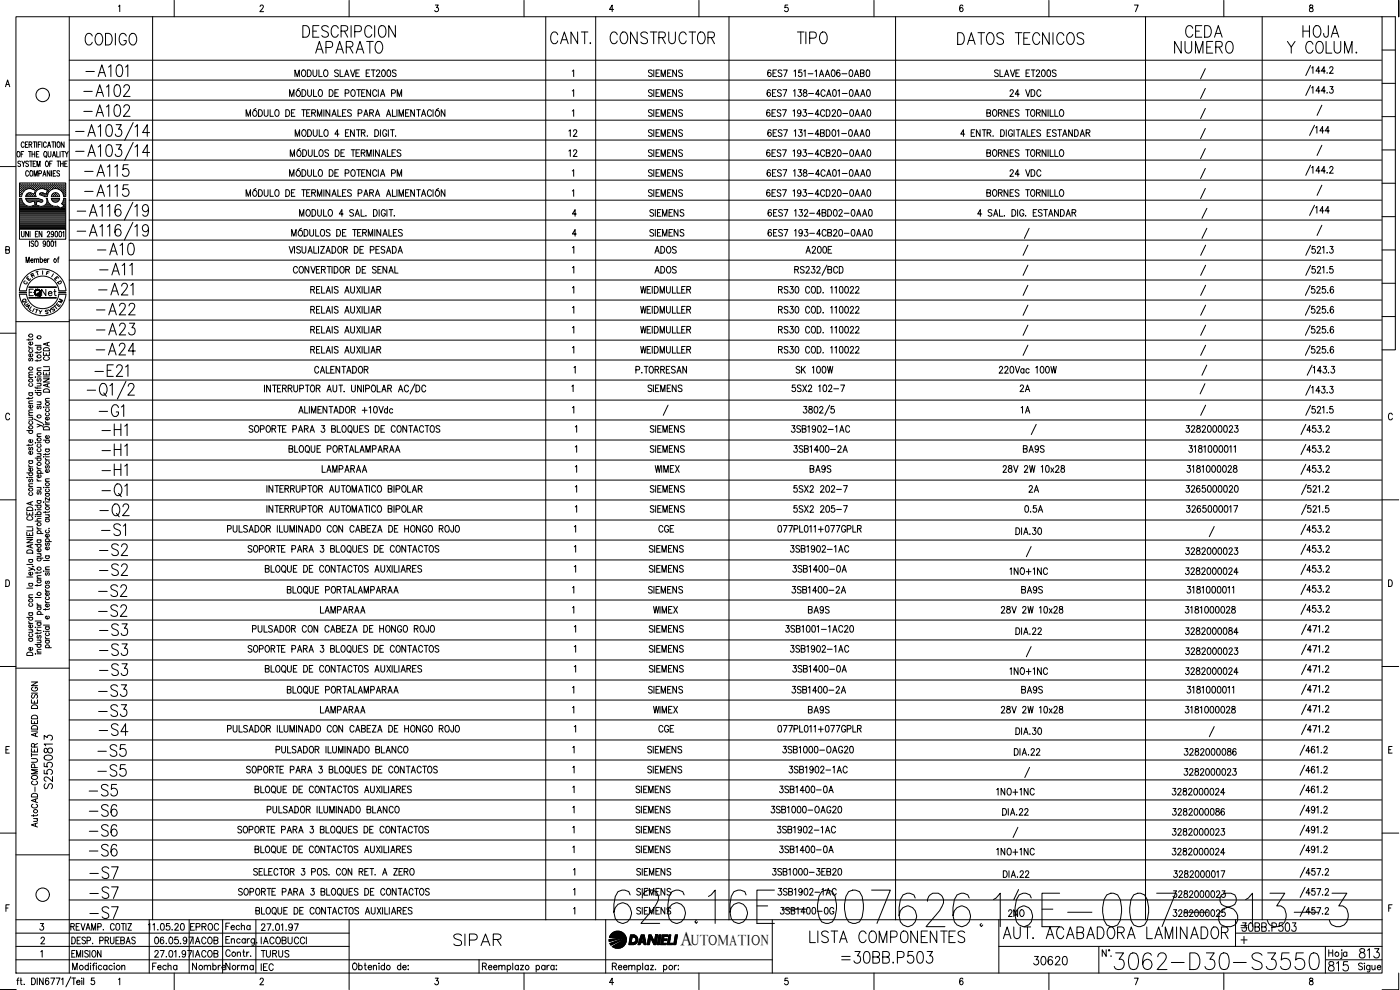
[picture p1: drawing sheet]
<svg xmlns="http://www.w3.org/2000/svg" width="420mm" height="297mm" viewBox="0 0 420 297" stroke-linecap="round" stroke-linejoin="round" font-family="sans-serif">
<defs><g id="words">
<text font-size="15.4" x="268.5" y="279.4">626.16E-007-813-3</text>
<text font-size="15" x="183.1" y="278.3">626.16E-007</text>
<text font-size="8.8" x="333" y="292.1">3062-D30-S3550</text>
<g font-size="7.5">
<text x="29.3" y="150.3">-Q1</text>
<text x="28.6" y="156.3">-Q2</text>
</g>
<g font-size="7.1">
<text x="24.3" y="14.8">CODIGO</text>
<text x="89.6" y="12.3">DESCRIPCION</text>
<text x="93.5" y="17.3">APARATO</text>
<text x="164" y="14.5">CANT.</text>
<text x="182" y="14.5">CONSTRUCTOR</text>
<text x="238.1" y="14.5">TIPO</text>
<text x="286.1" y="14.5">DATOS TECNICOS</text>
<text x="351.4" y="17.3">NUMERO</text>
<text x="354.5" y="12.3">CEDA</text>
<text x="385.2" y="17.3">Y COLUM.</text>
<text x="389.8" y="12.3">HOJA</text>
<text x="24.7" y="24.3">-A101</text>
<text x="24" y="30.3">-A102</text>
<text x="27.9" y="77.6">-A10</text>
<text x="28.6" y="83.6">-A11</text>
<text x="28.2" y="89.6">-A21</text>
<text x="27.9" y="95.6">-A22</text>
<text x="27.9" y="101.6">-A23</text>
<text x="27.5" y="107.6">-A24</text>
<text x="27.2" y="114.3">-E21</text>
<text x="28.6" y="126.3">-G1</text>
<text x="29.3" y="131.9">-H1</text>
<text x="29.3" y="137.9">-H1</text>
<text x="29.3" y="143.9">-H1</text>
<text x="29.3" y="161.9">-S1</text>
<text x="28.6" y="167.9">-S2</text>
<text x="28.6" y="173.9">-S2</text>
<text x="28.2" y="180.3">-S2</text>
<text x="28.2" y="186.3">-S2</text>
<text x="28.6" y="191.9">-S3</text>
<text x="28.6" y="197.9">-S3</text>
<text x="28.6" y="203.9">-S3</text>
<text x="28.2" y="210.3">-S3</text>
<text x="28.2" y="216.3">-S3</text>
<text x="28.6" y="221.9">-S4</text>
<text x="28.2" y="228.2">-S5</text>
<text x="28.2" y="234.2">-S5</text>
<text x="25.4" y="246.2">-S6</text>
<text x="25.4" y="252.2">-S6</text>
<text x="25.4" y="258.2">-S6</text>
<text x="25.8" y="264.9">-S7</text>
<text x="25.8" y="270.9">-S7</text>
<text x="25.8" y="276.9">-S7</text>
<text x="135.1" y="285">SIPAR</text>
<text x="241.7" y="284">LISTA COMPONENTES</text>
<text x="299.9" y="282.9">AUT. ACABADORA LAMINADOR</text>
<text x="251.5" y="290.3">=30BB.P503</text>
</g>
<g font-size="6.6">
<text x="24" y="36">-A102</text>
<text x="24.3" y="54">-A115</text>
<text x="24.3" y="60">-A115</text>
<text x="25.4" y="239.9">-S5</text>
</g>
<g font-size="6.2">
<text x="397.6" y="292.5">815</text>
<text x="406.8" y="288.6">813</text>
</g>
<text font-size="5.9" x="204.3" y="283.4">A</text>
<g font-size="5.7">
<text x="16.6" y="237.8" transform="rotate(-90 16.6 237.8)">S2550813</text>
<text x="309" y="290.7">30620</text>
</g>
<g font-size="5.3">
<text x="169.3" y="48.3">12</text>
<text x="195.4" y="77.3">ADOS</text>
<text x="240.6" y="77.3">A200E</text>
<text x="195.4" y="83.3">ADOS</text>
<text x="304.8" y="118.9">2A</text>
<text x="305.2" y="125.2">1A</text>
<text x="95.6" y="142.9">LAMPARAA</text>
<text x="242" y="142.9">BA9S</text>
<text x="307.6" y="148.9">2A</text>
<text x="196.5" y="160.9">CGE</text>
<text x="302" y="173.6">1NO+1NC</text>
<text x="305.5" y="179.2">BA9S</text>
<text x="94.9" y="185.2">LAMPARAA</text>
<text x="194.7" y="185.2">WIMEX</text>
<text x="241.3" y="185.2">BA9S</text>
<text x="302" y="203.6">1NO+1NC</text>
<text x="305.5" y="209.2">BA9S</text>
<text x="94.9" y="215.2">LAMPARAA</text>
<text x="241.3" y="215.2">BA9S</text>
<text x="196.5" y="220.8">CGE</text>
<text x="297.7" y="239.9">1NO+1NC</text>
<text x="297.7" y="257.9">1NO+1NC</text>
<text x="56.1" y="280.5">EPROC</text>
<text x="301.3" y="276.2">2NO</text>
<text x="77.3" y="288.6">TURUS</text>
</g>
<g font-size="4.9">
<text x="193.3" y="36">SIEMENS</text>
<text x="169.3" y="42">12</text>
<text x="193.3" y="42">SIEMENS</text>
<text x="193.3" y="54">SIEMENS</text>
<text x="302" y="54">24 VDC</text>
<text x="193.3" y="60">SIEMENS</text>
<text x="193.7" y="66">SIEMENS</text>
<text x="193.7" y="72">SIEMENS</text>
<text x="11.3" y="90">Net</text>
<text x="194" y="136.9">SIEMENS</text>
<text x="237.1" y="136.9">3SB1400-2A</text>
<text x="305.9" y="136.9">BA9S</text>
<text x="194" y="154.9">SIEMENS</text>
<text x="237.1" y="154.9">5SX2 205-7</text>
<text x="306.2" y="154.9">0.5A</text>
<text x="193.7" y="190.9">SIEMENS</text>
<text x="66.7" y="280.1">Fecha</text>
<text x="44.4" y="292.1">Fecha</text>
<text x="56.4" y="292.1">Nombre</text>
<text x="66.7" y="292.1">Norma</text>
</g>
<text font-size="4.4" x="207.5" y="283.4">UTOMATION</text>
<g font-size="4">
<text x="6" y="86.4">C</text>
<text x="8.1" y="84.3">R</text>
<text x="15.2" y="85.4">E</text>
<text x="16.2" y="86.4">D</text>
<text x="5.6" y="92.1">Q</text>
<text x="6" y="92.8">U</text>
<text x="6.7" y="93.8">A</text>
<text x="13.1" y="94.9">Y</text>
<text x="14.1" y="94.5">S</text>
<text x="14.8" y="93.8">T</text>
<text x="16.2" y="92.1">M</text>
</g>
<text font-size="3.5" x="371.1" y="279.8">=</text>
</g></defs>
<!-- layer: XR-FG100|CART -->
<g fill="none" stroke="#000" stroke-width=".3">
<path d="M4.8 5h410v287h-410zM20.8 5v287M35.6 1.9l.3-.4v2M52.3 .1v4.9M78.1 2l.3-.5 .5 .1 .1 .3-.2 .7-.8 .9h1.1M104.8 .1v4.9M130.6 1.5h.9l-.5 .8a.6 .6 0 0 1 .5 .9 .6 .6 0 0 1-1-.1M157.3 .1v4.9M184.1 2.8h-1.2l.8-1.3v2M209.8 .1v4.9M236.4 1.5h-.8l-.1 .9a.63 .63 0 0 1 1 0 .63 .63 0 0 1-.1 .9 .63 .63 0 0 1-.9-.2M262.3 .1v4.9"/>
<path d="M289 1.8l-.5-.3a1.12 1.12 0 0 0 .1 2 .56 .56 0 0 0 .5-.6 .56 .56 0 0 0-.5-.5 .56 .56 0 0 0-.6 .4M314.8 .1v4.9M340.4 1.5h1.2l-.8 2M367.3 .1v4.9M393.1 1.6v.6a.73 .73 0 0 1 .9 .4 .73 .73 0 0 1-.3 .9 .64 .64 0 0 1-.8-.7 .64 .64 0 0 1 .9-.5l.2-.3-.1-.4zM414.8 5h4v100h-4M414.8 15h4M419.8 .1v4.9M1.7 26l.6-2 .6 2M1.9 25.3h.8M414.8 35h4M414.8 25h4"/>
<path d="M0 50h4.8M4.8 40.5h16M5.3 45.5h.1a.86 .86 0 0 1 .6 .8 .86 .86 0 0 1-.6 .8 1.2 1.2 0 0 1-.1-1.6zM5.9 56.8h.1M5.9 56.2h.1M5.9 55.6h.1M5.9 57.5h.1M5.9 58.1h.1M5.9 58.7h.1M5.9 59.7h.4M6.1 57.1h.2M6.1 56.5h.2"/>
<path d="M6.1 55.9h.2M6.1 55.2h.2M6.1 57.8h.2M6.1 58.4h.2M6.2 48.6a.41 .41 0 0 0-.7-.2 .41 .41 0 0 0 .1 .7l.4 .1a.43 .43 0 0 1 .1 .7 .43 .43 0 0 1-.7-.2M6.2 55.1v.2M6.2 55.8v.2M6.2 56.4v.2M6.2 57.1v.1M6.2 57.7v.2M6.2 58.3v.2M6.3 46.3h.5"/>
<path d="M6.4 59.5h-.6v9.3h13.9v-9.3h-.6M6.4 56.8h.2M6.4 56.2h.2M6.4 55.6h.2M6.4 57.5h.2M6.4 58.1h.2M6.5 59.5l.4 1.2 1.1 1M6.5 55.5v.2M6.5 56.1v.2M6.5 56.8v.1M6.5 57.4v.2M6.5 58v.2"/>
<path d="M6.6 48.3l.4 .8 .5-.8M6.8 57.1h.1M6.8 56.5h.1M6.8 55.9h.1M6.8 55.2h.1M6.9 55.1v.2M6.9 55.8v.2M6.9 56.4v.2M6.9 57.1v.1M7 49.1v.9M7.1 56.8h.1M7.1 56.2h.1"/>
<path d="M7.1 55.6h.1M7.1 45.5h-.8v1.6M7.2 55.5v.2M7.2 56.1v.2M7.2 56.8v.1M7.2 43l-.3-.4a.86 .86 0 0 0-.6 .8 .86 .86 0 0 0 .6 .8l.3-.4M7.4 56.5h.2M7.4 55.9h.2M7.4 55.2h.2M7.5 55.1v.2M7.5 55.8v.2M7.5 56.4v.2"/>
<path d="M7.6 43.4h.5M7.7 56.8h.1M7.7 56.2h.2M7.7 55.6h.2M7.7 59.5h3.7M7.7 59.5l.4 .8M7.8 55.5v.2M7.8 56.1v.2M7.8 56.8h.1M7.8 59.7h3.7M7.9 58.7h.1M8 56.8l-1.1 1-.4 1.2h-.7v-4.1h13.9v4.1h-.6l-.2-.8"/>
<path d="M8 56.8l1.2-.2 1.4 .5-.4 1.1-.9-.3M8 56.5h.2M8 55.9h.2M8 55.2h.2M8 58.4h.2M8.1 55.1v.2M8.1 55.8v.2M8.1 56.4v.2M8.1 58.3v.2M8.3 56.2h.2M8.3 55.6h.2M8.3 58.7h.2"/>
<path d="M8.4 42.6h-.8v1.6h.8M8.4 58.1h.1M8.4 55.5v.2M8.4 56.1v.2M8.4 58.1v.1M8.4 58.7v.1M8.6 48.6l-.3-.3-.6 .3 .1 .4 .8 .5-.3 .5-.6-.3M8.6 45.5h.8M8.6 51.6a.47 .47 0 0 0-.6-.4 .47 .47 0 0 0-.3 .6v.4a.47 .47 0 0 0 .3 .7 .47 .47 0 0 0 .6-.4M8.7 56.5h.1M8.7 55.9h.1M8.7 55.2h.1"/>
<path d="M8.7 58.4h.1M8.7 43.4l.7-.1v-.6l-.7-.1v1.6M8.8 55.1v.2M8.8 55.8v.2M8.8 56.4v.1M8.8 58.3v.2M8.9 48.3h.8M9 56.2h.1M9 55.6h.1M9 58.1h.1M9 58.7h.1M9 45.5v1.6"/>
<path d="M9.1 55.5v.2M9.1 56.1v.2M9.1 58v.2M9.1 58.7v.1M9.1 51.3l.2-.1a.86 .86 0 0 1 .6 .8 .86 .86 0 0 1-.6 .9 1.2 1.2 0 0 1-.2-1.6zM9.1 43.4l.5 .8M9.3 57.9h-.7l-.5 .3M9.3 56.5h.2M9.3 55.9h.2M9.3 55.2h.2M9.3 58.4h.2M9.3 48.3v1.7"/>
<path d="M9.4 55.1v.2M9.4 55.8v.2M9.4 56.4v.1M9.4 58.3v.2M9.6 56.2h.2M9.6 55.6h.2M9.6 58.7h.2M9.6 46.3h.8M9.6 45.5v1.6M9.7 55.5v.2M9.7 56.1v.2M9.7 58.2h.1"/>
<path d="M9.7 58.7v.1M9.9 56.5h.2M9.9 55.9h.2M9.9 55.2h.2M9.9 58.4h.2M9.9 49.1h.5M9.9 42.6h.9M10 55.1v.2M10 55.8v.2M10 56.4v.2M10 58.3v.2M10.2 52.9v-1.7l.5 1.7 .5-1.7v1.7"/>
<path d="M10.2 56.2h.2M10.2 55.6h.2M10.2 58.7h.2M10.3 56.8h.1M10.3 55.5v.2M10.3 56.1v.2M10.3 58.7v.1M10.4 42.6v1.6M10.4 58.1h.1M10.4 45.5v1.6M10.6 56.5h.2M10.6 55.9h.2"/>
<path d="M10.6 55.2h.2M10.7 55.1v.2M10.7 55.8v.2M10.7 56.4v.2M10.7 48.3h-.8v1.7h.8M10.7 57.1h.1M10.9 56.8h.1M10.9 56.2h.1M10.9 55.6h.1M10.9 46.3h.5M11 55.5v.2M11 56.1v.2"/>
<path d="M11 56.8v.1M11 42.6v1.6M11.1 50v-1.7l.5 1.7 .4-1.7v1.7M11.2 56.5h.2M11.2 55.9h.2M11.2 55.2h.2M11.3 55.1v.2M11.3 55.8v.2M11.3 56.4v.2M11.4 59.5l.2 .1M11.5 43.4h.5M11.5 56.2h.2"/>
<path d="M11.5 55.6h.2M11.6 55.5v.2M11.6 56.1v.2M11.6 59.6l1.2 .4v.5l-.3 .1M11.6 52.1l.8-.1v-.7l-.8-.1v1.7M11.7 45.5h-.8v1.6h.8M11.9 56.5h.1M11.9 55.9h.1M11.9 55.2h.1M11.9 55.1v.2M11.9 55.8v.2M11.9 56.4v.2"/>
<path d="M12 58l-.1 .4 1.1 .4M12.1 56.2h.2M12.1 55.6h.2M12.1 58.1h.2M12.2 55.5v.2M12.2 56.1v.2M12.2 58v.2M12.3 42.6h-.8v1.6M12.5 56.5h.2M12.5 55.9h.2M12.5 55.2h.2M12.5 58.4h.2"/>
<path d="M12.6 42.6v1.6M12.6 55.1v.2M12.6 55.8v.2M12.6 56.4v.1M12.6 58.3v.2M12.8 56.2h.2M12.8 55.6h.2M12.8 58.1h.2M12.9 52.9l.4-1.7 .5 1.7M12.9 55.5v.2M12.9 56.1v.2M12.9 58v.2"/>
<path d="M13 57.9l-1 .1M13 58.8l1.1 .2M13 52.3h.6M13.1 56.5h.2M13.1 55.9h.2M13.1 55.2h.2M13.1 58.4h.2M13.2 55.1v.2M13.2 55.8v.2M13.2 56.4v.2M13.2 58.3v.2M13.3 56.8l.9 .3-.4 1.1-.9-.3"/>
<path d="M13.3 56.7a1.8 1.8 0 0 0-2 .3 1.8 1.8 0 0 0-.5 2h-3.1l.4-.8M13.4 45.5h.1a.86 .86 0 0 1 .6 .8 .86 .86 0 0 1-.6 .8 1.09 1.09 0 0 1-.1-1.6zM13.4 56.2h.2M13.4 55.6h.2M13.4 58.7h.2M13.5 55.5v.2M13.5 56.1v.2M13.5 58.7v.1M13.7 46.8l.3 .5M13.8 56.5h.1M13.8 55.9h.1M13.8 55.2h.1"/>
<path d="M13.8 58.4h.1M13.8 48.4l.2-.1a.86 .86 0 0 1 .6 .9 .86 .86 0 0 1-.6 .8 1.2 1.2 0 0 1-.2-1.6zM13.8 55.1v.2M13.8 55.8v.2M13.8 56.4v.2M13.8 58.3v.2M13.9 59.5h.2M13.9 59.5a1.59 1.59 0 0 1-1.3 2.4M13.9 43a.47 .47 0 0 0-.6-.4 .47 .47 0 0 0-.3 .6v.4a.47 .47 0 0 0 .3 .6 .47 .47 0 0 0 .6-.4M14.1 56.8h.1M14.1 56.2h.1M14.1 55.6h.1"/>
<path d="M14.1 58.1h.1M14.1 58.7h.1M14.1 55.5v.2M14.1 56.1v.2M14.1 56.8v.1M14.1 58v.2M14.2 59.5l.2 .7M14.2 57.5h.1M14.3 44.2l.4-1.6 .5 1.6M14.3 58.2a2.49 2.49 0 0 1 2.4-1.6 2.49 2.49 0 0 1 2.3 1.6M14.4 58.2l-.2 .8M14.4 57.1h.2"/>
<path d="M14.4 56.5h.2M14.4 55.9h.2M14.4 55.2h.2M14.4 57.8h.1M14.4 45.5l.1 1.3 .3 .3 .5-.5v-1.1M14.4 43.7h.6M14.5 55.1v.2M14.5 55.8v.2M14.5 56.4v.2M14.5 57.1v.1M14.5 57.7h.1M14.7 56.8h.2"/>
<path d="M14.7 56.2h.2M14.7 55.6h.2M14.8 55.5v.2M14.8 56.1v.2M14.8 56.8v.1M14.9 49.1h.5M15 51.2v1.7l-.8-1.7v1.7M15 56.5h.2M15 55.9h.2M15 55.2h.2M15.1 55.1v.2M15.1 55.8v.2"/>
<path d="M15.1 56.4v.2M15.3 56.8h.2M15.3 56.2h.2M15.3 55.6h.2M15.4 59h2.5M15.4 59.5h2.5M15.4 55.5v.2M15.4 56.1v.2M15.4 56.8h.1M15.4 59.5l.1 .3M15.5 51.2v1.7M15.5 59.8l.7 .8"/>
<path d="M15.5 58.7a1.26 1.26 0 0 1 1.2-.9 1.26 1.26 0 0 1 1.2 .9M15.5 58.7l-.1 .3M15.5 59.7h2.2M15.5 42.6h.9M15.7 48.3h-.8v1.7M15.7 56.5h.1M15.7 55.9h.1M15.7 55.2h.1M15.7 47.1l.5-1.6 .5 1.6M15.7 55.1v.2M15.7 55.8v.2M15.7 56.4v.2"/>
<path d="M15.8 58.4l-.1 .1M15.9 46.6h.6M16 56.2h.1M16 55.6h.1M16 58.7h.1M16 52h.4M16 42.6v1.6M16 55.5v.2M16 56.1v.2M16 58.7v.1M16.1 58.1l-.1 .1M16.3 56.5h.2"/>
<path d="M16.3 55.9h.2M16.3 55.2h.2M16.3 58.4h.2M16.4 55.1v.2M16.4 55.8v.2M16.4 56.4v.1M16.4 58.3v.2M16.6 56.2h.2M16.6 55.6h.2M16.6 58.1h.2M16.6 58.7h.2M16.6 42.6v1.6"/>
<path d="M16.7 55.5v.2M16.7 56.1v.2M16.7 58v.2M16.7 58.7v.1M16.7 51.2h-.7v1.7h.7M16.9 56.5h.2M16.9 55.9h.2M16.9 55.2h.2M16.9 58.4h.2M17 45.5v1.6h.7M17 55.1v.2M17 55.8v.2"/>
<path d="M17 56.4v.1M17 58.3v.2M17.1 48.3h.8M17.2 56.2h.2M17.2 55.6h.2M17.2 58.7h.2M17.3 42.7l.1-.1a.86 .86 0 0 1 .7 .8 .86 .86 0 0 1-.7 .8 1.2 1.2 0 0 1-.1-1.5zM17.3 55.5v.2M17.3 56.1v.2M17.3 58.7v.1M17.5 48.3v1.7M17.6 56.5h.1"/>
<path d="M17.6 55.9h.1M17.6 55.2h.1M17.7 55.1v.2M17.7 55.8v.2M17.7 56.4v.2M17.8 58.7l.1 .3M17.9 59.8l-.8 .8M17.9 51.5l-.3-.3-.5 .3 .1 .3 .6 .3v.7l-.4 .1-.3-.3M17.9 56.8h.1M17.9 56.2h.1M17.9 55.6h.1M17.9 59.5l-.1 .3"/>
<path d="M17.9 55.5v.2M17.9 56.1v.2M17.9 56.8v.1M18 45.5v1.6M18.2 49.1h.8M18.2 48.3v1.7M18.2 56.5h.2M18.2 55.9h.2M18.2 55.2h.2M18.3 57.1h.1M18.3 55.1v.2M18.3 55.8v.2"/>
<path d="M18.3 56.4v.2M18.5 56.8h.2M18.5 56.2h.2M18.5 55.6h.2M18.5 45.5h.8M18.6 57.4l.1 .1M18.6 55.5v.2M18.6 56.1v.2M18.6 56.8v.1M18.8 57.1h.2M18.8 56.5h.2M18.8 55.9h.2"/>
<path d="M18.8 55.2h.2M18.8 57.8h.2M18.9 45.5v1.6M18.9 55.1v.2M18.9 55.8v.2M18.9 56.4v.2M18.9 57.1v.1M18.9 57.7v.2M19 48.3v1.7M19.1 59.5l-.2 .7M19.1 56.8h.2M19.1 56.2h.2"/>
<path d="M19.1 55.6h.2M19.1 57.5h.2M19.1 58.1h.2M19.2 58.7h.1M19.2 42.6v1.6l-.8-1.6v1.6M19.2 55.5v.2M19.2 56.1v.2M19.2 56.8v.1M19.2 57.4v.2M19.2 58v.2M19.2 58.7v.1M19.2 59.7h.4"/>
<path d="M19.4 49.1h.5M19.5 57.1h.1M19.5 56.5h.1M19.5 55.9h.1M19.5 55.2h.1M19.5 57.8h.1M19.5 58.4h.1M19.6 45.5l.4 .8 .5-.8M19.6 55.1v.2M19.6 55.8v.2M19.6 56.4v.2M19.6 57.1v.1"/>
<path d="M19.6 57.7v.2M19.6 58.3v.2M20 46.3v.8M20.2 48.3h-.8v1.7h.8M414.8 55h4M414.8 45h4M1.7 75l1-.1 .1-.7-1.1-.2v2l1.1-.2v-.7l-.3-.1M5.8 68.8v3h13.9v-3M5.9 64.5h13.7M5.9 64.1h13.7M5.9 63.8h13.7M5.9 63.5h13.7"/>
<path d="M5.9 63.2h13.7M5.9 62.9h13.7M5.9 62.6h12.1M5.9 62.2h11.8M5.9 61.9h2.3M5.9 61.6h1.6M5.9 61.3h1.3M5.9 60.9h1M5.9 60.6h.8M5.9 60.3h.6M5.9 60h.5M5.9 64.8h13.7"/>
<path d="M5.9 65.1h13.7M5.9 65.4h13.7M5.9 65.7h13.7M5.9 66h13.7M5.9 66.4h13.7M5.9 66.7h13.7M5.9 67h13.7M5.9 67.3h13.7M5.9 67.6h13.7M5.9 67.9h13.7M5.9 68.3h13.7M5.9 68.6h13.7"/>
<path d="M6.4 69.4l.1 1.5 .3 .2 .4-.2v-1.5M7.8 78.8v-1.7l.5 1.7 .5-1.7v1.7M8 60h4.4M8.1 60.3l.4 .3M8.3 60.3h1.6M8.5 60.6l.6 .1 1.1-.4 .3 1.2-1.3 .4-1.2-.2M8.6 69.4v1.7l-.9-1.7v1.7M8.8 72.3v1.6M9 69.4v1.7M9.3 78.1h.6l-.1-.4a.49 .49 0 0 0-.5 .5 .49 .49 0 0 0 .5 .5l.1-.2M9.7 61.9h2M10.1 72.5a.4 .4 0 0 0-.6-.2 .4 .4 0 0 0 .1 .7l.5 .3v.4l-.3 .2-.5-.2"/>
<path d="M10.3 78l.2-.3h.4l.1 1.1M10.3 77.7v1.1M10.4 60.3h.6M10.4 60.6h.6M10.5 60.9h.4M10.5 61.6h.3M10.6 61.3h.2M10.6 70.2h.5M10.7 72.4l.1-.1a.86 .86 0 0 1 .7 .8 .86 .86 0 0 1-.7 .8 1.2 1.2 0 0 1-.1-1.5zM11 78l.1-.3h.5v1.1M11.4 69.4h-.8v1.7h.8M11.5 60.3h1.3"/>
<path d="M12.1 77.9l.1-.2a.5 .5 0 0 1 .6 .5 .5 .5 0 0 1-.6 .5l-.1-.2M12.1 77.1v1.7M12.5 60.7l-1.4-.4-.3 1.2 1.9 .4M12.6 69.4v1.7l-.9-1.7v1.7M13.1 61.9h2.8M13.2 78.1h.7l-.1-.4a.5 .5 0 0 0-.6 .5 .5 .5 0 0 0 .6 .5l.1-.2M13.6 61.6h1.6M13.7 72.8l-.2 .5a.46 .46 0 0 1-.6-.5 .46 .46 0 0 1 .6-.4l.1 1.2-.3 .3-.3-.2M13.9 61.3h1M14.1 60.9h.5M14.2 69.8l.2-.4 .5 .4-.8 1.3h.9M14.2 60.6h.2"/>
<path d="M14.2 60.3h.1M14.3 72.4l.1-.1a.96 .96 0 0 1 0 1.6l-.3-.6zM14.3 77.7v1.1M14.3 60.3l.6 .8 .8 .6M14.7 77.7h-.3l-.1 .4M15.5 72.4l.1-.1a.96 .96 0 0 1 0 1.6l-.3-.6zM15.7 60h1.9M15.7 61.7l.6 .2a1.45 1.45 0 0 1 1.8 .6l1.1-.6M15.9 60.3h1.5M16.1 70l-.2 .3a.42 .42 0 0 1-.6-.4 .42 .42 0 0 1 .7-.2v1.1l-.3 .3-.3-.2M16.2 60.6h.9M16.4 72.6l.3-.3v1.6"/>
<path d="M16.7 69.5l.1-.1a.96 .96 0 0 1 0 1.7l-.2-.3zM17.3 77.7h.4M17.7 77.1l-.2 .1-.1 1.6M17.9 69.5l.1-.1a.96 .96 0 0 1 0 1.7l-.3-.3zM18.2 62.6h1.4M18.4 61.1l.8 .7M18.7 60.9h.9M18.8 62.2h.8M18.8 61.3h.8M18.8 69.8l.3-.4v1.7M18.9 60.6h.7M19 60.3l-.5 .8"/>
<path d="M19 61.6h.6M19 60.3h.6M19.1 60h.5M19.3 61.9h.3M414.8 75h4M414.8 65h4M0 100h4.8M4.8 96.5h16M5.8 88.2a7 7 0 0 0 7 6.5 7 7 0 0 0 7-6.5M5.8 87.2a7 7 0 0 1 7-6.5 7 7 0 0 1 7 6.5M7.9 88.2a4.9 4.9 0 0 0 4.9 4.4 4.9 4.9 0 0 0 4.9-4.4M7.9 87.2a4.9 4.9 0 0 1 4.9-4.4 4.9 4.9 0 0 1 4.9 4.4"/>
<path d="M8.7 89.3h8.1M8.7 89.4h8.1M8.7 86.3h8.1M8.7 86.1h8.1M8.8 89.4h8M8.8 86.2h8M10 86.8h-1.2v1.9M10.8 92.8l.6 .2M12.8 81.3v1M414.8 95h4M414.8 85h4M8.6 103.9l.1 .3 .4 .2"/>
<path d="M8.6 101.7v.5M8.6 119.2v.5M8.6 117.8h1.2M8.6 113.3h1.2M8.6 104.4h1.2M8.9 117.8a.51 .51 0 0 0 0 .8 .51 .51 0 0 0 .7 0 .51 .51 0 0 0 0-.8M8.9 115.1l-.2 .1a.52 .52 0 0 0 .6 .7 .52 .52 0 0 0 .3-.8M8.9 107.5l-.3 .3 .3 .5 .4-.7h.4l.1 .4-.2 .3M8.9 104.9a.49 .49 0 0 0 0 .7 .49 .49 0 0 0 .7 0 .49 .49 0 0 0 0-.7M9.6 106.2a.51 .51 0 0 1 0 .7 .51 .51 0 0 1-.7 0 .51 .51 0 0 1-.1-.7h.3v.8M9.6 102.6a.5 .5 0 0 1 0 .7 .5 .5 0 0 1-.7 0 .5 .5 0 0 1 .1-.7h.1v.9M9.8 119.2l-.3 .3h-1.5"/>
<path d="M9.8 112.5h-1.1l-.1 .4 .4 .4M9.8 111.7h-1.1l-.1 .4 .4 .4M9.8 101.6l-.3 .4h-1.5M10.5 117.2h.2zM10.5 116.1l.1 .3h1.7M10.5 117.8h1.8M10.5 103.6h1.8M10.6 113v.2zM11.1 113.1h1.2M11.1 105.5v.5M11.1 107.9v.5M11.1 116.1v.6"/>
<path d="M11.1 117.2h1.2M11.1 115h1.2M11.1 111.2h1.2M11.1 104.1h1.2M11.4 117.8a.51 .51 0 0 0 0 .7 .51 .51 0 0 0 .7 0 .51 .51 0 0 0 0-.7M11.4 113.6l-.3 .3 .3 .5 .4-.7h.4l.1 .4-.2 .3M11.4 104.1a.51 .51 0 0 0 0 .8 .51 .51 0 0 0 .7 0 .51 .51 0 0 0 0-.8M12 115l.3 .3-.1 .4-1.1 .1M12.3 110.4l-1.1 .1-.1 .4 .4 .3M12.3 107.9l-.3 .3h-1.5M12.3 105.4l-.3 .4h-1.5M13 113.7h1.8l-1.8 .9h1.8"/>
<path d="M13 111.6v.9h1.8v-.9M13 105.7v.9h1.8v-.9M13 113.1h1.8M13 110h1.8M13.1 117a.96 .96 0 0 1 1.1-.3 .96 .96 0 0 1 .6 1h-1.8zM13.1 104.6a.96 .96 0 0 1 1.1-.3 .96 .96 0 0 1 .6 1h-1.8zM13.5 107a.54 .54 0 0 0-.5 .7 .54 .54 0 0 0 .7 .4h.4a.54 .54 0 0 0 .7-.4 .54 .54 0 0 0-.4-.7M13.9 106.1v.5M13.9 112v.5M14.2 102.9v.7M14.2 115.3v.7M14.8 119.5l-1.1 .1-.1 .4 .4 .3"/>
<path d="M14.8 115l-1.8 .6 1.8 .6M14.8 110.3v.9h-1.8M14.8 102.7l-1.8 .5 1.8 .6M2.9 124.4a.61 .61 0 0 0-.8-.4 .61 .61 0 0 0-.4 .7v.5a.61 .61 0 0 0 .4 .8 .61 .61 0 0 0 .8-.5M8 129.2h1.8M8.6 139.5l.1 .4 .4 .2M8.6 138.2h1.2M8.6 133.3v.5M8.6 125.2h1.2M8.6 124.6h1.2M8.6 121.1h1.2M8.9 138.2a.49 .49 0 0 0 0 .8 .49 .49 0 0 0 .7 0 .49 .49 0 0 0 0-.8"/>
<path d="M8.9 134.2l-.3 .3 .3 .5 .4-.7h.4l.1 .4-.2 .3M8.9 129.2a.51 .51 0 0 0 0 .7 .51 .51 0 0 0 .7 0 .51 .51 0 0 0 0-.7M8.9 126.4a.51 .51 0 0 0 0 .8 .51 .51 0 0 0 .7 0 .51 .51 0 0 0 0-.8M9.5 125.2l.3 .3-.1 .4-1.1 .1M9.6 135.5a.5 .5 0 0 1 0 .7 .5 .5 0 0 1-.7 0 .5 .5 0 0 1 .1-.7h.1v.8M9.6 131.9a.5 .5 0 0 1 0 .7 .5 .5 0 0 1-.7 0 .5 .5 0 0 1 .1-.7h.1v.9M9.6 121.6a.51 .51 0 0 1 0 .7 .51 .51 0 0 1-.7 0 .51 .51 0 0 1-.1-.7h.3v.8M9.8 133.2l-.3 .4h-1.5M9.8 123.8l-1.1 .1-.1 .3 .4 .4M9.8 123l-1.1 .1-.1 .3 .4 .4M9.8 120.3l-1.1 .1-.1 .4 .4 .3M10.2 125.7l2.7 1.3"/>
<path d="M10.5 132.8h.2zM10.5 137.4h1.8M11.1 127.2l1.2 .5-1.2 .4M11.1 136.1h1.2M11.1 132.8h1.2M11.1 131h1.2M11.1 120.6h1.2M11.4 137.4a.49 .49 0 0 0 0 .7 .49 .49 0 0 0 .7 0 .49 .49 0 0 0 0-.7M11.4 134.6a.51 .51 0 0 0 0 .8 .51 .51 0 0 0 .7 0 .51 .51 0 0 0 0-.8M11.4 133.3a.51 .51 0 0 0 0 .8 .51 .51 0 0 0 .7 0 .51 .51 0 0 0 0-.8M11.4 121.9l-.3 .2 .3 .5 .4-.7h.4l.1 .5-.2 .2M12 136.1l.3 .4-.1 .3-1.1 .1"/>
<path d="M12 120.6l.3 .4-.1 .4h-1.1M12.3 130.2h-1.1l-.1 .4 .4 .4M12.3 127.7l.5 .2 .1 .3M13 137.1h.2zM13 127.4h.2zM13 122.2h.2zM13 132.1h1.8M13.1 128.3a.98 .98 0 0 1 1.1-.3 .98 .98 0 0 1 .6 1h-1.8zM13.6 137.5l.1 .3 .4 .2M13.6 126.4l.1 .3 .4 .2M13.6 136.1v.5M13.6 138h1.2"/>
<path d="M13.6 137.1h1.2M13.6 134.7h1.2M13.6 127.4h1.2M13.6 126.9h1.2M13.6 122.2h1.2M13.6 120.3h1.2M13.9 139.7l-.3 .3 .1 .4h.4l.2-.6 .3-.1 .2 .3-.2 .5M13.9 138.5l-.2 .1a.52 .52 0 0 0 .6 .7 .52 .52 0 0 0 .3-.8M13.9 134.7l-.2 .2a.52 .52 0 0 0 .6 .7 .52 .52 0 0 0 .3-.9M13.9 132.1l-.2 .1a.52 .52 0 0 0 .6 .7 .52 .52 0 0 0 .3-.8M13.9 123.9a.49 .49 0 0 0 0 .7 .49 .49 0 0 0 .7 0 .49 .49 0 0 0 0-.7M13.9 122.6a.49 .49 0 0 0 0 .7 .49 .49 0 0 0 .7 0 .49 .49 0 0 0 0-.7"/>
<path d="M14.6 130.7a.5 .5 0 0 1 0 .7 .5 .5 0 0 1-.7 .1 .5 .5 0 0 1-.1-.7l.3-.1v.9M14.6 125.2l.1 .1a.52 .52 0 0 1-.5 .7 .52 .52 0 0 1-.4-.7l.3-.1v.8M14.8 136l-.3 .3h-1.5M417.9 124.4a.61 .61 0 0 0-.8-.4 .61 .61 0 0 0-.4 .7v.5a.61 .61 0 0 0 .4 .8 .61 .61 0 0 0 .8-.5M0 150h4.8M8 159.7v1h1.8v-1M8 153.6v.9h1.8v-.9M8 158.1h1.8M8 141.9h1.8M8.1 152.4a.97 .97 0 0 1 1.2-.2 .97 .97 0 0 1 .5 1h-1.8zM8.1 143.3h.1M8.5 155a.54 .54 0 0 0-.5 .7 .54 .54 0 0 0 .7 .4h.4a.54 .54 0 0 0 .7-.4 .54 .54 0 0 0-.4-.7"/>
<path d="M8.6 146h1.2M8.6 143.3h1.2M8.6 140.1h1.2M8.9 147.8a.51 .51 0 0 0 0 .7 .51 .51 0 0 0 .7 0 .51 .51 0 0 0 0-.7M8.9 143.8l-.3 .2 .3 .6 .4-.8h.4l.1 .5-.2 .3M8.9 141.9a.49 .49 0 0 0 0 .7 .49 .49 0 0 0 .7 0 .49 .49 0 0 0 0-.7M8.9 154v.5M9.2 150.7v.7M9.6 140.5a.5 .5 0 0 1 0 .7 .5 .5 0 0 1-.7 0 .5 .5 0 0 1 .1-.7h.1v.9M9.8 158.4v.9h-1.8M9.8 150.5l-1.8 .6 1.8 .5M9.8 145.1l-1.1 .1-.1 .4 .4 .4"/>
<path d="M10.5 154.9h.2zM10.5 152.9h.2zM10.5 151.6h1.8M10.5 156.4h1.8M10.5 154.4h1.8M11.1 158.1l.1 .4 .4 .2M11.1 143.7l.1 .3 .4 .3M11.1 140.1l.1 .3 .4 .3M11.1 146.2h1.2M11.1 158.7h1.2M11.1 154.9h1.2M11.1 152.9h1.2"/>
<path d="M11.1 150.2h1.2M11.1 144.3h1.2M11.1 142h1.8M11.1 140.7h1.2M11.4 154.4a.51 .51 0 0 1 0-.7 .51 .51 0 0 1 .7 0 .51 .51 0 0 1 0 .7M11.4 151.6a.49 .49 0 0 0 0 .7 .49 .49 0 0 0 .7 0 .49 .49 0 0 0 0-.7M11.4 150.2a.51 .51 0 0 0 0 .7 .51 .51 0 0 0 .7 0 .51 .51 0 0 0 0-.7M11.4 147.5l-.3 .3 .1 .4h.4l.1-.5 .4-.2 .2 .3-.2 .5M11.4 142a.49 .49 0 0 1 0-.7 .49 .49 0 0 1 .7 0 .49 .49 0 0 1 0 .7M12 146.2l.3 .4-.1 .4-1.1 .1M12.1 142.5l.1 .1a.53 .53 0 0 1-.5 .7 .53 .53 0 0 1-.4-.8h.3v.8M12.3 155.6h-1.1l-.1 .4 .4 .4"/>
<path d="M13 150.6h.2zM13 146.2h.2zM13.6 151l.1 .4 .4 .2M13.6 153.4v.5M13.6 155.7h1.2M13.6 154.5h1.2M13.6 151.6h1.2M13.6 150.6h1.2M13.6 148.1h1.2M13.6 146.2h1.2M13.6 144.4h1.2M13.9 159a.49 .49 0 0 0 0 .7 .49 .49 0 0 0 .7 0 .49 .49 0 0 0 0-.7"/>
<path d="M13.9 155.7a.49 .49 0 0 0 0 .7 .49 .49 0 0 0 .7 0 .49 .49 0 0 0 0-.7M13.9 148.1a.49 .49 0 0 0 0 .7 .49 .49 0 0 0 .7 0 .49 .49 0 0 0 0-.7M13.9 146.8l-.2 .1a.52 .52 0 0 0 .6 .7 .52 .52 0 0 0 .3-.8M14.5 154.5l.3 .3-.1 .4-1.1 .1M14.6 140.9l.1 .1a.52 .52 0 0 1-.5 .8 .52 .52 0 0 1-.4-.8l.3-.1v.9M14.7 158.5l-.1 .1M14.8 153.4l-.1 .3h-1.7M14.8 149.3v.8l-1.2-.8v.8M14.8 143.7h-1.1l-.1 .4 .4 .3M414.8 150h5M1.7 174a1 1 0 0 1 1.2 1 1 1 0 0 1-1.2 1zM8 161.8h1.8l-1.8 1h1.8"/>
<path d="M8 176.5h1.8M8 173.1h1.8M8 169.4h1.8M8 161.3h1.8M8.1 165.3a.96 .96 0 0 1 1.1-.3 .96 .96 0 0 1 .6 1h-1.8zM8.6 170.3l1.2 .4-1.2 .5M8.6 179.3h1.2M8.6 175h1.2M8.6 167.9h1.2M8.9 175a.49 .49 0 0 0 0 .7 .49 .49 0 0 0 .7 0 .49 .49 0 0 0 0-.7M8.9 167.9a.51 .51 0 0 0 0 .7 .51 .51 0 0 0 .7 0 .51 .51 0 0 0 0-.7M8.9 160.1v.6"/>
<path d="M9.2 163.5v.7M9.6 171.7a.51 .51 0 0 1 0 .7 .51 .51 0 0 1-.7 0 .51 .51 0 0 1-.1-.7h.3v.8M9.7 169.9v.2v-.2l.5 .2M9.8 178.5h-1.1l-.1 .4 .4 .4M9.8 170.7l.5 .2 .1 .3M9.8 163.3l-1.8 .6 1.8 .6M10.5 179.3h1.8M10.5 163.4h1.8M11.1 171.6v.5M11.1 175.4v.5M11.1 174h1.2M11.1 173.5h1.2"/>
<path d="M11.1 167.5h1.8M11.1 166.1h1.2M11.1 162h1.2M11.1 160.1h1.8M11.4 174a.49 .49 0 0 0 0 .7 .49 .49 0 0 0 .7 0 .49 .49 0 0 0 0-.7M11.4 167.5a.49 .49 0 0 0 0 .7 .49 .49 0 0 0 .7 0 .49 .49 0 0 0 0-.7M11.4 163.4a.51 .51 0 0 0 0 .7 .51 .51 0 0 0 .7 0 .51 .51 0 0 0 0-.7M11.4 162a.49 .49 0 0 0 0 .7 .49 .49 0 0 0 .7 0 .49 .49 0 0 0 0-.7M11.4 160.1a.51 .51 0 0 1 0-.7 .51 .51 0 0 1 .7 0 .51 .51 0 0 1 0 .7M12 166.1l.3 .4-.1 .4h-1.1M12.1 164.7a.5 .5 0 0 1 0 .7 .5 .5 0 0 1-.7 0 .5 .5 0 0 1 .1-.7h.1v.9M12.3 175.3l-.1 .3-1.7 .1"/>
<path d="M12.3 172.7h-1.1l-.1 .4 .4 .4M12.3 171.5l-.3 .4h-1.5M13 171.4h.2zM13 168.2h1.8M13.6 176.8l.1 .4 .4 .2M13.6 177.4h1.2M13.6 171.4h1.2M13.6 170.8h1.2M13.6 166.8h1.2M13.6 162.5h1.8M13.9 179.1a.55 .55 0 0 0 .2 .9 .55 .55 0 0 0 .7-.6l-.2-.3M13.9 174.4l-.3 .3 .1 .4h.4l.2-.7h.3l.2 .3-.2 .5"/>
<path d="M13.9 171.9l-.3 .2 .3 .5 .4-.7h.4l.1 .4-.2 .3M13.9 166.8l-.2 .1a.52 .52 0 0 0 .6 .7 .52 .52 0 0 0 .3-.8M13.9 162.9l-.3 .3 .3 .5 .4-.7h.4l.1 .4-.2 .3M13.9 162.5a.49 .49 0 0 1 0-.7 .49 .49 0 0 1 .7 0 .49 .49 0 0 1 0 .7M14.6 177.8l.1 .2a.53 .53 0 0 1-.5 .7 .53 .53 0 0 1-.4-.8l.3-.1v.9M14.6 164.1l.1 .1a.52 .52 0 0 1-.5 .8 .52 .52 0 0 1-.4-.8l.3-.1v.9M14.6 160.3a.5 .5 0 0 1 0 .7 .5 .5 0 0 1-.7 .1 .5 .5 0 0 1-.1-.7l.3-.1v.8M14.8 170.1l-1.1 .1-.1 .3 .4 .3M416.7 174a1 1 0 0 1 1.2 1 1 1 0 0 1-1.2 1zM0 200h4.8M8 185.2h1.8M8.3 195.8a.95 .95 0 0 1 1.1-.1 .95 .95 0 0 1 .4 1h-1.8z"/>
<path d="M8.6 186.5l.1 .3 .4 .3M8.6 191.5h1.2M8.6 189h1.2M8.6 187.1h1.2M8.6 183.8h1.2M8.9 191.5a.51 .51 0 0 0 0 .8 .51 .51 0 0 0 .7 0 .51 .51 0 0 0 0-.8M8.9 190.2a.49 .49 0 0 0 0 .7 .49 .49 0 0 0 .7 0 .49 .49 0 0 0 0-.7M8.9 185.2a.49 .49 0 0 0 0 .7 .49 .49 0 0 0 .7 0 .49 .49 0 0 0 0-.7M8.9 183.8a.51 .51 0 0 0 0 .8 .51 .51 0 0 0 .7 0 .51 .51 0 0 0 0-.8M8.9 181.1a.49 .49 0 0 0 0 .7 .49 .49 0 0 0 .7 0 .49 .49 0 0 0 0-.7M9.5 189l.3 .3-.1 .4h-1.1M9.6 194.3a.5 .5 0 0 1 0 .7 .5 .5 0 0 1-.7 0 .5 .5 0 0 1 .1-.7h.1v.8"/>
<path d="M9.6 187.5a.5 .5 0 0 1 0 .7 .5 .5 0 0 1-.7 0 .5 .5 0 0 1 .1-.7h.1v.9M10.5 196.2h.2zM10.5 188.2h.2zM10.5 193.4h1.8M10.5 186.3h1.8M11.1 188.7l.1 .3 .4 .2M11.1 181l.1 .4 .4 .2M11.1 196.2h1.2M11.1 195.7h1.2M11.1 192.1h1.2M11.1 189.7v.5M11.1 189.2h1.2"/>
<path d="M11.1 188.2h1.2M11.1 186.8h1.2M11.1 184.3h1.8M11.1 182.1h1.2M11.1 181.6h1.2M11.4 193.4a.51 .51 0 0 0 0 .7 .51 .51 0 0 0 .7 0 .51 .51 0 0 0 0-.7M11.4 190.7l-.3 .3 .3 .5 .4-.8h.4l.1 .5-.2 .3M11.4 186.8l-.2 .2a.52 .52 0 0 0 .6 .7 .52 .52 0 0 0 .3-.9M11.4 184.3a.51 .51 0 0 1 0-.7 .51 .51 0 0 1 .7 0 .51 .51 0 0 1 0 .7M11.4 182.1a.49 .49 0 0 0 0 .7 .49 .49 0 0 0 .7 0 .49 .49 0 0 0 0-.7M12 192.1l.3 .3-.1 .4-1.1 .1M12.3 194.8l-1.1 .1-.1 .4 .4 .4"/>
<path d="M12.3 189.7l-.1 .3h-1.7M13 189.4h.2zM13 187.6h1.8M13.6 191.1l.1 .4 .4 .2M13.6 180.3l.1 .3 .4 .2M13.6 194.3h1.8M13.6 192.1h1.2M13.6 191.7h1.2M13.6 189.4h1.2M13.6 188.1h1.2M13.6 182.6v.5M13.6 180.8h1.2"/>
<path d="M13.9 194.3a.49 .49 0 0 1 0-.7 .49 .49 0 0 1 .7 0 .49 .49 0 0 1 0 .7M13.9 192.1a.49 .49 0 0 0 0 .7 .49 .49 0 0 0 .7 0 .49 .49 0 0 0 0-.7M13.9 189.9l-.2 .1a.52 .52 0 0 0 .6 .8 .52 .52 0 0 0 .3-.9M13.9 188.1l-.2 .1a.52 .52 0 0 0 .6 .7 .52 .52 0 0 0 .3-.8M14.6 184.9l.1 .1a.53 .53 0 0 1-.5 .7 .53 .53 0 0 1-.4-.8h.3v.8M14.6 181.3l.1 .1a.52 .52 0 0 1-.5 .7 .52 .52 0 0 1-.4-.8h.3v.8M14.8 182.5l-.3 .4h-1.5M414.8 200h5M4.8 200.5h16M9.4 216.1v1h1.9v-1M9.4 210v1h1.9v-1M9.4 204.6h1.9l-1.9 1.1h1.9"/>
<path d="M9.4 219.4h1.9M9.4 208h1.9M9.6 218a.97 .97 0 0 1 1.1-.3 .97 .97 0 0 1 .6 1.1h-1.9zM9.6 214.9a.95 .95 0 0 1 1.1-.3 .95 .95 0 0 1 .6 1.1h-1.9zM9.7 211.7a.94 .94 0 0 1 1.1-.1 .94 .94 0 0 1 .5 1h-1.9v-.6zM9.7 208.4l-.1 .2a.55 .55 0 0 0-.2 .5 .55 .55 0 0 0 .5 .4l.9-1.1h.2l.3 .4-.3 .7M9.9 206.2a.59 .59 0 0 0-.5 .7 .59 .59 0 0 0 .8 .4h.4a.58 .58 0 0 0 .7-.5 .58 .58 0 0 0-.7-.6v.4M10.3 210.3v.7M10.3 216.5v.6M11.3 219.8l-1.9 .7 1.9 .6M1.8 224.9h.6M2.8 224h-1v2h1"/>
<path d="M9.4 227.6h1.4l.5 .5-.3 .5-1.6 .1M9.4 224.6v1h1.9M9.4 226.5h1.9M9.4 225.9v1.1M9.6 238.3a.97 .97 0 0 1 1.1-.2 .97 .97 0 0 1 .6 1h-1.9zM9.6 232.9a.87 .87 0 0 1 1-.3 .87 .87 0 0 1 .6 .9 .99 .99 0 0 1-1 .4 .99 .99 0 0 1-.8-.8zM9.9 234.3a.59 .59 0 0 0-.5 .7 .59 .59 0 0 0 .8 .5h.4a.59 .59 0 0 0 .7-.5 .59 .59 0 0 0-.5-.7M10.3 224.1l-.1-.9-.5-.1-.3 1h1.9M10.4 230.3l-.1-.9-.6-.1-.3 1h1.9M10.7 239.8v.8M11.3 239.6l-1.9 .6 1.9 .6M11.3 231h-1.9l1.9 .5-1.9 .7h1.9"/>
<path d="M416.8 224.9h.6M417.8 224h-1v2h1M0 250h4.8M4.8 256.5h16M9.9 241.3a.59 .59 0 0 0-.5 .7 .59 .59 0 0 0 .8 .4h.4a.59 .59 0 0 0 .7-.4 .59 .59 0 0 0-.5-.7M10.1 245.6h1.2M10.1 244.4v.6M10.7 247.1v.8M10.9 245.6l.4 .4-.1 .4-1.1 .1M11.3 246.9l-1.9 .6 1.9 .6M11.3 244.4l-.4 .4h-1.5M414.8 250h5"/>
<path d="M1.8 272.4h.6M2.8 271.5h-1v2M4.8 276h410M4.8 280h100M44.8 276v16M56.8 276v16M66.8 276v16M76.8 276v16M104.8 276v21M181.8 276v16M231.8 276v16M299.8 276v16"/>
<path d="M370.8 280h44M416.8 272.4h.6M417.8 271.5h-1v2M0 297h4.8M4.8 284h100M4.8 288h227M5 294.1h.6M5.7 293.4l-.4 .4v1.6M6 294.1h.6M6.3 293.4v1.6l.3 .4M7.2 295.3h.1M9.5 293.4a1.01 1.01 0 0 1 1.2 1 1.01 1.01 0 0 1-1.2 1z"/>
<path d="M11.2 293.4v2M13 293.4v2l-1.1-2v2M14.6 293.7l-.5-.3a1.17 1.17 0 0 0 .1 2 .56 .56 0 0 0 .5-.5 .56 .56 0 0 0-.4-.6 .56 .56 0 0 0-.7 .5M15.2 293.4h1.2l-.8 2M16.8 293.4h1.2l-.8 2M18.5 293.8l.4-.4v2M21.3 293.1l-1.5 3M21.5 293.4h1.2M22.1 293.4v2M23 294.7h1l-.1-.4a.57 .57 0 0 0-.8 .1 .57 .57 0 0 0 .1 .8 .57 .57 0 0 0 .8-.1M24.6 293.4v.2zM24.6 294.1v1.3"/>
<path d="M25.1 293.4v2M28.3 293.4h-.8l-.1 .9a.63 .63 0 0 1 .9 0 .63 .63 0 0 1-.1 .9 .63 .63 0 0 1-.9-.2M35.6 293.9l.3-.4v2M52.3 292v5M78.1 293.9l.3-.4 .5 .1 .1 .3-.2 .6-.8 1h1.1M130.6 293.5h.9l-.5 .7a.6 .6 0 0 1 .5 1 .6 .6 0 0 1-1-.1M143.8 288v4M157.3 292v5M183.8 284h3.1M183.9 283.9h3.2M184 284.2h2.8M184.1 283.8h3.2"/>
<path d="M184.1 294.8h-1.2l.8-1.3v2M184.2 284.3h2.3M184.4 283.7h3M184.6 284.5h1.6M187.9 281.3a2.64 2.64 0 0 1-1.1 2.8 2.64 2.64 0 0 1-3.1-.1l3-1.7-.2-.2M209.8 292v5M236.4 293.5h-.8l-.1 .8a.62 .62 0 0 1 1 .1 .62 .62 0 0 1-.1 .9 .62 .62 0 0 1-.9-.2M262.3 292v5M289 293.8l-.5-.3a1.12 1.12 0 0 0 .1 2 .57 .57 0 0 0 .4-.9 .57 .57 0 0 0-.9-.1l-.1 .3M299.8 284h115M314.8 292v5M329.8 284v8"/>
<path d="M340.4 293.5h1.2l-.8 2M367.3 292v5M393.1 293.6v.6a.73 .73 0 0 1 .9 .4 .73 .73 0 0 1-.3 .9 .64 .64 0 0 1-.8-.7 .64 .64 0 0 1 .9-.6l.2-.3-.1-.3zM397.8 288h17M419.8 292v5h-5"/>
<circle cx="12.8" cy="28.5" r="2.01"/>
<circle cx="16.5" cy="78.1" r=".49"/>
<circle cx="9.2" cy="100.7" r=".56"/>
<circle cx="9.2" cy="114.2" r=".56"/>
<circle cx="9.2" cy="110.6" r=".56"/>
<circle cx="11.7" cy="101.2" r=".56"/>
<circle cx="11.7" cy="112.1" r=".56"/>
<circle cx="11.7" cy="106.9" r=".56"/>
<circle cx="9.2" cy="128.2" r=".56"/>
<circle cx="11.7" cy="139.2" r=".55"/>
<circle cx="11.7" cy="124.9" r=".56"/>
<circle cx="11.7" cy="131.9" r=".56"/>
<circle cx="14.2" cy="121.2" r=".56"/>
<circle cx="9.2" cy="146.9" r=".56"/>
<circle cx="11.7" cy="157.3" r=".56"/>
<circle cx="14.2" cy="152.5" r=".55"/>
<circle cx="14.2" cy="145.3" r=".55"/>
<circle cx="11.7" cy="178.2" r=".56"/>
<circle cx="11.7" cy="170.6" r=".56"/>
<circle cx="14.2" cy="176" r=".55"/>
<circle cx="9.2" cy="180.2" r=".56"/>
<circle cx="10.6" cy="243.4" r=".57"/>
<circle cx="12.8" cy="268.4" r="2.01"/>
</g>
<!-- layer: 0 -->
<g fill="none" stroke="#000" stroke-width=".3">
<path d="M393.3 19.6l-1.4 3.1M419.8 .1v4.9M22.7 39.4h2.5M26.8 39.8h1.4M29.5 38.1l.7-.7v3.5M32.2 37.6l.7-.2a2.06 2.06 0 0 1 .7 2.8l-.3 .6-.7 .1a1.64 1.64 0 0 1-.9-2zM34.8 37.4h1.6l-.8 1.4a1.05 1.05 0 0 1 .8 1.6 1.05 1.05 0 0 1-1.8-.2M40 36.8l-2.6 5.3M40.5 38.1l.7-.7v3.5M44.9 39.8h-2.1l1.4-2.4v3.5M73.9 34.9v-2l.6 2 .7-2v2M76.2 33.2l.1-.1a.89 .89 0 0 1 .9 .9 .89 .89 0 0 1-.9 .9 1.02 1.02 0 0 1-.1-1.7z"/>
<path d="M76.8 32.5l-.6 .4M77.6 32.9a1.01 1.01 0 0 1 1.2 1 1.01 1.01 0 0 1-1.2 1zM79.3 32.9v1.5l.5 .5 .5-.2 .1-1.8M81.1 32.9v2h.9M82.8 33l.1-.1a1.01 1.01 0 0 1 .9 1 1.01 1.01 0 0 1-.9 1 1.29 1.29 0 0 1-.1-1.9zM85.8 32.9a1.01 1.01 0 0 1 1.1 1 1.01 1.01 0 0 1-1.1 1zM86.9 28.9v-2l.6 2 .7-2v2M87.5 33.9h.6M88.5 23v-2l.7 2 .6-2v2M88.5 32.9h-1v2h1M89.2 27.2a.87 .87 0 0 1 1 .8 .87 .87 0 0 1-.9 .9l-.1-.1a1.06 1.06 0 0 1 0-1.6zM89.8 26.5l-.6 .4"/>
<path d="M90.6 32.9h1.1M90.6 26.9a1.03 1.03 0 0 1 1.2 1 1.03 1.03 0 0 1-1.2 1zM90.8 21.1l.2-.1a1.01 1.01 0 0 1 .8 1 1.01 1.01 0 0 1-.8 1 1.24 1.24 0 0 1-.2-1.9zM90.9 39a.99 .99 0 0 1 1.1 .8 .99 .99 0 0 1-.6 1.1 1.06 1.06 0 0 1-.9-.8 1.06 1.06 0 0 1 .4-1.1zM91.1 32.9v2M92 33.9h.7M92.2 21a1.01 1.01 0 0 1 1.2 1 1.01 1.01 0 0 1-1.2 1zM92.3 26.9v1.4l.5 .6 .6-.3 .1-1.7M92.3 38.9a1.01 1.01 0 0 1 1.2 1 1.01 1.01 0 0 1-1.2 1zM93 32.9h-1v2h1M93.6 33.9l.9-.1 .2-.3-.2-.5-.9-.1v2M93.9 21v1.4l.5 .6 .6-.3 .1-1.7"/>
<path d="M94 38.9v1.5l.5 .5 .4-.1 .3-.4v-1.5M94.1 26.9v2h1M94.1 33.9l.6 1M95.2 34.9v-2l.7 2 .7-2v2M95.7 21v2h1M95.8 27l.2-.1a1.04 1.04 0 0 1 .8 1 1.04 1.04 0 0 1-.8 1 1.33 1.33 0 0 1-.2-1.9zM95.8 38.9v2h1M97.2 32.9v2M97.5 21.1l.1-.1a1 1 0 0 1 .9 1 1 1 0 0 1-.9 1 1.29 1.29 0 0 1-.1-1.9zM97.5 39l.2-.1a1.01 1.01 0 0 1 .8 1 1.01 1.01 0 0 1-.8 1 1.29 1.29 0 0 1-.2-1.9zM98.8 26.9a1.03 1.03 0 0 1 1.2 1 1.03 1.03 0 0 1-1.2 1zM99 32.9v2l-1.2-2v2"/>
<path d="M99.6 34.9l.7-2 .6 2M99.9 34.3h.8M100.5 27.9h.7M101.4 32.9v2h1M101.6 26.9h-1.1v2h1.1M101.6 21.2l-.4-.2-.8 .2 .2 .5 .7 .3 .3 .4v.3l-.4 .3-.8-.3M102.1 21v2h.9M102.8 33.9h.6M103.4 23l.7-2 .6 2M103.6 28l1-.1v-.8l-1-.2v2M103.7 22.3h.8M103.7 39.9h.6"/>
<path d="M103.8 32.9h-1v2h1M104.7 38.9h-1v2h1M105.2 21l.7 2 .6-2M105.5 27.2l.3-.3a1.04 1.04 0 0 1 .8 1 1.04 1.04 0 0 1-.8 1l-.5-.7zM105.5 33.2l-.5-.3-.7 .3 .2 .5 1 .7a.62 .62 0 0 1-.5 .5 .62 .62 0 0 1-.7-.2M106.3 38.9v2l-1.1-2v2M106.8 21.9h.7M107 38.9h1.1M107.1 26.9h1.1M107.5 34l1-.1 .1-.3-.1-.6-1-.1v2M107.6 38.9v2M107.7 26.9v2"/>
<path d="M107.9 21h-1.1v2h1.1M108.5 39.9l.9-.1 .1-.7-1-.2v2M108.5 27.9h.7M109 39.9l.6 1M109.2 34.9l.6-2 .6 2M109.4 34.3h.8M109.6 26.9h-1.1v2h1.1M109.9 21.9h.6M111 21h-1.1v2h1.1M111 33.9l.9-.1 .2-.3-.2-.5-.9-.1v2M111.2 26.9v2l-1.1-2v2M111.4 21h1.2"/>
<path d="M111.5 33.9l.6 1M112 21v2M112.5 38.9a1.01 1.01 0 0 1 1.1 1 1.01 1.01 0 0 1-1.1 1zM112.6 34.9l.7-2 .7 2M112.9 34.3h.8M113 21.4l.3-.4 .5 .1 .2 .3-1.1 1.6h1.1M113.1 27.4a.63 .63 0 0 0-.8-.5 .63 .63 0 0 0-.5 .8v.5a.63 .63 0 0 0 .5 .7 .63 .63 0 0 0 .8-.5M113.5 26.9v2M114.2 28.9l.7-2 .6 2M114.2 38.9v2M114.4 28.3h.8M114.8 21.1l.2-.1a1.09 1.09 0 0 1 .7 1 1.09 1.09 0 0 1-.7 1 1.37 1.37 0 0 1-.2-1.9z"/>
<path d="M116 34.9l.6-2 .7 2M116 39.4a.61 .61 0 0 0-.7-.5 .61 .61 0 0 0-.4 .8v.5a.61 .61 0 0 0 .5 .7 .61 .61 0 0 0 .6-.7h-.3M116.2 34.3h.8M116.4 21.1l.2-.1a1.09 1.09 0 0 1 .7 1 1.09 1.09 0 0 1-.7 1 1.37 1.37 0 0 1-.2-1.9zM116.5 38.9v2M117.2 38.9h1.1M117.5 28l1-.1 .1-.8-1.1-.2v2M117.8 32.9v2h.9M117.8 38.9v2M118.9 21.2l-.4-.2-.7 .2 .1 .5 .8 .4v.8l-.5 .1-.4-.3M119.1 32.9v2M119.2 28.9v-2l.6 2 .7-2v2"/>
<path d="M119.8 34.9v-2l.6 2 .7-2v2M121.7 33.9h.7M122.8 32.9h-1.1v2h1.1M124.4 32.9v2l-1.1-2v2M125.1 32.9h1.1M125.6 32.9v2M126.5 34.9l.6-2 .7 2M126.7 34.3h.9M129.5 33.4a.63 .63 0 0 0-.8-.5 .63 .63 0 0 0-.4 .8v.4a.63 .63 0 0 0 .4 .8 .63 .63 0 0 0 .8-.5M130 32.9v2M130.9 33.2l.2-.1a.89 .89 0 0 1 .8 .9 .89 .89 0 0 1-.8 .9l-.2-.1a1.16 1.16 0 0 1 0-1.6zM131.6 32.5l-.7 .4"/>
<path d="M133.5 32.9v2l-1.1-2v2M171.7 21.4l.5-.4v2M171.7 27.3l.5-.4v2M171.7 33.3l.5-.4v2M195.7 21.2l-.4-.2-.7 .2 .2 .5 .9 .7a.61 .61 0 0 1-.4 .6 .61 .61 0 0 1-.7-.3M195.7 27.2l-.4-.3-.7 .3 .2 .5 .8 .4a.58 .58 0 0 1-.2 .8 .58 .58 0 0 1-.8-.3M196.2 21v2M196.2 26.9v2M196.9 27.9h.6M196.9 21.9h.6M197.9 21h-1v2h1M197.9 26.9h-1v2h1"/>
<path d="M198.4 23v-2l.7 2 .6-2v2M198.4 28.9v-2l.7 2 .6-2v2M200.4 27.9h.6M200.4 21.9h.6M201.4 21h-1v2h1M201.4 26.9h-1v2h1M203 21v2l-1.1-2v2M203 26.9v2l-1.1-2v2M204.8 21.2l-.4-.2-.7 .2 .1 .5 1 .7a.61 .61 0 0 1-.4 .6 .61 .61 0 0 1-.7-.3M204.8 27.2l-.4-.3-.7 .3 .1 .5 .8 .4a.58 .58 0 0 1-.1 .8 .58 .58 0 0 1-.8-.3M231.1 33.2l-.4-.3a1.12 1.12 0 0 0-.1 2 .57 .57 0 0 0 .5-.8 .57 .57 0 0 0-.9-.1l-.1 .3M231.2 27.2l-.4-.3a1.16 1.16 0 0 0 0 2 .59 .59 0 0 0 .5-.8 .59 .59 0 0 0-1-.1l-.1 .3"/>
<path d="M231.4 21.2l-.6-.2a1.17 1.17 0 0 0 .1 2 .59 .59 0 0 0 .5-.9 .59 .59 0 0 0-.9-.1l-.1 .3M231.4 39.2l-.5-.3a1.17 1.17 0 0 0 .1 2 .56 .56 0 0 0 .5-.5 .56 .56 0 0 0-.5-.6 .56 .56 0 0 0-.6 .4M231.7 33.9h.7M231.8 27.9h.7M232 21.9h.6M232 39.9h.7M232.7 32.9h-1v2h1M232.9 26.9h-1.1v2h1.1M233 21h-1v2h1M233.1 38.9h-1.1v2h1.1M234.4 33.2l-.4-.3-.6 .1v.7l.8 .4 .2 .6-.4 .2-.7-.2M234.5 27.2a.61 .61 0 0 0-.7-.3 .61 .61 0 0 0-.5 .5l1 .7 .2 .5a.67 .67 0 0 1-1.2 0"/>
<path d="M234.7 21.2l-.5-.2-.7 .2 .2 .5 1 .7a.61 .61 0 0 1-.5 .6 .61 .61 0 0 1-.7-.3M234.7 39.2l-.4-.3-.7 .3 .1 .5 1 .7a.61 .61 0 0 1-.5 .5 .61 .61 0 0 1-.6-.3M234.9 32.9h1.1l-.8 2M235 26.9h1.1l-.8 2M235.2 21h1.1l-.8 2M235.2 38.9h1.1l-.8 2M238 33.3l.4-.4v2M238.1 27.3l.4-.4v2M238.3 21.4l.4-.4v2M238.3 39.3l.5-.4v2M239.6 26.9h.9l-.5 .8a.62 .62 0 0 1 .5 .9 .62 .62 0 0 1-1.1 0M239.8 38.9h.9l-.5 .8a.6 .6 0 0 1 .5 .9 .6 .6 0 0 1-1.1-.1"/>
<path d="M240.4 33.6a.53 .53 0 0 1-.6 .6 .53 .53 0 0 1-.5-.7l.5-.6a1.08 1.08 0 0 1 .6 1 1.08 1.08 0 0 1-.7 1l-.3-.2M240.6 21h-.8l-.1 .8a.6 .6 0 0 1 .9 .1 .6 .6 0 0 1-.1 .8 .6 .6 0 0 1-.9-.1M241.1 32.9h.9l-.5 .8a.61 .61 0 0 1 .5 .9 .61 .61 0 0 1-1.1-.1M241.2 27l-.1 .4 .3 .3a.65 .65 0 0 1 .8 .6 .65 .65 0 0 1-.7 .6 .66 .66 0 0 1-.4-.8 .66 .66 0 0 1 .8-.4l.2-.5a.56 .56 0 0 0-.9-.2zM241.2 21.4l.4-.4v2M241.3 39.3l.3-.4v2M242.5 22.1h1.5M242.5 34.1h1.5M242.7 28.1h1.4M244.6 21.4l.4-.4v2M245.9 34.3h-1.3l.8-1.4v2M245.9 23l.6-2 .7 2"/>
<path d="M246 28.3h-1.2l.8-1.4v2M246.2 22.3h.8M246.3 39.9l.9-.1 .1-.7-1-.2v2l1-.1 .1-.6-.4-.3M247.5 33.4a.63 .63 0 0 0-.8-.5 .63 .63 0 0 0-.4 .8v.4a.63 .63 0 0 0 .4 .8 .63 .63 0 0 0 .8-.5M247.6 27.4a.63 .63 0 0 0-.7-.5 .63 .63 0 0 0-.5 .8v.5a.63 .63 0 0 0 .5 .7 .63 .63 0 0 0 .7-.5M247.7 23l.6-2 .7 2M247.9 22.3h.9M248 32.9a1 1 0 0 1 1.1 1 1 1 0 0 1-1.1 1zM248 38.9a1 1 0 0 1 1.1 1 1 1 0 0 1-1.1 1zM248.1 28.9l.7-2 .6 2M248.3 28.3h.8M249.7 21.1l.4-.1a1.22 1.22 0 0 1 0 2l-.5-.4-.1-.8z"/>
<path d="M249.8 33.4l.1-.4 .5-.1 .3 .6-1 1.4h1.1M249.9 39l.4-.1a1.22 1.22 0 0 1 0 2l-.5-.4-.1-.7zM250.1 27l.4-.1 .4 .4v1.3l-.4 .3-.6-.3zM251.3 39.3l.4-.4v2M251.5 27.3l.4-.4v2M251.5 33l.4-.1a1.22 1.22 0 0 1 0 2l-.5-.4-.1-.7zM252.1 21.2l-.5-.2a1.12 1.12 0 0 0 .1 2 .59 .59 0 0 0 .4-.9 .59 .59 0 0 0-.9-.1l-.1 .3M252.7 22.1h1.5M252.8 28.1h1.5M252.9 34.1h1.5M254.9 39l.3-.1a1.09 1.09 0 0 1 .6 1 1.09 1.09 0 0 1-.6 1 1.37 1.37 0 0 1-.3-1.9zM255.1 21.1l.2-.1a1.09 1.09 0 0 1 .7 1 1.09 1.09 0 0 1-.7 1 1.37 1.37 0 0 1-.2-1.9z"/>
<path d="M255.1 27l.3-.1a1.12 1.12 0 0 1 .6 1 1.12 1.12 0 0 1-.6 1 1.39 1.39 0 0 1-.3-1.9zM255.3 33l.4-.1a1.22 1.22 0 0 1 0 2l-.6-.4-.1-.7zM256.4 23l.7-2 .6 2M256.5 28.9l.7-2 .6 2M256.6 34.9l.7-2 .6 2M256.7 22.3h.8M256.8 28.3h.8M256.9 34.3h.8M258.2 21.9l1-.1v-.6l-1-.2v2l1-.1 .1-.6-.3-.4M258.3 28.9l.7-2 .6 2M258.4 34.9l.7-2 .6 2M258.5 28.3h.8"/>
<path d="M258.7 34.3h.8M260.1 39l.4-.1a1.28 1.28 0 0 1 0 2l-.4-.1-.1-.3zM260.1 21.1l.5-.1a1.28 1.28 0 0 1 0 2l-.5-.1-.1-.3zM260.3 27h.7l.2 .8-.2 1-.4 .1a1.39 1.39 0 0 1-.3-1.9zM260.4 33l.3-.1a1.09 1.09 0 0 1 .6 1 1.09 1.09 0 0 1-.6 1 1.37 1.37 0 0 1-.3-1.9zM291.5 39.9h.6M292.5 38.9h-1v2h1M294.1 38.9v2l-1.1-2v2M294.8 38.9h1.1M295.4 38.9v2M296.2 33.9l.9-.1 .2-.3-.2-.5-.9-.1v2l1-.2v-.6l-.3-.2M296.2 39.9l1-.1 .1-.7-1.1-.2v2"/>
<path d="M296.8 39.9l.6 1M298.2 33a.99 .99 0 0 1 1.1 .8 .99 .99 0 0 1-.6 1.1 1.06 1.06 0 0 1-.9-.8 1.06 1.06 0 0 1 .4-1.1zM299.6 21.2l-.4-.2-.7 .2 .1 .5 .9 .4v.8l-.6 .1-.4-.3M299.6 33.9l1-.1 .2-.3-.2-.5-1-.1v2M300.1 21v2h1M300.2 33.9l.6 1M300.3 38.9a1 1 0 0 1 1.1 1 1 1 0 0 1-1.1 1zM301.5 23l.6-2 .7 2M301.7 22.3h.8M302 38.9v2M302.5 32.9v2l-1.2-2v2M303.1 27.4l.3-.5h.4l.3 .4-.2 .7-.8 .9h1.1"/>
<path d="M303.1 33.9h.7M303.2 21l.7 2 .6-2M303.9 39.4a.63 .63 0 0 0-.8-.5 .63 .63 0 0 0-.5 .8v.5a.63 .63 0 0 0 .7 .7 .63 .63 0 0 0 .6-.7h-.5M304.2 32.9h-1.1v2h1.1M304.3 38.9v2M304.9 21.9h.6M305 38.9h1.1M305.6 38.9v2M305.8 33.2l-.4-.3-.7 .3 .1 .5 1 .7v.3l-.4 .2-.7-.2M305.9 28.3h-1.2l.8-1.4v2M305.9 21h-1v2h1M307.8 26.9l.7 2 .6-2"/>
<path d="M307.8 32.9h1.1M307.9 21.9h.7M308.2 38.9v2h1M308.4 32.9v2M309 21h-1.1v2h1.1M309.5 26.9a1.02 1.02 0 0 1 1.1 1 1.02 1.02 0 0 1-1.1 1zM309.5 21h1.1M309.6 33l.2-.1a1.01 1.01 0 0 1 .8 1 1.01 1.01 0 0 1-.8 1 1.29 1.29 0 0 1-.2-1.9zM309.6 39.9h.7M310 21v2M310.6 38.9h-1v2h1M311 21.4l.2-.3a.54 .54 0 0 1 .8 .1 .54 .54 0 0 1-.3 .8l-.8 1h1.2"/>
<path d="M311.1 33.9l.9-.1 .2-.3-.2-.5-.9-.1v2M311.6 33.9l.6 1M312.3 39.2l-.4-.3-.8 .3 .2 .5 .9 .5-.1 .6-.6 .1-.4-.3M312.4 27.4a.63 .63 0 0 0-.8-.5 .63 .63 0 0 0-.5 .8v.5a.63 .63 0 0 0 .5 .7 .63 .63 0 0 0 .8-.5M312.8 21.1l.3-.1a1.09 1.09 0 0 1 .6 1 1.09 1.09 0 0 1-.6 1 1.37 1.37 0 0 1-.3-1.9zM313.9 32.9v2l-1.1-2v2M314.3 39.9h.7M314.4 21.1h.7l.2 .7-.2 1.1-.4 .1a1.49 1.49 0 0 1-.3-1.9zM314.5 32.9v2M315.2 32.9v2h.9M315.3 38.9h-1v2h1M316.6 32.9v2h.9"/>
<path d="M316.9 21.2l-.4-.2-.7 .2 .2 .5 .9 .7v.3l-.4 .3-.7-.3M317 39.2l-.4-.3-.8 .3 .2 .5 .9 .5-.1 .6-.6 .1-.4-.3M317.5 38.9h1.1M318 38.9v2M318.3 33a.95 .95 0 0 1 1 .5 .95 .95 0 0 1-.2 1.2l-.3 .2a1.06 1.06 0 0 1-.9-.8 1.06 1.06 0 0 1 .4-1.1zM321.8 38.9v2l-1.1-2v2M322.5 38.9a1 1 0 0 1 1.1 1 1 1 0 0 1-1.1 1zM326 39.9l.9-.1 .1-.7-1-.2v2M326.5 39.9l.6 1M361.7 26.5l-1.4 3.1M361.7 20.6l-1.4 3.1M361.7 32.5l-1.4 3.1"/>
<path d="M361.7 38.6l-1.4 3M393.3 25.6l-1.4 3M393.7 20.4l.3-.4v2M393.7 26.4l.3-.4v2M394.5 37.6l-1.5 3M394.8 38.3l.4-.3v1.9M396.2 21.3h-1.3l.9-1.3v2M396.2 27.3h-1.3l.9-1.3v2M396.7 31.6l-1.4 3M397.3 39.3h-1.2l.8-1.3v1.9M397.8 21.3h-1.2l.8-1.3v2M397.8 27.3h-1.2l.8-1.3v2"/>
<path d="M398.3 21.8l.1 .1M398.3 27.8l.1 .1M398.9 39.3h-1.2l.9-1.3v1.9M399.1 20.5l.3-.5 .5 .1 .1 .3-.2 .7-.8 .9h1.1M399.2 26h.8l-.5 .7a.6 .6 0 0 1 .5 1 .6 .6 0 0 1-1-.1M22.7 45.4h2.5M26.4 46.9l1.1-3.5 1.1 3.5M26.4 40.9l1.1-3.5 1.1 3.5M26.8 45.7h1.4M29.5 44.1l.7-.7v3.5M32.2 43.6l.7-.2a2.06 2.06 0 0 1 .7 2.9l-.3 .5-.7 .1a1.64 1.64 0 0 1-.9-2zM34.8 43.4h1.6l-.8 1.4a1.05 1.05 0 0 1 .8 1.6 1.05 1.05 0 0 1-1.8-.1"/>
<path d="M40 42.7l-2.6 5.4M40.5 44.1l.7-.7v3.5M44.9 45.7h-2.1l1.4-2.3v3.5M73.9 58.9v-2l.6 2 .7-2v2M76 57.4l.3-.3a.87 .87 0 0 1 .9 1 .87 .87 0 0 1-1 .7 1.1 1.1 0 0 1-.2-1.4zM76.8 56.5l-.6 .4M77.6 56.9a1.01 1.01 0 0 1 1.2 1 1.01 1.01 0 0 1-1.2 1zM79.3 56.9v1.5l.5 .5 .4-.1 .2-.4v-1.5M81.1 56.9v2h.9M82.8 57l.1-.1a1.01 1.01 0 0 1 .9 1 1.01 1.01 0 0 1-.9 1 1.29 1.29 0 0 1-.1-1.9zM85.8 56.9a1.01 1.01 0 0 1 1.1 1 1.01 1.01 0 0 1-1.1 1zM86.9 52.9v-2l.6 2 .7-2v2"/>
<path d="M87.1 46.9v-2l.7 2 .6-2v2M87.5 57.9h.6M88.5 56.9h-1v2h1M88.6 40.9v-2l.6 2 .7-2v2M89.2 51.2a.82 .82 0 0 1 1 .8 .82 .82 0 0 1-1 .8 1.06 1.06 0 0 1 0-1.6zM89.4 45.2a.84 .84 0 0 1 1 .8 .84 .84 0 0 1-1 .8 1.23 1.23 0 0 1 0-1.6zM89.8 50.5l-.6 .4M90 44.6l-.6 .3M90.6 56.9h1.1M90.6 50.9a1.01 1.01 0 0 1 1.2 1 1.01 1.01 0 0 1-1.2 1zM90.8 44.9a1.01 1.01 0 0 1 1.2 1 1.01 1.01 0 0 1-1.2 1zM91.1 56.9v2"/>
<path d="M92 57.9h.7M92.3 50.9v1.5l.5 .5 .6-.3 .1-1.7M92.5 44.9v1.4l.5 .6 .6-.3 .1-1.7M93 56.9h-1v2h1M93.6 57.9l.9-.1 .1-.7-1-.2v2M94.1 50.9v2h1M94.1 57.9l.6 1M94.3 44.9v2h1M95.2 58.9v-2l.7 2 .7-2v2M95.8 51l.2-.1a1.01 1.01 0 0 1 .8 1 1.01 1.01 0 0 1-.8 1 1.27 1.27 0 0 1-.2-1.9zM95.8 45.2l.4-.3a1.01 1.01 0 0 1 .8 1 1.01 1.01 0 0 1-.8 1l-.4-.4zM97.2 56.9v2"/>
<path d="M98.6 45.2l-.4-.3-.7 .3 .1 .5 .9 .4v.7l-.6 .1-.4-.3M98.8 50.9a1.01 1.01 0 0 1 1.2 1 1.01 1.01 0 0 1-1.2 1zM99 56.9v2l-1.2-2v2M99.6 58.9l.7-2 .6 2M99.9 58.2h.8M100.5 51.9h.7M100.6 44.9a1.01 1.01 0 0 1 1.2 1 1.01 1.01 0 0 1-1.2 1zM101.4 56.9v2h1M101.6 50.9h-1.1v2h1.1M101.7 40.2h-1.2l.8-1.3v2M102.3 45.9h.7M102.8 57.9h.6"/>
<path d="M103.4 44.9h-1.1v2h1.1M103.6 52l1-.1v-.8l-1-.2v2M103.8 56.9h-1v2h1M105.4 44.9h1.2M105.5 51.2l.3-.3a1.01 1.01 0 0 1 .8 1 1.01 1.01 0 0 1-.8 1l-.5-.7zM105.5 57.2l-.5-.3-.7 .3 .2 .5 1 .7a.61 .61 0 0 1-.5 .5 .61 .61 0 0 1-.7-.3M106 44.9v2M106.8 45.9h.7M107.1 50.9h1.1M107.5 58l1-.1v-.8l-1-.2v2M107.7 50.9v2M107.9 44.9h-1.1v2h1.1"/>
<path d="M108.4 45.9l1-.1 .1-.7-1.1-.2v2M108.5 51.9h.7M109 45.9l.6 1M109.2 58.9l.6-2 .6 2M109.4 58.2h.8M109.6 50.9h-1.1v2h1.1M110.1 46.9v-2l.6 2 .7-2v2M110.2 40.8h.1M111 57.9l.9-.1 .1-.7-1-.2v2M111.2 50.9v2l-1.1-2v2M111.5 57.9l.6 1M112.1 44.9v2"/>
<path d="M112.6 58.9l.7-2 .7 2M112.9 58.2h.8M113.1 51.4a.63 .63 0 0 0-.8-.5 .63 .63 0 0 0-.5 .8v.5a.63 .63 0 0 0 .5 .7 .63 .63 0 0 0 .8-.5M113.5 50.9v2M113.8 44.9v2l-1.1-2v2M114.2 52.9l.7-2 .6 2M114.4 52.3h.8M114.5 46.9l.6-2 .7 2M114.7 46.3h.8M116 58.9l.6-2 .7 2M116.2 58.2h.8M116.2 44.9v2h1"/>
<path d="M117.5 52l1-.1 .1-.8-1.1-.2v2M117.6 45.9h.7M117.8 56.9v2h.9M118.7 44.9h-1.1v2h1.1M118.7 40.8h.1M119.1 56.9v2M119.2 52.9v-2l.6 2 .7-2v2M119.8 58.9v-2l.6 2 .7-2v2M120.3 45.2l-.4-.3-.7 .3 .1 .5 1 .6a.61 .61 0 0 1-.4 .6 .61 .61 0 0 1-.7-.3M121.7 57.9h.7M122.8 56.9h-1.1v2h1.1M124.4 56.9v2l-1.1-2v2"/>
<path d="M125.1 56.9h1.1M125.6 56.9v2M126.5 58.9l.6-2 .7 2M126.7 58.2h.9M129.5 57.4a.63 .63 0 0 0-.8-.5 .63 .63 0 0 0-.4 .8v.5a.63 .63 0 0 0 .4 .7 .63 .63 0 0 0 .8-.5M130 56.9v2M130.8 57.4l.3-.3a.87 .87 0 0 1 .8 1 .87 .87 0 0 1-1 .7 1.26 1.26 0 0 1-.1-1.4zM131.6 56.5l-.7 .4M133.5 56.9v2l-1.1-2v2M171.7 57.3l.5-.4v2M171.7 51.3l.5-.4v2M195.7 45.2l-.4-.3-.7 .3 .2 .5 .9 .6a.61 .61 0 0 1-.4 .6 .61 .61 0 0 1-.7-.3"/>
<path d="M196.2 44.9v2M196.9 45.9h.6M197.9 44.9h-1v2h1M198.4 46.9v-2l.7 2 .6-2v2M200.4 45.9h.6M201.4 44.9h-1v2h1M203 44.9v2l-1.1-2v2M204.8 45.2l-.4-.3-.7 .3 .1 .5 1 .6a.61 .61 0 0 1-.4 .6 .61 .61 0 0 1-.7-.3M231.1 45.2l-.4-.3a1.12 1.12 0 0 0-.1 2 .59 .59 0 0 0 .5-.8 .59 .59 0 0 0-.9-.1l-.1 .3M231.1 57.2l-.4-.3a1.12 1.12 0 0 0-.1 2 .56 .56 0 0 0 .6-.5 .56 .56 0 0 0-.5-.6 .56 .56 0 0 0-.6 .4M231.2 51.2l-.4-.3a1.13 1.13 0 0 0 0 2 .57 .57 0 0 0 .4-.8 .57 .57 0 0 0-.9-.1l-.1 .3M231.7 45.9h.7"/>
<path d="M231.7 57.9h.7M231.8 51.9h.7M232.7 44.9h-1v2h1M232.7 56.9h-1v2h1M232.9 50.9h-1.1v2h1.1M234.4 45.2l-.4-.3-.7 .3 .1 .5 .8 .4v.7l-.6 .1-.3-.3M234.4 57.2l-.4-.3-.7 .3 .1 .5 .9 .5a.46 .46 0 0 1-.3 .7l-.7-.3M234.5 51.2a.61 .61 0 0 0-.7-.3 .61 .61 0 0 0-.5 .5l1.2 1v.2l-.4 .3-.8-.3M234.9 44.9h1.1l-.8 2M234.9 56.9h1.1l-.8 2M235 50.9h1.1l-.8 2M238 45.3l.4-.4v2"/>
<path d="M238 57.3l.4-.4v2M238.1 51.3l.4-.4v2M239.6 50.9h.9l-.5 .8a.62 .62 0 0 1 .5 .9 .62 .62 0 0 1-1.1 0M240.4 45.6l-.3 .5a.56 .56 0 0 1-.7-.2 .56 .56 0 0 1 .1-.8 .56 .56 0 0 1 .8 .1l.1 .4a.97 .97 0 0 1-.7 1.3l-.3-.3M240.4 57.6a.54 .54 0 0 1-.8 .4 .54 .54 0 0 1-.2-.8 .54 .54 0 0 1 .9 0l.1 .4a.95 .95 0 0 1-.7 1.3l-.3-.3M241.1 44.9h.9l-.5 .8a.6 .6 0 0 1 .5 1 .6 .6 0 0 1-1.1-.1M241.1 56.9h.9l-.5 .8a.6 .6 0 0 1 .5 .9 .6 .6 0 0 1-1.1-.1M241.2 51l-.1 .4 .3 .3a.63 .63 0 0 1 .8 .5 .63 .63 0 0 1-.7 .7 .64 .64 0 0 1-.4-.8 .64 .64 0 0 1 .8-.4l.2-.5a.56 .56 0 0 0-.9-.2zM242.5 46.1h1.5M242.5 40.1h1.5M242.5 58.1h1.5M242.7 52.1h1.4"/>
<path d="M245.9 46.3h-1.3l.8-1.4v2M245.9 40.2h-1.3l.8-1.3v2M245.9 58.2h-1.3l.8-1.3v2M246 52.3h-1.2l.8-1.4v2M247.5 45.4a.63 .63 0 0 0-.8-.4 .63 .63 0 0 0-.4 .7v.5a.63 .63 0 0 0 .4 .7 .63 .63 0 0 0 .8-.4M247.5 57.4a.63 .63 0 0 0-.8-.5 .63 .63 0 0 0-.4 .8v.5a.63 .63 0 0 0 .4 .7 .63 .63 0 0 0 .8-.5M247.6 51.4a.63 .63 0 0 0-.7-.5 .63 .63 0 0 0-.5 .8v.5a.63 .63 0 0 0 .5 .7 .63 .63 0 0 0 .7-.5M248 45.9l1-.1v-.8l-1-.1v2l1-.1 .1-.5-.4-.4M248 56.9a1 1 0 0 1 1.1 1 1 1 0 0 1-1.1 1zM248.1 52.9l.7-2 .6 2M248.3 52.3h.8M249.8 45.4l.3-.5 .5 .1 .1 .3-1 1.6h1.1"/>
<path d="M249.8 57.4l.3-.5 .5 .1 .1 .3-.2 .7-.8 .9h1.1M250.1 51h.7l.2 .8a.89 .89 0 0 1-.5 1.1l-.6-.3zM251.5 51.3l.4-.4v2M251.5 45l.4-.1a1.22 1.22 0 0 1 0 2l-.5-.3-.1-.8zM251.5 57l.4-.1a1.22 1.22 0 0 1 0 2l-.5-.4-.1-.7zM252.6 40.1h1.4M252.8 52.1h1.5M252.9 46.1h1.5M252.9 58.1h1.5M255.1 51l.3-.1a1.09 1.09 0 0 1 .6 1 1.09 1.09 0 0 1-.6 1l-.4-.3-.1-.5zM255.3 45l.4-.1a1.22 1.22 0 0 1 0 2l-.6-.3-.1-.8zM255.3 57l.4-.1a1.22 1.22 0 0 1 0 2l-.6-.4-.1-.7z"/>
<path d="M256.3 40.9l.7-2 .6 2M256.5 52.9l.7-2 .6 2M256.5 40.2h.8M256.6 46.9l.7-2 .6 2M256.6 58.9l.7-2 .6 2M256.8 52.3h.8M256.9 46.3h.8M256.9 58.2h.8M258.1 40.9l.6-2 .7 2M258.3 52.9l.7-2 .6 2M258.3 40.2h.8M258.4 46.9l.7-2 .6 2"/>
<path d="M258.4 58.9l.7-2 .6 2M258.5 52.3h.8M258.7 46.3h.8M258.7 58.2h.8M260.3 51h.7l.2 .8a.89 .89 0 0 1-.5 1.1l-.6-.3v-.8zM260.4 45l.3-.1a1.09 1.09 0 0 1 .6 1 1.09 1.09 0 0 1-.6 1 1.37 1.37 0 0 1-.3-1.9zM260.4 57l.3-.1a1.09 1.09 0 0 1 .6 1 1.09 1.09 0 0 1-.6 1 1.37 1.37 0 0 1-.3-1.9zM289.5 40.2h-1.2l.8-1.3v2M296.2 45.9l.9-.1 .1-.7-1-.2v2l.9-.1 .2-.5-.4-.4M296.2 57.9l.9-.1 .1-.7-1-.2v2l1-.2 .1-.5-.4-.3M298 45.2l.4-.3a1.01 1.01 0 0 1 .8 1 1.01 1.01 0 0 1-.8 1l-.5-.7zM298 40.8h.1"/>
<path d="M298.2 57a.99 .99 0 0 1 1.1 .8 .99 .99 0 0 1-.6 1.1 1.06 1.06 0 0 1-.9-.8 1.06 1.06 0 0 1 .4-1.1zM299.6 45.9l1-.1 .1-.7-1.1-.2v2M299.6 57.9l1-.1 .1-.7-1.1-.2v2M300.2 45.9l.6 1M300.2 57.9l.6 1M302.5 44.9v2l-1.2-2v2M302.5 56.9v2l-1.2-2v2M303.1 45.9h.7M303.1 57.9h.7M304.2 44.9h-1.1v2h1.1M304.2 56.9h-1.1v2h1.1M305.8 45.2l-.4-.3-.7 .3 .1 .5 1 .6v.3l-.4 .3-.7-.3"/>
<path d="M305.8 57.2l-.4-.3-.6 .1v.6l.8 .5 .2 .5-.4 .3-.7-.3M306.5 40.9l.6-2 .7 2M306.7 40.2h.8M307.8 44.9h1.1M307.8 56.9h1.1M308.4 44.9v2M308.4 56.9v2M309.5 45.2l.3-.3a1.01 1.01 0 0 1 .8 1 1.01 1.01 0 0 1-.8 1l-.5-.7zM309.6 57l.2-.1a1.01 1.01 0 0 1 .8 1 1.01 1.01 0 0 1-.8 1 1.29 1.29 0 0 1-.2-1.9zM311.1 45.9l.9-.1 .1-.7-1-.2v2M311.1 57.9l.9-.1 .1-.7-1-.2v2M311.6 45.9l.6 1"/>
<path d="M311.6 57.9l.6 1M313.9 44.9v2l-1.1-2v2M313.9 56.9v2l-1.1-2v2M314.5 44.9v2M314.5 56.9v2M315.2 44.9v2h.9M315.2 56.9v2h.9M316.6 44.9v2h.9M316.6 56.9v2h.9M318.1 45.2l.3-.3a1.01 1.01 0 0 1 .9 1 1.01 1.01 0 0 1-.9 1l-.5-.7zM318.3 57a.93 .93 0 0 1 1 .5 .93 .93 0 0 1-.2 1.1l-.2 .2a.99 .99 0 0 1-1-.6 .99 .99 0 0 1 .4-1.2zM318.9 40.9l.7-2 .6 2"/>
<path d="M319.2 40.2h.8M324.2 40.9l.6-2 .7 2M324.4 40.2h.8M361.7 44.6l-1.4 3M361.7 50.5l-1.4 3.1M361.7 56.5l-1.4 3.1M393.3 49.6l-1.4 3M393.7 50.3l.3-.4v2.1M396.2 51.3h-1.3l.9-1.4v2.1M396.7 55.6l-1.4 3M396.7 43.6l-1.4 3M397.8 51.3h-1.2l.8-1.4v2.1"/>
<path d="M398.3 51.8v.2l.1-.2M399.1 50.4l.1-.2a.49 .49 0 0 1 .6-.2 .49 .49 0 0 1 .2 .7l-1 1.3h1.1M23.2 69.4h2.5M23.2 63.4h2.5M26.8 70.9l1.2-3.5 1.1 3.5M26.8 64.9l1.2-3.5 1.1 3.5M27.3 63.7h1.4M30 68.1l.7-.7v3.5M30 62l.7-.6v3.5M32.3 68.1l.6-.7v3.5M32.3 62l.6-.6v3.5M36.2 67.9a.79 .79 0 0 0-1.3-.4 3.1 3.1 0 0 0 0 3.2 1.02 1.02 0 0 0 1.5-.9 1.02 1.02 0 0 0-1.5-.9l-.4 .8"/>
<path d="M36.2 61.9a.79 .79 0 0 0-1.3-.4 3.1 3.1 0 0 0 0 3.2 .99 .99 0 0 0 1.3-.3 .99 .99 0 0 0-.2-1.4 .99 .99 0 0 0-1.4 .2l-.1 .5M39.9 66.7l-2.6 5.3M39.9 60.7l-2.6 5.3M40.5 68.1l.6-.7v3.5M40.5 62l.6-.6v3.5M44.6 68.5a.93 .93 0 0 1-.5 .9 .93 .93 0 0 1-1 0 1 1 0 0 1-.2-1.5 1 1 0 0 1 1.5 0 3.5 3.5 0 0 1-.2 2.8 .91 .91 0 0 1-1.4-.3M44.6 62.6a1.01 1.01 0 0 1-1.6 .7 1.01 1.01 0 0 1 .1-1.8 .82 .82 0 0 1 1.3 .4 3.5 3.5 0 0 1-.2 2.8 .84 .84 0 0 1-1.4-.3M86.8 73.9l.6 2.1 .7-2.1M87.5 70.9v-2l.7 2 .7-2v2M88.4 73.9v2.1M89.7 69.3l.3-.2a.89 .89 0 0 1 .8 .9 .89 .89 0 0 1-.8 .9 .98 .98 0 0 1-.3-1.6zM89.9 64.9v-2l.7 2 .6-2v2"/>
<path d="M90.2 74.2l-.5-.3-.7 .3 .2 .5 .8 .4a.58 .58 0 0 1-.1 .9 .58 .58 0 0 1-.9-.3M90.5 68.5l-.7 .4M90.6 73.9v1.5l.5 .6 .6-.3 .1-1.8M91.3 68.9a1.01 1.01 0 0 1 1.1 1 1.01 1.01 0 0 1-1.1 1zM92 63.1l.3-.2a1.01 1.01 0 0 1 .9 1 1.01 1.01 0 0 1-.9 1l-.5-.8zM92.4 76l.7-2.1 .6 2.1M92.7 80v1.9l-1.2-1.9v1.9M92.7 75.3h.8M93 68.9v1.4l.5 .6 .5-.3 .1-1.7M93.3 80l.7 1.9 .6-1.9M93.6 62.9a1 1 0 0 1 1.2 1 1 1 0 0 1-1.2 1zM94.2 73.9v2.1h1"/>
<path d="M94.7 68.9v2h1M95.3 62.9v1.4l.5 .6 .6-.3v-1.7M95.6 73.9v2.1M96 80h-1v1.9h1M96.2 73.9h1.2l-1.2 2.1h1.2M96.4 68.9h.2a1.01 1.01 0 0 1 .8 1 1.01 1.01 0 0 1-.8 1 1.33 1.33 0 0 1-.2-2zM97.1 62.9v2h1M97.8 76l.7-2.1 .6 2.1M98.1 75.3h.8M98.2 80h1.1M98.6 63.1l.4-.2a1.01 1.01 0 0 1 .8 1 1.01 1.01 0 0 1-.8 1l-.5-.8zM98.8 80v1.9"/>
<path d="M99.1 69.2l-.5-.3-.7 .3 .2 .4 .9 .5 .1 .5-.5 .3-.7-.3M99.7 73.9a1.02 1.02 0 0 1 1.1 1.1 1.02 1.02 0 0 1-1.1 1zM99.7 80v1.9M100.3 80a1.01 1.01 0 0 1 1.2 .9 1.01 1.01 0 0 1-1.2 1zM101 68.9a1.01 1.01 0 0 1 1.2 1 1.01 1.01 0 0 1-1.2 1zM101.6 74.1l.2-.2a1.04 1.04 0 0 1 .8 1.1 1.04 1.04 0 0 1-.8 1 1.33 1.33 0 0 1-.2-1.9zM102.8 69.8h.6M103 64.2h-1.2l.8-1.3v2M103.1 74.9l1-.1 .1-.6-1.1-.3v2.1M103.7 74.9l.6 1.1M103.8 68.9h-1v2h1M105.8 68.9h1.2"/>
<path d="M106.1 63.1l-.4-.2-.8 .2 .2 .6 .8 .3a.58 .58 0 0 1-.1 .9 .58 .58 0 0 1-.9-.3M106.3 73.9a1.03 1.03 0 0 1 1.2 1.1 1.03 1.03 0 0 1-1.2 1zM106.4 68.9v2M106.6 64.9l.6-2 .7 2M106.8 64.2h.8M107 80a1 1 0 0 1 1.1 .9 1 1 0 0 1-1.1 1zM107.3 69.8h.6M108 74.9h.7M108.4 68.9h-1.1v2h1.1M108.4 62.9v2h.9M108.8 69.8l1-.1 .2-.2-.2-.6h-1v2M109.1 73.9h-1.1v2.1h1.1"/>
<path d="M109.4 69.8l.6 1.1M109.8 80h-1.1v1.9h1.1M109.8 64.7v.2l.1-.1M110.5 70.9v-2l.7 2 .6-2v2M111.1 75l1-.1 .1-.7-1.1-.3v2.1M112.1 62.9a1 1 0 0 1 1.1 1 1 1 0 0 1-1.1 1zM112.5 68.9v2M112.8 74.9h.7M113.8 62.9v2M113.9 73.9h-1.1v2.1h1.1M114.3 68.9v2l-1.2-2v2M114.4 80h-1v1.9h1"/>
<path d="M114.9 70.9l.7-2 .6 2M115.1 70.2h.9M115.5 74.2a.63 .63 0 0 0-1.1 0l.1 .5 .9 .4 .1 .6a.63 .63 0 0 1-1.1 0M115.7 63.4a.63 .63 0 0 0-.8-.5 .63 .63 0 0 0-.5 .8v.4a.63 .63 0 0 0 .6 .8 .63 .63 0 0 0 .7-.8h-.5M116 76l.6-2.1 .7 2.1M116.1 80v1.9l-1.2-1.9v1.9M116.1 62.9v2M116.2 75.3h.9M116.7 68.9v2h.9M116.8 62.9h1.1M117.3 62.9v2M117.8 73.9a1.03 1.03 0 0 1 1.1 1.1 1.03 1.03 0 0 1-1.1 1z"/>
<path d="M118.1 69.8h.6M118.3 64.7v.2l.1-.1M118.5 80v1.9h1M119.1 68.9h-1v2h1M119.5 76l.6-2.1 .7 2.1M119.7 75.3h.8M120.7 69.2l-.3-.3-.8 .3 .2 .4 .8 .5 .1 .5-.3 .3-.8-.3M171.8 74.3l.4-.4v2.1M173 70.2h-1.2l.8-1.3v2M173 64.2h-1.2l.8-1.3v2M231.5 69.2l-.5-.3a1.11 1.11 0 0 0-.6 1 1.11 1.11 0 0 0 .7 1 .57 .57 0 0 0 .4-.9 .57 .57 0 0 0-.9-.1l-.1 .3M231.5 63.1l-.5-.2a1.12 1.12 0 0 0 .1 2 .59 .59 0 0 0 .5-.9 .59 .59 0 0 0-1-.1l-.1 .3"/>
<path d="M232.2 69.8h.6M232.2 63.8h.6M233.2 68.9h-1v2h1M233.2 62.9h-1v2h1M234.8 69.2l-.4-.3-.7 .3 .1 .3 1 .8v.3l-.4 .3-.7-.3M234.8 63.1l-.4-.2-.7 .2 .1 .6 .9 .4v.7a.65 .65 0 0 1-1-.2M235.3 68.9h1.1l-.8 2M235.3 62.9h1.1l-.8 2M238.5 69.2l.3-.3v2M238.5 63.3l.3-.4v2M239.9 62.9h.9l-.5 .8a.6 .6 0 0 1 .5 .9 .6 .6 0 0 1-1.1-.1M240.8 69.5a.53 .53 0 0 1-.6 .6 .53 .53 0 0 1-.5-.6l.5-.6a1.1 1.1 0 0 1 .6 1 1.1 1.1 0 0 1-.6 1l-.4-.3"/>
<path d="M241.4 63.4l.4-.5 .6 .2v.6l-1 1.2h1.1M241.5 68.9h.9l-.5 .7a.6 .6 0 0 1 .5 1 .6 .6 0 0 1-1-.1M243 70h1.4M243 64h1.4M243.6 80h.9l-.5 .7a.6 .6 0 0 1 .5 .9 .6 .6 0 0 1-1 0M246.3 70.2h-1.2l.8-1.3v2M246.3 64.2h-1.2l.8-1.3v2M246.7 63.8l1-.1 .1-.6-1.1-.2v2l1.1-.2 .1-.5-.5-.4M247.9 69.3a.61 .61 0 0 0-.7-.4 .61 .61 0 0 0-.5 .7v.5a.61 .61 0 0 0 .5 .7 .61 .61 0 0 0 .7-.4M248.2 79.6l-1.5 3M248.4 69.8l1-.1 .2-.2-.2-.6h-1v2l1.1-.2 .1-.5-.5-.4M248.4 62.9a1.01 1.01 0 0 1 1.2 1 1.01 1.01 0 0 1-1.2 1z"/>
<path d="M250.2 69.3l.2-.4h.4l.4 .6-1.1 1.4h1.1M250.4 63l.2-.1a1.09 1.09 0 0 1 .7 1 1.09 1.09 0 0 1-.7 1 1.39 1.39 0 0 1-.2-1.9zM251.8 63.4l.3-.5h.4l.3 .4-1.1 1.6h1.2M251.9 80a1 1 0 0 1 1.1 .9 1 1 0 0 1-1.1 1zM252 68.9h.2a1.09 1.09 0 0 1 .7 1 1.09 1.09 0 0 1-.7 1 1.37 1.37 0 0 1-.2-2zM253.4 70h1.4M253.4 64h1.4M255.7 68.9h.2a1.09 1.09 0 0 1 .7 1 1.09 1.09 0 0 1-.7 1 1.37 1.37 0 0 1-.2-2zM255.7 63l.2-.1a1.09 1.09 0 0 1 .7 1 1.09 1.09 0 0 1-.7 1 1.39 1.39 0 0 1-.2-1.9zM257.1 70.9l.6-2 .7 2M257.1 64.9l.6-2 .7 2M257.3 70.2h.8"/>
<path d="M257.3 64.2h.8M258.9 70.9l.6-2 .6 2M258.9 64.9l.6-2 .6 2M259.1 70.2h.8M259.1 64.2h.8M260.9 68.9h.4a1.28 1.28 0 0 1 0 2l-.4-.1-.2-.3zM260.9 63l.4-.1a1.28 1.28 0 0 1 0 2l-.6-.4zM294.6 64.2h-1.2l.8-1.3v2M297.7 63.1l-.4-.2-.8 .2 .2 .6 .8 .3 .2 .6a.67 .67 0 0 1-1.2 0M298.2 64.9l.6-2 .7 2M298.4 64.2h.9M300 62.9v2h.9"/>
<path d="M301.4 64.7v.2l.1-.1M303.7 62.9a1.01 1.01 0 0 1 1.2 1 1.01 1.01 0 0 1-1.2 1zM305.4 62.9v2M307.3 63.4a.63 .63 0 0 0-.8-.5 .63 .63 0 0 0-.5 .8v.4a.63 .63 0 0 0 .6 .8 .63 .63 0 0 0 .7-.8h-.5M307.8 64.7v.2l.1-.1M308.5 73.6l-1.5 3M308.5 79.6l-1.5 3M308.9 68.5l-1.5 3M310.1 63.8h.6M311.1 62.9h-1v2h1M312.8 63.1l-.5-.2-.7 .2 .2 .6 .8 .3a.58 .58 0 0 1-.1 .9 .58 .58 0 0 1-.9-.3M313.2 62.9h1.2"/>
<path d="M313.8 62.9v2M314.7 64.9l.6-2 .7 2M315 64.2h.8M317.6 62.9v2l-1.1-2v2M318.3 62.9a1.01 1.01 0 0 1 1.1 1 1.01 1.01 0 0 1-1.1 1zM320 64.9l.6-2 .7 2M320.2 64.2h.8M321.7 63.8l1-.1 .1-.6-1.1-.2v2M322.3 63.8l.6 1.1M361.8 73.6l-1.5 3M361.8 79.6l-1.5 3M362.2 68.5l-1.5 3"/>
<path d="M362.2 62.5l-1.5 3M393.3 79.6l-1.4 3M393.3 73.6l-1.4 3M394.5 61.6l-1.5 3M394.6 80h-.8l-.1 .8a.63 .63 0 0 1 1 0 .63 .63 0 0 1-.1 .9 .63 .63 0 0 1-.9-.1M394.6 73.9h-.8l-.1 .9a.62 .62 0 0 1 1 .1 .62 .62 0 0 1-.1 .9 .62 .62 0 0 1-.9-.2M394.8 62.3l.4-.3v2M395.4 74.5v-.3a.49 .49 0 0 1 .7-.2 .49 .49 0 0 1 .1 .7l-.9 1.3h1.1M396.7 67.6l-1.4 3M396.9 74.3l.4-.4v2.1M397.3 63.3h-1.2l.8-1.3v2M398.3 75.8v.2l.1-.2"/>
<path d="M398.9 63.3h-1.2l.9-1.3v2M399.2 73.9h.8l-.5 .8a.62 .62 0 0 1 .6 .9 .62 .62 0 0 1-1.1 0M400 80h-.8l-.1 .8a.63 .63 0 0 1 .9 0 .63 .63 0 0 1-.1 .9 .63 .63 0 0 1-.9-.1M89.3 80.4a.63 .63 0 0 0-.8-.4 .63 .63 0 0 0-.4 .7v.5a.63 .63 0 0 0 .4 .7 .63 .63 0 0 0 .8-.4M90.1 80a.99 .99 0 0 1 1.1 .8 .99 .99 0 0 1-.6 1.1 1.06 1.06 0 0 1-.9-.8 1.06 1.06 0 0 1 .4-1.1zM93.3 86.9l.9-.1 .1-.7-1-.1v2M93.3 92.9l.9-.1 .1-.7-1-.2v2.1M93.3 98.9l.9-.1 .2-.3-.2-.5-.9-.1v2M93.9 86.9l.5 1.1M93.9 92.9l.5 1.1M93.9 98.9l.5 1M95 80.9h.6"/>
<path d="M95 86.9h.6M95 92.9h.6M95 98.9h.6M96 86h-1v2h1M96 91.9h-1v2.1h1M96 97.9h-1v2h1M96.5 80.9l1-.1 .1-.3-.1-.5h-1v1.9M96.5 86v2h1M96.5 91.9v2.1h1M96.5 97.9v2h1M97 80.9l.6 1M97.9 88l.7-2 .6 2"/>
<path d="M97.9 94l.7-2.1 .6 2.1M97.9 99.9l.7-2 .6 2M98.1 87.3h.8M98.1 93.3h.8M98.1 99.3h.8M99.7 86v2M99.7 91.9v2.1M99.7 97.9v2M101.5 86.2l-.5-.2-.7 .2 .2 .5 1 .7v.3l-.5 .3-.7-.3M101.5 92.2l-.2-.1a.65 .65 0 0 0-1 .1l.3 .6 .8 .4-.1 .6a.65 .65 0 0 1-1-.1M101.5 98.2l-.5-.3-.7 .3 .2 .5 1 .7v.3l-.5 .2-.7-.2M102.3 80a.99 .99 0 0 1 1.1 .8 .99 .99 0 0 1-.6 1.1 1.06 1.06 0 0 1-.9-.8 1.06 1.06 0 0 1 .4-1.1z"/>
<path d="M103.5 88l.6-2 .7 2M103.5 94l.6-2.1 .7 2.1M103.5 99.9l.6-2 .7 2M103.7 87.3h.8M103.7 93.3h.8M103.7 99.3h.8M103.8 80.9l.9-.1 .2-.3-.2-.5h-.9v1.9M104.3 80.9l.6 1M105.2 86v1.4l.5 .6 .6-.3 .1-1.7M105.2 91.9v1.5l.5 .6 .6-.3 .1-1.8M105.2 97.9v1.5l.5 .5 .6-.2 .1-1.8M107.1 86l1.1 2"/>
<path d="M107.1 91.9l1.1 2.1M107.1 97.9l1.1 2M108.2 86l-1.1 2M108.2 91.9l-1.1 2.1M108.2 97.9l-1.1 2M108.7 86v2M108.7 91.9v2.1M108.7 97.9v2M108.7 80.9h.6M109.3 86v2h1M109.3 91.9v2.1h1M109.3 97.9v2h1"/>
<path d="M110.7 86v2M110.7 91.9v2.1M110.7 97.9v2M111.3 88l.7-2 .6 2M111.3 94l.7-2.1 .6 2.1M111.3 99.9l.7-2 .6 2M111.6 87.3h.8M111.6 93.3h.8M111.6 99.3h.8M112.9 80.2l-.4-.2-.7 .2 .1 .5 .9 .5a.46 .46 0 0 1-.3 .7l-.7-.3M113.1 86.9l1-.1 .1-.7-1.1-.1v2M113.1 92.9l1-.1 .1-.7-1.1-.2v2.1"/>
<path d="M113.1 98.9l1-.1 .2-.3-.2-.5-1-.1v2M113.4 80.9h.6M113.7 86.9l.6 1.1M113.7 92.9l.6 1.1M113.7 98.9l.6 1M116.7 81.9l.6-1.9 .7 1.9M117 81.3h.8M171.8 80.3l.4-.3v1.9M171.8 86.3l.4-.3v2M171.8 92.3l.4-.4v2.1M171.8 98.3l.4-.4v2M192.3 86l.4 2 .4-2 .4 2 .4-2"/>
<path d="M192.3 91.9l.4 2.1 .4-2.1 .4 2.1 .4-2.1M192.3 97.9l.4 2 .4-2 .4 2 .4-2M194.2 86.9h.7M194.2 92.9h.7M194.2 98.9h.7M195.3 86h-1.1v2h1.1M195.3 91.9h-1.1v2.1h1.1M195.3 97.9h-1.1v2h1.1M195.7 86v2M195.7 91.9v2.1M195.7 97.9v2M196.4 86a1.01 1.01 0 0 1 1.2 1 1.01 1.01 0 0 1-1.2 1z"/>
<path d="M196.4 91.9a1.03 1.03 0 0 1 1.2 1 1.03 1.03 0 0 1-1.2 1.1zM196.4 97.9a1.01 1.01 0 0 1 1.2 1 1.01 1.01 0 0 1-1.2 1zM198.1 88v-2l.7 2 .6-2v2M198.1 94v-2.1l.7 2.1 .6-2.1v2.1M198.1 99.9v-2l.7 2 .6-2v2M200 86v1.4l.5 .6 .6-.3 .1-1.7M200 91.9v1.5l.5 .6 .6-.3 .1-1.8M200 97.9v1.5l.5 .5 .6-.2 .1-1.8M201.8 86v2h1M201.8 91.9v2.1h1M201.8 97.9v2h1M203.2 86v2h1"/>
<path d="M203.2 91.9v2.1h1M203.2 97.9v2h1M204.6 86.9h.6M204.6 92.9h.6M204.6 98.9h.6M205.6 86h-1v2h1M205.6 91.9h-1v2.1h1M205.6 97.9h-1v2h1M206.1 86.9l1-.1 .1-.7-1.1-.1v2M206.1 92.9l1-.1 .1-.7-1.1-.2v2.1M206.1 98.9l1-.1 .2-.3-.2-.5-1-.1v2M206.7 86.9l.6 1.1"/>
<path d="M206.7 92.9l.6 1.1M206.7 98.9l.6 1M233.6 86.9l1-.1 .1-.7-1.1-.1v2M233.6 92.9l1-.1 .1-.7-1.1-.2v2.1M233.6 98.9l1-.1 .2-.3-.2-.5-1-.1v2M234.2 86.9l.6 1.1M234.2 92.9l.6 1.1M234.2 98.9l.6 1M236.5 86.2l-.4-.2-.7 .2 .1 .5 .8 .4v.8l-.5 .1-.4-.3M236.5 92.2a.63 .63 0 0 0-1.1 0l.1 .5 .8 .4 .2 .6a.63 .63 0 0 1-1.1 0M236.5 98.2l-.4-.3-.6 .1v.7l.8 .4 .2 .6-.4 .2-.7-.2M237.2 86h.8l-.5 .7a.6 .6 0 0 1 .5 1 .6 .6 0 0 1-1-.1"/>
<path d="M237.2 91.9h.8l-.5 .8a.62 .62 0 0 1 .6 .9 .62 .62 0 0 1-1.1 0M237.2 97.9h.8l-.5 .8a.61 .61 0 0 1 .6 1 .61 .61 0 0 1-1.1-.1M238.5 80.9l1-.1 .1-.3-.1-.5h-1v1.9M238.8 86h.3a1.09 1.09 0 0 1 .6 1 1.09 1.09 0 0 1-.6 1 1.37 1.37 0 0 1-.3-2zM238.8 92.1l.3-.2a1.12 1.12 0 0 1 .6 1 1.12 1.12 0 0 1-.6 1.1 1.39 1.39 0 0 1-.3-1.9zM238.8 98l.3-.1a1.09 1.09 0 0 1 .6 1 1.09 1.09 0 0 1-.6 1 1.37 1.37 0 0 1-.3-1.9zM239.1 80.9l.5 1M241.3 80.2l-.3-.2-.8 .2 .2 .5 .9 .5a.46 .46 0 0 1-.3 .7l-.8-.3M241.9 80.4l.3-.4h.5l.1 .7-.9 1.2h1.1M243 86.4a.61 .61 0 0 0-.8-.4 .61 .61 0 0 0-.4 .7v.5a.61 .61 0 0 0 .4 .7 .61 .61 0 0 0 .8-.4M243 92.4a.61 .61 0 0 0-.8-.5 .61 .61 0 0 0-.4 .8v.5a.61 .61 0 0 0 .4 .8 .61 .61 0 0 0 .8-.5M243 98.4a.61 .61 0 0 0-.8-.4 .61 .61 0 0 0-.4 .7v.5a.61 .61 0 0 0 .4 .7 .61 .61 0 0 0 .8-.4"/>
<path d="M243.8 86h.1a1.01 1.01 0 0 1 .9 1 1.01 1.01 0 0 1-.9 1 1.33 1.33 0 0 1-.1-2zM243.8 92.1l.1-.2a1.04 1.04 0 0 1 .9 1 1.04 1.04 0 0 1-.9 1.1 1.33 1.33 0 0 1-.1-1.9zM243.8 98l.1-.1a1.01 1.01 0 0 1 .9 1 1.01 1.01 0 0 1-.9 1 1.33 1.33 0 0 1-.1-1.9zM245.2 80.4l.3-.4h.5l.1 .3-.2 .7-.8 .9h1.1M245.2 86a1.01 1.01 0 0 1 1.2 1 1.01 1.01 0 0 1-1.2 1zM245.2 91.9a1.03 1.03 0 0 1 1.2 1 1.03 1.03 0 0 1-1.2 1.1zM245.2 97.9a1.01 1.01 0 0 1 1.2 1 1.01 1.01 0 0 1-1.2 1zM247 87.7l.1 .2M247 93.8v.2l.1-.2M247 99.8l.1 .1M248.5 80.9l.9-.1 .2-.3-.2-.5h-.9v1.9l1-.1 .1-.5-.4-.4M249.3 86.3l.4-.3v2"/>
<path d="M249.3 92.3l.4-.4v2.1M249.3 98.3l.4-.4v2M250.6 86.3l.4-.3v2M250.6 92.3l.4-.4v2.1M250.6 98.3l.4-.4v2M251.4 80.4a.61 .61 0 0 0-.8-.4 .61 .61 0 0 0-.4 .7v.5a.61 .61 0 0 0 .4 .7 .61 .61 0 0 0 .8-.4M252.1 86h.4a1.28 1.28 0 0 1 0 2l-.4-.1-.1-.3zM252.1 92.1l.4-.2 .4 .4v1.3l-.4 .4-.5-.4zM252.1 98l.4-.1a1.28 1.28 0 0 1 0 2h-.4l-.1-.3zM253.7 86h.4a1.22 1.22 0 0 1 0 2l-.5-.4-.1-.8zM253.7 92.1l.3-.2a1.1 1.1 0 0 1 .6 1 1.1 1.1 0 0 1-.6 1.1l-.4-.4-.1-.5zM253.7 98l.4-.1a1.22 1.22 0 0 1 0 2l-.5-.3-.1-.8z"/>
<path d="M255.2 86.4l.2-.4a.54 .54 0 0 1 .7 .2 .54 .54 0 0 1-.2 .8l-.8 1h1.1M255.2 92.4l.1-.3a.49 .49 0 0 1 .6-.1 .49 .49 0 0 1 .2 .7l-1 1.3h1.1M255.2 98.4l.2-.4 .4-.1 .4 .6-1.1 1.4h1.1M256.8 86.4l.3-.4h.4l.3 .3-.2 .7-.9 1h1.2M256.8 92.4l.3-.5h.4l.3 .4-.2 .7-.9 1h1.2M256.8 98.4l.2-.4 .5-.1 .3 .6-1.1 1.4h1.2M308.5 85.6l-1.5 3M308.5 91.6l-1.5 3M308.5 97.6l-1.5 3M361.8 85.6l-1.5 3M361.8 91.6l-1.5 3M361.8 97.6l-1.5 3"/>
<path d="M393.2 85.6l-1.4 3M393.2 91.6l-1.4 3M393.2 97.6l-1.4 3M394.5 86h-.8l-.1 .8a.62 .62 0 0 1 .9 0 .62 .62 0 0 1-.1 .9 .62 .62 0 0 1-.9-.1M394.5 91.9h-.8l-.1 .9a.62 .62 0 0 1 .9 0 .62 .62 0 0 1-.1 1 .62 .62 0 0 1-.9-.2M394.5 97.9h-.8l-.1 .9a.63 .63 0 0 1 .9 0 .63 .63 0 0 1-.1 .9 .63 .63 0 0 1-.9-.1M395.2 86.4l.2-.4a.54 .54 0 0 1 .8 .2 .54 .54 0 0 1-.3 .8l-.8 1h1.2M395.2 92.4l.1-.3a.49 .49 0 0 1 .7-.1 .49 .49 0 0 1 .1 .7l-1 1.3h1.2M395.2 98.4l.2-.4 .5-.1 .3 .6-1.1 1.4h1.2M395.4 80.4l.3-.4h.5l.1 .3-.2 .7-.8 .9h1.1M396.9 80.3l.4-.3v1.9M397.7 86h-.8l-.1 .8a.62 .62 0 0 1 .9 0 .62 .62 0 0 1-.1 .9 .62 .62 0 0 1-.9-.1"/>
<path d="M397.7 91.9h-.8l-.1 .9a.62 .62 0 0 1 .9 0 .62 .62 0 0 1-.1 1 .62 .62 0 0 1-.9-.2M397.7 97.9h-.8l-.1 .9a.63 .63 0 0 1 1 0 .63 .63 0 0 1-.1 .9 .63 .63 0 0 1-1-.1M398.3 81.8l.1 .1M398.5 87.7l.1 .2M398.5 93.8v.2l.1-.2M398.5 99.8l.1 .1M400.2 86.2l-.4-.2a1.12 1.12 0 0 0 0 2 .59 .59 0 0 0 .5-.9 .59 .59 0 0 0-1-.1l-.1 .3M400.2 92.2l-.4-.3a1.16 1.16 0 0 0 0 2.1 .59 .59 0 0 0 .5-.9 .59 .59 0 0 0-1-.1l-.1 .3M400.2 98.2l-.4-.3a1.12 1.12 0 0 0 0 2 .57 .57 0 0 0 .4-.8 .57 .57 0 0 0-.9-.1l-.1 .3M26.2 117.1h2.5M30.4 115.2l.3-.2a1.66 1.66 0 0 1 1.3 2.7 .98 .98 0 0 1-1.6 .7 2.3 2.3 0 0 1 0-3.2zM31.1 117.9l.9 1"/>
<path d="M33 115.7l.7-.7v3.6M37.8 114.4l-2.6 5.3M38.5 115.9l.2-.5 .4-.4 .8 .2a1.08 1.08 0 0 1-.1 1.7l-1.4 1.7h1.9M79.4 115.6v2M81.2 115.6v2l-1.2-2v2M81.8 115.6h1.1M82.4 115.6v2M83.3 116.5h.6M84.3 115.6h-1v2h1M84.8 116.5l1-.1 .1-.6-1.1-.2v2M85.3 116.5l.6 1.1M86.5 116.5l1-.1v-.6l-1-.2v2"/>
<path d="M87 116.5l.6 1.1M88.2 115.6v1.4l.5 .6 .5-.3 .1-1.7M90 116.6l.9-.1 .1-.7-1-.2v2M91.7 115.6h1.1M92.2 115.6v2M93.3 104.9l.9-.1 .1-.7-1-.1v1.9M93.3 115.9l.3-.3a1.04 1.04 0 0 1 .8 1 1.04 1.04 0 0 1-.8 1l-.5-.8zM93.9 104.9l.5 1M94.9 116.5l1-.1 .1-.6-1.1-.2v2M95 104.9h.6M95.5 116.5l.6 1.1M95.6 110.4a.61 .61 0 0 0-.7-.5 .61 .61 0 0 0-.5 .8v.5a.61 .61 0 0 0 .5 .8 .61 .61 0 0 0 .7-.6"/>
<path d="M96 104h-1v1.9h1M96.1 112l.7-2.1 .6 2.1M96.4 111.3h.8M96.5 104v1.9h1M97.9 105.9l.7-1.9 .6 1.9M97.9 109.9v2.1h1M98.1 117.6l.7-2 .6 2M98.1 105.3h.8M98.4 116.9h.8M99.3 110.9h.6M99.7 104v1.9M99.9 115.6l.1 1.7 .4 .3 .6-.3v-1.7"/>
<path d="M100.3 109.9h-1v2.1h1M101.5 104.3l-.5-.3h-.5l-.1 .6 .9 .5 .2 .5-.5 .3-.7-.3M101.7 115.6h1.1M101.9 109.9v2.1l-1.1-2.1v2.1M102.3 115.6v2M102.6 109.9h1.2M103.2 109.9v2.1M103.3 117.4v.2v-.1M103.5 105.9l.6-1.9 .7 1.9M103.7 105.3h.8M104.1 112l.6-2.1 .7 2.1M104.3 111.3h.8"/>
<path d="M105.2 104v1.4l.5 .5h.4l.3-.5v-1.4M105.5 115.6v1.4l.5 .6 .6-.3v-1.7M105.8 109.9a1.03 1.03 0 0 1 1.2 1 1.03 1.03 0 0 1-1.2 1.1zM107.1 104l1.1 1.9M107.7 110.2l.3-.3a1.04 1.04 0 0 1 .9 1 1.04 1.04 0 0 1-.9 1.1l-.5-.8zM108.2 104l-1.1 1.9M108.4 115.6v2l-1.1-2v2M108.7 104v1.9M109.1 115.6v2M109.3 104v1.9h1M109.3 110.9l1-.1 .1-.7-1.1-.2v2.1M109.7 116.6l1-.1 .1-.7-1.1-.2v2"/>
<path d="M109.9 110.9l.5 1.1M110.7 104v1.9M111.3 105.9l.7-1.9 .6 1.9M111.6 115.9l.3-.3a1.04 1.04 0 0 1 .9 1 1.04 1.04 0 0 1-.9 1l-.5-.8zM111.6 105.3h.8M113.1 104.9l1-.1 .1-.7-1.1-.1v1.9M113.2 115.6v2h1M113.7 104.9l.6 1M114.6 117.6l.6-2 .7 2M114.8 116.9h.8M116.4 116.5l.9-.1 .1-.6-1-.2v2M116.9 116.5l.6 1.1"/>
<path d="M119.6 117.6l.6-2 .7 2M119.8 116.9h.8M122.6 116.1a.63 .63 0 0 0-.7-.5 .63 .63 0 0 0-.5 .7v.5a.63 .63 0 0 0 .5 .8 .63 .63 0 0 0 .7-.5M124.5 115.2l-1.4 3M124.8 115.6a1.03 1.03 0 0 1 1.2 1 1.03 1.03 0 0 1-1.2 1zM127.8 116.1a.61 .61 0 0 0-.8-.5 .61 .61 0 0 0-.4 .7v.5a.61 .61 0 0 0 .4 .8 .61 .61 0 0 0 .8-.5M171.6 115.9l.4-.4v2M171.8 104.3l.4-.3v1.9M172.3 110.3l.3-.4v2.1M190.8 111l1-.1 .1-.8-1.1-.2v2.1M192.3 104l.4 1.9 .4-1.9 .4 1.9 .4-1.9M192.6 111.7v.3l.1-.2"/>
<path d="M193.3 109.9h1.2M193.9 109.9v2.1M194.2 104.9h.7M194.9 110.2l.4-.3a1.04 1.04 0 0 1 .8 1 1.04 1.04 0 0 1-.8 1.1l-.4-.6zM195.3 104h-1.1v1.9h1.1M195.6 115.8l-.4-.3-.7 .3 .1 .4 1 .8v.2l-.4 .3-.7-.3M195.7 104v1.9M196.1 115.5v2M196.4 104a1.01 1.01 0 0 1 1.2 1 1.01 1.01 0 0 1-1.2 .9zM196.6 110.9l1-.1v-.7l-1-.2v2.1M196.7 116.5h.7M197.1 110.9l.6 1.1"/>
<path d="M197.8 115.5h-1.1v2h1.1M198.1 105.9v-1.9l.7 1.9 .6-1.9v1.9M198.3 110.9l1-.1v-.7l-1-.2v2.1M198.3 117.5v-2l.6 2 .7-2v2M198.8 110.9l.6 1.1M200 110.9h.6M200 104v1.4l.5 .5h.4l.3-.5v-1.4M200.2 116.5h.7M201 109.9h-1v2.1h1M201.3 115.5h-1.1v2h1.1M201.8 104v1.9h1M202.6 110.2l-.4-.3-.7 .3 .2 .5 .8 .4a.58 .58 0 0 1-.2 .8 .58 .58 0 0 1-.8-.2"/>
<path d="M202.9 115.5v2l-1.1-2v2M203.2 112l.6-2.1 .6 2.1M203.2 104v1.9h1M203.4 111.3h.8M204.6 104.9h.6M204.7 115.8l-.4-.3-.8 .3 .1 .4 1.1 .8v.2l-.4 .3-.8-.3M205.6 104h-1v1.9h1M206 109.9v2.1l-1.1-2.1v2.1M206.1 104.9l1-.1 .1-.7-1.1-.1v1.9M206.7 104.9l.6 1M233.6 104.9l1-.1 .1-.7-1.1-.1v1.9M234.2 104.9l.6 1"/>
<path d="M236.5 104.3l-.4-.3-.7 .3 .1 .4 .9 .5a.46 .46 0 0 1-.3 .7l-.7-.3M237.2 104h.8l-.5 .7a.6 .6 0 0 1 .5 1 .6 .6 0 0 1-1-.1M238.6 115.5h-.8l-.1 .9a.63 .63 0 0 1 1 0 .63 .63 0 0 1-.1 .9 .63 .63 0 0 1-.9-.2M238.8 104h.3a1.09 1.09 0 0 1 .6 1 1.09 1.09 0 0 1-.6 .9 1.37 1.37 0 0 1-.3-1.9zM240.1 110.2l-.5-.3-.7 .3 .2 .5 .8 .4a.58 .58 0 0 1-.1 .8 .58 .58 0 0 1-.9-.2M240.4 115.8l-.4-.3-.6 .1v.7l.9 .4 .1 .5-.4 .3-.7-.3M240.5 109.9v2.1M240.9 115.5l1.2 2M241 110.8l.7 1.2M241.7 109.9l-1.2 1.4M242.1 115.5l-1.2 2M242.6 116l.2-.4 .4-.1 .4 .6-1.1 1.4h1.2"/>
<path d="M243 104.4a.61 .61 0 0 0-.8-.4 .61 .61 0 0 0-.4 .7v.5a.61 .61 0 0 0 .4 .7 .61 .61 0 0 0 .8-.4M243.8 104h.1a1.01 1.01 0 0 1 .9 1 1.01 1.01 0 0 1-.9 .9 1.33 1.33 0 0 1-.1-1.9zM243.8 110.3l.4-.4v2.1M245.2 104a1.01 1.01 0 0 1 1.2 1 1.01 1.01 0 0 1-1.2 .9zM245.3 110.1h.7l.2 .7-.2 1-.4 .2a1.39 1.39 0 0 1-.3-1.9zM245.7 115.9l.4-.4v2M246.9 110.1l.3-.2a1.1 1.1 0 0 1 .7 1 1.1 1.1 0 0 1-.7 1.1l-.3-.2-.2-.7zM247 105.8l.1 .1M247.2 115.6l.3-.1a1.09 1.09 0 0 1 .6 1 1.09 1.09 0 0 1-.6 1 1.37 1.37 0 0 1-.3-1.9zM248.3 109.9l.5 2.1 .3-2.1 .5 2.1 .3-2.1M248.7 116l.3-.5 .5 .1 .1 .5-.2 .5-.8 .9h1.1M249.3 104.3l.4-.3v1.9"/>
<path d="M250.2 116.7h1.5M250.6 104.3l.4-.3v1.9M252.1 104h.4a1.28 1.28 0 0 1 0 1.9h-.4l-.1-.3zM252.3 115.5h1.1l-.8 2M253.7 104h.4a1.22 1.22 0 0 1 0 1.9l-.5-.3-.1-.8zM255.2 104.4l.3-.4h.5l.2 .3-.3 .7-.8 .9h1.1M256.8 104.4l.3-.4h.4l.3 .3-.2 .7-.9 .9h1.2M299.9 110.4l.1-.3a.49 .49 0 0 1 .7-.1 .49 .49 0 0 1 .1 .7l-1 1.3h1.2M301.5 110.4l.4-.5 .5 .2 .1 .4-.2 .5-.8 1h1.1M303.3 110.1l.3-.2a1.1 1.1 0 0 1 .7 1 1.1 1.1 0 0 1-.7 1.1l-.3-.2-.2-.7zM304.7 109.9l.7 2.1 .6-2.1M307.3 110.9l-.2-.2a.61 .61 0 0 0-.8 .6 .61 .61 0 0 0 .8 .5l.2-.1"/>
<path d="M307.3 110.6v1.4M308.5 103.6l-1.5 3M308.9 110.9a.64 .64 0 0 0-1.1 .2 .64 .64 0 0 0 .7 .9l.4-.3M310.9 110.3l.4-.4v2.1M312.4 110.1l.2-.2a1.1 1.1 0 0 1 .7 1 1.1 1.1 0 0 1-.7 1.1l-.3-.4-.1-.5zM314 110.1l.3-.2a1.12 1.12 0 0 1 .6 1 1.12 1.12 0 0 1-.6 1.1 1.39 1.39 0 0 1-.3-1.9zM315.4 109.9l.4 2.1 .4-2.1 .4 2.1 .4-2.1M361.6 115.1l-1.4 3.1M361.8 103.6l-1.5 3M362.2 109.5l-1.5 3.1M393.2 103.6l-1.4 3M393.3 115.6l-1.4 3"/>
<path d="M393.7 116.3l.3-.4v2.1M393.8 109.5l-1.5 3.1M394.1 110.3l.4-.4v2.1M394.5 104h-.8l-.1 .8a.63 .63 0 0 1 .9 0 .63 .63 0 0 1-.1 .9 .63 .63 0 0 1-.9-.1M395.2 104.4l.4-.4h.4l.2 .3-.3 .7-.8 .9h1.2M396.2 117.3h-1.3l.9-1.4v2.1M396.6 111.3h-1.2l.8-1.4v2.1M396.7 115.9h.9l-.5 .8a.62 .62 0 0 1 .6 .9 .62 .62 0 0 1-1.1 0M397.2 109.9h.9l-.5 .8a.62 .62 0 0 1 .5 .9 .62 .62 0 0 1-1.1 0M397.7 104h-.8l-.1 .8a.63 .63 0 0 1 1 0 .63 .63 0 0 1-.1 .9 .63 .63 0 0 1-1-.1M398.3 117.8v.2l.1-.2M398.5 105.8l.1 .1"/>
<path d="M398.7 111.7v.3l.1-.2M399.2 115.9h.8l-.5 .8a.62 .62 0 0 1 .6 .9 .62 .62 0 0 1-1.1 0M399.6 109.9h.9l-.5 .8a.62 .62 0 0 1 .5 .9 .62 .62 0 0 1-1.1 0M400.2 104.3l-.4-.3a1.12 1.12 0 0 0 0 1.9 .56 .56 0 0 0 .5-.5 .56 .56 0 0 0-.5-.6 .56 .56 0 0 0-.6 .5M75.9 128l-.4-.3-.7 .3 .1 .5 .9 .4 .1 .5-.4 .3-.7-.3M76.7 127.8a.99 .99 0 0 1 1.1 .7 .99 .99 0 0 1-.6 1.2 1.06 1.06 0 0 1-.9-.8 1.06 1.06 0 0 1 .4-1.1zM78.1 128.8l1-.1 .2-.3-.2-.6-1-.1v2M80.2 127.8a.99 .99 0 0 1 1 .7 .99 .99 0 0 1-.6 1.2 1.06 1.06 0 0 1-.8-.8 1.06 1.06 0 0 1 .4-1.1zM81.6 128.7l1-.1 .2-.3-.2-.5-1-.1v2M82.2 128.7l.6 1M83.3 127.7h1.2M83.9 127.7v2"/>
<path d="M84.8 128.7h.6M85.9 127.7h-1.1v2h1.1M86.7 134.6h1l.1-.7-1.1-.2v2l1-.1 .2-.6-.4-.4M87.9 128.8l1-.1v-.9l-1-.1v2M88.4 133.7v2h1M89.6 129.7l.6-2 .6 2M89.7 123.9l.6-2 .7 2M89.8 129.1h.8M89.9 123.3h.8M90 134l.3-.3a1.01 1.01 0 0 1 .8 1 1.01 1.01 0 0 1-.8 1l-.5-.8zM91.4 128.7l.9-.1 .2-.3-.2-.5-.9-.1v2M91.4 121.9v2h1"/>
<path d="M91.7 134l.4-.3a1.01 1.01 0 0 1 .8 1 1.01 1.01 0 0 1-.8 1l-.4-.5zM91.9 128.7l.6 1M92.3 135.3l.5 .6M92.8 121.9v2M93 129.7l.7-2 .7 2M93.3 129.1h.8M93.4 133.7v1.4l.5 .6 .5-.3 .1-1.7M93.5 123.9v-2l.6 2 .7-2v2M95.2 134.6h.6M95.4 122.9h.7M96.2 133.7h-1v2h1M96.5 121.9h-1.1v2h1.1"/>
<path d="M96.5 127.7h.9l-.5 .8a.61 .61 0 0 1 .5 .9 .61 .61 0 0 1-1-.1M98.1 121.9v2l-1.2-2v2M98.2 134.7l1-.1 .1-.7-1.1-.2v2M98.8 121.9h1.1M99.3 121.9v2M99.5 128.7l1-.1 .2-.3-.2-.5-1-.1v2l1.1-.2 .1-.4-.5-.4M100.1 134l.3-.3a1.01 1.01 0 0 1 .8 1 1.01 1.01 0 0 1-.8 1l-.5-.8zM100.2 123.9l.6-2 .7 2M100.5 123.3h.8M101.2 127.7v2h1M101.7 134.6h1v-.8l-1-.1v2M102 121.9a1.01 1.01 0 0 1 1.2 1 1.01 1.01 0 0 1-1.2 1z"/>
<path d="M102.3 134.6l.5 1.1M102.9 127.8a.95 .95 0 0 1 1.1 .5 .95 .95 0 0 1-.3 1.1l-.3 .3a1.08 1.08 0 0 1-.8-.8 1.08 1.08 0 0 1 .3-1.1zM103.4 133.7h1.1M104 133.7v2M104 122a.99 .99 0 0 1 1.1 .8 .99 .99 0 0 1-.6 1.1 1.06 1.06 0 0 1-.9-.8 1.06 1.06 0 0 1 .4-1.1zM104.7 127.8a.95 .95 0 0 1 1 .5 .95 .95 0 0 1-.2 1.1l-.3 .3a1.08 1.08 0 0 1-.9-.8 1.08 1.08 0 0 1 .4-1.1zM104.9 135.7l.6-2 .7 2M105.1 129.3l.5 .6M105.1 135h.8M105.5 122.9l.9-.1 .2-.3-.2-.5-.9-.1v2M106 122.9l.6 1M106.2 127.7v1.4l.4 .6 .6-.3 .1-1.7"/>
<path d="M106.6 133.7v2h1M107.9 128.7h.7M108 135.7l.7-2 .6 2M108.2 135h.9M108.7 123.1h1.5M109 127.7h-1.1v2h1.1M109.4 122.2v1.7M109.8 135.7v-2l.6 2 .7-2v2M110.6 128l-.4-.3-.7 .3 .1 .4 1 .7a.62 .62 0 0 1-.4 .6 .62 .62 0 0 1-.7-.3M110.8 122.3l.4-.4v2M111.8 134.7l.9-.1 .1-.7-1-.2v2M112.4 122l.2-.1a1.09 1.09 0 0 1 .7 1 1.09 1.09 0 0 1-.7 1 1.37 1.37 0 0 1-.2-1.9z"/>
<path d="M112.6 127.7a1 1 0 0 1 1.2 1 1 1 0 0 1-1.2 1zM113.5 135.7l.6-2 .6 2M113.7 121.9l.7 2 .6-2M113.7 135h.8M114.3 128.7h.7M115.2 134.6h1l.1-.7-1.1-.2v2M115.4 127.7h-1.1v2h1.1M115.8 134.6l.6 1.1M116.3 122.9a.61 .61 0 0 0-1 .3 .61 .61 0 0 0 .7 .7l.3-.2M116.3 121.9v2M116.9 135.7l.7-2 .6 2M117.2 135h.8"/>
<path d="M117.9 122.9a.57 .57 0 0 0-.9 0 .57 .57 0 0 0 0 .8 .57 .57 0 0 0 .9 0M118.6 128.2a.61 .61 0 0 0-.7-.5 .61 .61 0 0 0-.5 .8v.4a.61 .61 0 0 0 .5 .8 .61 .61 0 0 0 .7-.5M118.7 135.7l.6-2 .7 2M119 135h.8M119.4 127.8a.95 .95 0 0 1 1.1 .5 .95 .95 0 0 1-.3 1.1l-.3 .3a1.08 1.08 0 0 1-.8-.8 1.08 1.08 0 0 1 .3-1.1zM122 127.7v2l-1.1-2v2M122.7 127.7h1.1M123.2 127.7v2M124.1 129.7l.7-2 .6 2M124.4 129.1h.8M127.1 128.2a.63 .63 0 0 0-.7-.5 .63 .63 0 0 0-.5 .8v.4a.63 .63 0 0 0 .5 .8 .63 .63 0 0 0 .7-.5M127.6 127.7h1.1"/>
<path d="M128.2 127.7v2M129.4 127.8l.1-.1a1.01 1.01 0 0 1 .9 1 1.01 1.01 0 0 1-.9 1 1.29 1.29 0 0 1-.1-1.9zM132 128l-.4-.3-.7 .3v.4l1.1 .7a.62 .62 0 0 1-.5 .6 .62 .62 0 0 1-.6-.3M171.8 122.3l.4-.4v2M172.6 134.1l.5-.4v2M172.6 128.1l.5-.4v2M196.3 128l-.4-.3-.7 .3 .1 .5 .9 .4-.1 .7-.6 .1-.3-.3M196.6 139.7l.5 2 .3-2 .5 2 .3-2M196.8 127.7v2M197.4 128.7h.7M198.5 127.7h-1.1v2h1.1M198.6 139.7v2"/>
<path d="M199 129.7v-2l.6 2 .6-2v2M200.5 121.6l-1.4 3M200.9 128.7h.6M201.9 127.7h-1v2h1M202.2 139.7h-1v2h1M202.7 139.7l1.1 2M203.6 127.7v2l-1.2-2v2M203.8 139.7l-1.1 2M205.4 128l-.5-.3-.7 .3 .2 .5 .9 .4 .1 .5-.5 .3-.7-.3M237.7 127.7h.8l-.4 .8a.61 .61 0 0 1 .5 .9 .61 .61 0 0 1-1.1-.1M240.2 128l-.3-.3-.6 .1-.1 .6 1 .5v.5l-.3 .3-.8-.3M240.7 128.7l1-.1 .2-.3-.2-.5-1-.1v2l1.1-.2v-.7l-.3-.1"/>
<path d="M241.2 121.9h.9l-.5 .8a.61 .61 0 0 1 .5 1 .61 .61 0 0 1-1.1-.1M242.4 128.1l.4-.4v2M242.8 122v.6a.79 .79 0 0 1 .9 .3 .79 .79 0 0 1 0 1h-.3a.64 .64 0 0 1-.8-.6 .64 .64 0 0 1 .9-.6l.3-.3-.1-.4zM244.6 122l.3-.1a1.22 1.22 0 0 1 0 2l-.5-.3-.1-.8zM244.8 128.4a.53 .53 0 0 1-.6 .5 .53 .53 0 0 1-.5-.6l.5-.6a1.17 1.17 0 0 1 .1 2l-.5-.3M245.6 127.8l.4-.1a1.22 1.22 0 0 1 0 2l-.4-.1-.2-.3zM246 122.4l.2-.4 .4-.1 .4 .6-1.1 1.4h1.2M247.1 128.2l.1-.4 .5-.1 .3 .6-1 1.4h1.1M248.6 128.8h1.5M249 121.6l-1.5 3M250.3 121.9h-.8l-.1 .9a.63 .63 0 0 1 .9 0 .63 .63 0 0 1-.1 .9 .63 .63 0 0 1-.9-.1M250.7 128.1l.4-.4v2"/>
<path d="M252 129.7l.6-2 .7 2M252.2 129.1h.8M255 128.2a.61 .61 0 0 0-.8-.5 .61 .61 0 0 0-.4 .8v.4a.61 .61 0 0 0 .4 .8 .61 .61 0 0 0 .8-.5M302.8 139.8l-.1 .4 .2 .2a.65 .65 0 0 1 .8 .6 .65 .65 0 0 1-.7 .7 .67 .67 0 0 1-.4-.8 .67 .67 0 0 1 .8-.5l.3-.2-.1-.4zM304.2 139.7l.6 2 .7-2M309 139.7l.4 2 .4-2 .4 2 .4-2M311 127.3l-1.5 3.1M314 139.8l.4-.1 .4 .4v1.2l-.4 .4-.5-.4zM318.6 139.8l-.1 .4 .2 .2a.65 .65 0 0 1 .8 .6 .65 .65 0 0 1-.7 .7 .67 .67 0 0 1-.4-.8 .67 .67 0 0 1 .8-.5l.2-.2v-.4zM356.1 127.7h.9l-.6 .8a.61 .61 0 0 1 .6 .9 .61 .61 0 0 1-1.1-.1M356.4 139.7h.9l-.5 .7a.62 .62 0 0 1 .5 1 .62 .62 0 0 1-1.1-.1M356.9 133.7h.9l-.5 .8a.6 .6 0 0 1 .5 .9 .6 .6 0 0 1-1.1-.1"/>
<path d="M357.6 128.2l.2-.4 .4-.1 .4 .6-1.1 1.4h1.1M358.4 134.1l.4-.4v2M359.3 139.8v.6a.75 .75 0 0 1 .9 .4 .75 .75 0 0 1-.3 .9 .66 .66 0 0 1-.8-.6 .66 .66 0 0 1 .8-.7l.3-.2-.1-.4zM359.3 127.8v.6a.73 .73 0 0 1 .8 .4 .73 .73 0 0 1-.2 .9 .64 .64 0 0 1-.8-.6 .64 .64 0 0 1 .8-.6l.3-.3-.1-.4zM359.8 133.8v.6a.82 .82 0 0 1 .9 .3 .82 .82 0 0 1-.1 .9 .65 .65 0 0 1-1-.4 .65 .65 0 0 1 .9-.7l.2-.3-.1-.4zM360.8 128.2l.3-.5 .6 .1 .1 .5-.2 .5-.8 .9h1.1M361.3 134.1l.4-.4v2M361.8 121.6l-1.5 3M362.3 139.8l.2-.1a1.12 1.12 0 0 1 .7 1 1.12 1.12 0 0 1-.7 1 1.39 1.39 0 0 1-.2-1.9zM362.6 127.8l.4-.1a1.22 1.22 0 0 1 0 2l-.5-.4-.1-.7zM362.8 133.8h.7l.2 .8-.2 1-.4 .1a1.49 1.49 0 0 1-.3-1.9zM363.9 139.8l.3-.1a1.12 1.12 0 0 1 .6 1 1.12 1.12 0 0 1-.6 1 1.39 1.39 0 0 1-.3-1.9z"/>
<path d="M364.2 127.8l.3-.1a1.09 1.09 0 0 1 .6 1 1.09 1.09 0 0 1-.6 1 1.37 1.37 0 0 1-.3-1.9zM364.4 133.8l.4-.1a1.22 1.22 0 0 1 0 2l-.5-.4-.1-.7zM365.5 139.8l.4-.1 .4 .4v1.2l-.4 .4-.5-.4zM365.8 127.8l.3-.1a1.09 1.09 0 0 1 .6 1 1.09 1.09 0 0 1-.6 1 1.37 1.37 0 0 1-.3-1.9zM366.1 133.8l.2-.1a1.09 1.09 0 0 1 .7 1 1.09 1.09 0 0 1-.7 1 1.37 1.37 0 0 1-.2-1.9zM367.2 139.8l.2-.1a1.1 1.1 0 0 1 .7 1 1.1 1.1 0 0 1-.7 1l-.4-.4-.1-.5zM367.5 127.8h.6l.2 .8-.2 1-.4 .1a1.49 1.49 0 0 1-.2-1.9zM367.7 133.8l.2-.1a1.09 1.09 0 0 1 .7 1 1.09 1.09 0 0 1-.7 1 1.37 1.37 0 0 1-.2-1.9zM368.9 128.2l.2-.4 .5-.1 .3 .6-1 1.4h1.1M369.1 134.1l.3-.4v2M370.3 139.8v.6a.75 .75 0 0 1 .9 .4 .75 .75 0 0 1-.3 .9 .66 .66 0 0 1-.8-.6 .66 .66 0 0 1 .8-.7l.3-.2-.1-.4zM370.3 134.1l.5-.4v2"/>
<path d="M370.6 127.7h.9l-.5 .8a.61 .61 0 0 1 .5 .9 .61 .61 0 0 1-1-.1M391.9 139.3l-1.5 3.1M391.9 133.3l-1.5 3.1M391.9 127.3l-1.5 3.1M393.3 121.6l-1.4 3M393.4 135h-1.2l.8-1.3v2M393.4 129.1h-1.2l.8-1.4v2M394.6 121.9h-.8l-.1 .9a.63 .63 0 0 1 1 0 .63 .63 0 0 1-.1 .9 .63 .63 0 0 1-.9-.1M394.8 139.7h-.8l-.1 .9a.62 .62 0 0 1 .9 0 .62 .62 0 0 1-.1 .9 .62 .62 0 0 1-.9-.2M394.8 133.7h-.8l-.1 .9a.62 .62 0 0 1 .9 0 .62 .62 0 0 1-.1 .9 .62 .62 0 0 1-.9-.2M394.8 127.7h-.8l-.1 .9a.63 .63 0 0 1 .9 0 .63 .63 0 0 1-.1 .9 .63 .63 0 0 1-.9-.2M395.4 122.4l.1-.4 .5-.1 .3 .6-1 1.4h1.1"/>
<path d="M395.6 139.7h.9l-.5 .7a.62 .62 0 0 1 .5 1 .62 .62 0 0 1-1.1-.1M395.6 133.7h.9l-.5 .8a.6 .6 0 0 1 .5 .9 .6 .6 0 0 1-1.1-.1M395.6 127.7h.9l-.5 .8a.61 .61 0 0 1 .5 .9 .61 .61 0 0 1-1.1-.1M396.9 122.3l.4-.4v2M397.1 135.5l.1 .1M397.1 129.5l.1 .1M398 134.2l.3-.5 .5 .1 .1 .3-1 1.6h1.1M398 128.2l.1-.4 .5-.1 .3 .6-1 1.4h1.1M398.3 123.8l.1 .1M400 121.9h-.8l-.1 .9a.63 .63 0 0 1 .9 0 .63 .63 0 0 1-.1 .9 .63 .63 0 0 1-.9-.1M68.3 158.7h1v-.9l-1-.1v2M70 157.7v1.4l.4 .6 .6-.3 .1-1.7"/>
<path d="M71.8 157.7v2h.9M74.3 158l-.4-.3-.8 .3 .1 .4 1.1 .7v.3l-.4 .3-.8-.3M74.8 159.7l.6-2 .6 2M75 159h.8M76.5 157.7a1.01 1.01 0 0 1 1.2 1 1.01 1.01 0 0 1-1.2 1zM78.6 157.8a.99 .99 0 0 1 1 .7 .99 .99 0 0 1-.6 1.2 1.06 1.06 0 0 1-.8-.8 1.06 1.06 0 0 1 .4-1.1zM80 158.7l1-.2 .2-.2-.2-.5-1-.1v2M80.1 145.7v2M80.1 151.7v2M80.6 158.7l.6 1M81.9 145.7v2l-1.2-2v2M81.9 151.7v2l-1.2-2v2"/>
<path d="M82.5 145.7h1.2M82.5 151.7h1.2M83.1 145.7v2M83.1 151.7v2M83.2 157.7v2M83.9 157.7v2h1M84 146.7h.6M84 152.6h.6M85 145.7h-1v2h1M85 151.7h-1v2h1M85.3 157.7v1.4l.5 .6 .5-.3 .1-1.7M85.5 146.7l1-.2 .2-.2-.2-.5-1-.1v2"/>
<path d="M85.5 152.6h1l.1-.7-1.1-.2v2M86.1 146.7l.6 1M86.1 152.6l.6 1.1M87 159.7v-2l.7 2 .6-2v2M87.2 146.7l1-.2 .1-.2-.1-.5-1-.1v2M87.2 152.6h1l.1-.7-1.1-.2v2M87.8 146.7l.5 1M87.8 152.6l.5 1.1M88.9 145.7v1.4l.5 .6 .6-.3v-1.7M88.9 151.7v1.4l.5 .6 .4-.1 .2-.5v-1.4M89 157.7v2M90.7 146.8l1-.1 .1-.3-.1-.6-1-.1v2"/>
<path d="M90.7 152.8l1-.2v-.7l-1-.2v2M90.8 157.7v2l-1.1-2v2M91.4 159.7l.7-2 .6 2M91.7 159h.8M92.4 145.7h1.1M92.4 151.7h1.1M93 145.7v2M93 151.7v2M93.2 157.7a1 1 0 0 1 1.1 1 1 1 0 0 1-1.1 1zM94.2 145.8a.99 .99 0 0 1 1.1 .7 .99 .99 0 0 1-.6 1.2 1.06 1.06 0 0 1-.9-.8 1.06 1.06 0 0 1 .4-1.1zM94.2 151.8a.99 .99 0 0 1 1.1 .7 .99 .99 0 0 1-.6 1.2 1.06 1.06 0 0 1-.9-.8 1.06 1.06 0 0 1 .4-1.1zM95.2 157.8l.2-.1a1.01 1.01 0 0 1 .8 1 1.01 1.01 0 0 1-.8 1 1.33 1.33 0 0 1-.2-1.9z"/>
<path d="M95.6 146.7l1-.2 .2-.2-.2-.5-1-.1v2M95.6 152.6h1l.1-.7-1.1-.2v2M96.2 146.7l.6 1M96.2 152.6l.6 1.1M98.9 147.7l.6-2 .7 2M98.9 153.7l.6-2 .7 2M99.1 147.1h.8M99.1 153h.8M99.4 158.1a.63 .63 0 0 0-.7-.4 .63 .63 0 0 0-.5 .7v.5a.63 .63 0 0 0 .5 .8 .63 .63 0 0 0 .7-.5M100.2 157.8a.95 .95 0 0 1 1.1 .5 .95 .95 0 0 1-.3 1.1l-.2 .3a1.06 1.06 0 0 1-1-.8 1.06 1.06 0 0 1 .4-1.1zM100.7 145.7v1.4l.4 .6 .6-.3 .1-1.7M100.7 151.7v1.4l.4 .6 .6-.3 .1-1.7"/>
<path d="M102.4 145.7h1.2M102.4 151.7h1.2M102.8 157.7v2l-1.1-2v2M103 145.7v2M103 151.7v2M104.2 145.8a.99 .99 0 0 1 1.1 .7 .99 .99 0 0 1-.6 1.2 1.06 1.06 0 0 1-.9-.8 1.06 1.06 0 0 1 .4-1.1zM104.2 151.8a.99 .99 0 0 1 1.1 .7 .99 .99 0 0 1-.6 1.2 1.06 1.06 0 0 1-.9-.8 1.06 1.06 0 0 1 .4-1.1zM105.7 147.7v-2l.6 2 .7-2v2M105.7 153.7v-2l.6 2 .7-2v2M106.3 158.1a.63 .63 0 0 0-.8-.4 .63 .63 0 0 0-.5 .7v.5a.63 .63 0 0 0 .5 .8 .63 .63 0 0 0 .8-.5M106.7 159.7l.7-2 .6 2M107 159h.8"/>
<path d="M107.6 147.7l.6-2 .7 2M107.6 153.7l.6-2 .7 2M107.9 147.1h.8M107.9 153h.8M108.5 158.7l1-.2 .1-.2-.1-.5-1-.1v2l1.1-.2v-.5l-.4-.3M109.4 145.7h1.1M109.4 151.7h1.1M110 145.7v2M110 151.7v2M110.2 158.7h.7M110.9 145.7v2M110.9 151.7v2"/>
<path d="M111.3 157.7h-1.1v2h1.1M111.8 157.7h1.1l-1.1 2h1.1M112.7 146.2a.63 .63 0 0 0-.7-.5 .63 .63 0 0 0-.5 .8v.4a.63 .63 0 0 0 .5 .8 .63 .63 0 0 0 .7-.5M112.7 152.2a.63 .63 0 0 0-.7-.5 .63 .63 0 0 0-.5 .8v.4a.63 .63 0 0 0 .5 .8 .63 .63 0 0 0 .7-.5M113.4 159.7l.6-2 .6 2M113.5 145.8a.99 .99 0 0 1 1.1 .7 .99 .99 0 0 1-.6 1.2 1.06 1.06 0 0 1-.9-.8 1.06 1.06 0 0 1 .4-1.1zM113.5 151.8a.99 .99 0 0 1 1.1 .7 .99 .99 0 0 1-.6 1.2 1.06 1.06 0 0 1-.9-.8 1.06 1.06 0 0 1 .4-1.1zM113.6 159h.8M116.5 146.7l1-.2 .1-.2-.1-.5-1-.1v2l1.1-.2v-.4l-.3-.4M116.5 152.6h1l.1-.7-1.1-.2v2l1.1-.2v-.5l-.3-.4M116.7 157.7a1.01 1.01 0 0 1 1.1 1 1.01 1.01 0 0 1-1.1 1zM118.2 145.7v2"/>
<path d="M118.2 151.7v2M118.4 158.7h.6M118.9 146.8l.9-.1 .2-.3-.2-.6-.9-.1v2M118.9 152.8l.9-.2 .1-.7-1-.2v2M119.4 157.7h-1v2h1M120.9 145.8a.99 .99 0 0 1 1.1 .7 .99 .99 0 0 1-.6 1.2 1.06 1.06 0 0 1-.9-.8 1.06 1.06 0 0 1 .4-1.1zM120.9 151.8a.99 .99 0 0 1 1.1 .7 .99 .99 0 0 1-.6 1.2 1.06 1.06 0 0 1-.9-.8 1.06 1.06 0 0 1 .4-1.1zM121.5 158.7h1.1M121.5 157.7v2M122.3 145.7v2h1M122.3 151.7v2h1M122.6 157.7v2"/>
<path d="M123.6 157.8a.99 .99 0 0 1 1 .7 .99 .99 0 0 1-.6 1.2 1.06 1.06 0 0 1-.8-.8 1.06 1.06 0 0 1 .4-1.1zM123.7 147.7l.7-2 .6 2M123.7 153.7l.7-2 .6 2M124 147.1h.8M124 153h.8M125.5 146.7l1-.2 .2-.2-.2-.5-1-.1v2M125.5 152.6h1l.1-.7-1.1-.2v2M126.1 146.7l.6 1M126.1 152.6l.6 1.1M126.2 157.7v2l-1.2-2v2M128 158.1a.63 .63 0 0 0-.7-.4 .63 .63 0 0 0-.5 .7v.5a.63 .63 0 0 0 .6 .8 .63 .63 0 0 0 .6-.8h-.4M128.8 157.8a.95 .95 0 0 1 1.1 .5 .95 .95 0 0 1-.3 1.1l-.3 .3a1.06 1.06 0 0 1-.9-.8 1.06 1.06 0 0 1 .4-1.1z"/>
<path d="M131.8 158.7l1-.2 .2-.2-.2-.5-1-.1v2M132.4 158.7l.6 1M133.9 157.8a.99 .99 0 0 1 1 .7 .99 .99 0 0 1-.6 1.2 1.06 1.06 0 0 1-.8-.8 1.06 1.06 0 0 1 .4-1.1zM136.1 157.7l-.1 1.8-.5 .1-.2-.6M136.9 157.8a.95 .95 0 0 1 1 .5 .95 .95 0 0 1-.2 1.1l-.3 .3a1.08 1.08 0 0 1-.9-.8 1.08 1.08 0 0 1 .4-1.1zM172.3 158.1l.5-.4v2M172.6 140.1l.5-.4v2M172.6 146.1l.5-.4v2M172.6 152.1l.5-.4v2M196.3 146l-.4-.3-.7 .3 .1 .5 .9 .4-.1 .7-.6 .1-.3-.3M196.8 145.7v2M197.4 146.7h.7"/>
<path d="M198.5 145.7h-1.1v2h1.1M199 147.7v-2l.6 2 .6-2v2M199.2 141.7v-2l.7 2 .6-2v2M200.9 146.7h.6M201.2 140.7h.6M201.9 145.7h-1v2h1M203.6 145.7v2l-1.2-2v2M205.4 146l-.5-.3-.7 .3 .2 .5 1 .6v.3l-.5 .3-.7-.3M233.7 157.8h.7l.2 .7-.2 1.1-.5 .1a1.49 1.49 0 0 1-.2-1.9zM235.1 157.7h1.1l-.8 2M236.7 157.7h1.1l-.8 2M238.3 158.7h1l.1-.3-.1-.6-1-.1v2"/>
<path d="M239.1 145.7h-.8v.8a.62 .62 0 0 1 .9 0 .62 .62 0 0 1-.1 .9 .62 .62 0 0 1-.9-.1M240 157.7v2h1M241 146l-.5-.3-.7 .3 .2 .5 1 .6v.3l-.5 .3-.7-.3M241.4 145.7l1.2 2M241.6 157.8l.4-.1a1.22 1.22 0 0 1 0 2l-.5-.4-.1-.8zM242.6 145.7l-1.2 2M243 158.1l.4-.4v2M243.1 146.2l.2-.4 .5-.1 .3 .6-1.1 1.4h1.2M244.3 158.1l.4-.4v2M245.6 158.8h1.5M246.3 146.2l.2-.4 .4-.1 .4 .6-1.1 1.4h1.2M246.3 158v1.7"/>
<path d="M247.9 157.8l.3-.1a1.09 1.09 0 0 1 .6 1 1.09 1.09 0 0 1-.6 1 1.37 1.37 0 0 1-.3-1.9zM248.1 145.8l.2-.1a1.09 1.09 0 0 1 .7 1 1.09 1.09 0 0 1-.7 1 1.37 1.37 0 0 1-.2-1.9zM249.3 157.7h1.1l-.8 2M249.5 146.2l.2-.4 .5-.1 .3 .6-1.1 1.4h1.2M251 157.7h1.1l-.9 2M251.1 146.8h1.4M253.2 145.7h1.1l-.8 2M253.8 158.1a.63 .63 0 0 0-.8-.4 .63 .63 0 0 0-.4 .7v.5a.63 .63 0 0 0 .6 .8 .63 .63 0 0 0 .6-.8h-.4M254.3 158.7h.9l.2-.3-.2-.6-.9-.1v2M255.9 157.7v2h1M257.3 158.7l1-.2v-.7l-1-.1v2M257.9 158.7l.5 1"/>
<path d="M301.1 140.2l.3-.5h.3l.3 .4-.2 .6-.8 1h1.1M304.9 158.4a1.03 1.03 0 0 1 1.2 1 1.03 1.03 0 0 1-1.2 1zM306.6 158.4v2M307.5 140.2l.3-.5h.3l.3 .4-.2 .6-.8 1h1.1M307.5 159.7h.8M310 158.4h.9l-.5 .7a.61 .61 0 0 1 .5 .9 .61 .61 0 0 1-1.1 0M311.7 158.5l.2-.1a1.1 1.1 0 0 1 .7 1 1.1 1.1 0 0 1-.7 1l-.4-.4-.1-.5zM312.5 140.1l.4-.4v2M315.4 140.4l.9 1.3M316.3 140.4l-.9 1.3M316.8 140.2l.4-.5h.3l.3 .4-.2 .6-.9 1h1.2M356.1 145.7h.9l-.6 .8a.61 .61 0 0 1 .6 .9 .61 .61 0 0 1-1.1-.1"/>
<path d="M356.2 151.7h.9l-.5 .8a.59 .59 0 0 1 .5 .9 .59 .59 0 0 1-1-.1M357.6 146.2l.2-.4 .4-.1 .4 .6-1.1 1.4h1.1M357.8 152.2l.3-.5 .5 .1 .1 .3-.2 .7-.8 .9h1.1M357.8 140.1l.4-.4v2M360.1 146l-.5-.3a1.11 1.11 0 0 0-.6 1 1.11 1.11 0 0 0 .7 1 .57 .57 0 0 0 .4-.9 .57 .57 0 0 0-.9 0l-.1 .3M360.3 152l-.4-.3a1.1 1.1 0 0 0-.6 1 1.1 1.1 0 0 0 .6 1 .56 .56 0 0 0 .5-.6 .56 .56 0 0 0-.5-.5 .56 .56 0 0 0-.6 .4M360.8 140.1l.3-.4v2M361.7 145.7h-.8l-.1 .8a.62 .62 0 0 1 .9 0 .62 .62 0 0 1 0 .9 .62 .62 0 0 1-.9-.1M361.9 151.7h-.8l-.1 .9a.63 .63 0 0 1 .9 0 .63 .63 0 0 1-.1 .9 .63 .63 0 0 1-.9-.2M362.6 145.8l.4-.1a1.22 1.22 0 0 1 0 2l-.5-.4-.1-.8zM362.8 151.8h.6l.2 .3v1.2l-.4 .4-.4-.1-.2-.3zM364.2 145.8l.3-.1a1.09 1.09 0 0 1 .6 1 1.09 1.09 0 0 1-.6 1 1.37 1.37 0 0 1-.3-1.9z"/>
<path d="M364.4 151.8l.4-.1a1.22 1.22 0 0 1 0 2l-.6-.4v-.7zM364.4 158l-1.5 3M365.8 145.8l.3-.1a1.09 1.09 0 0 1 .6 1 1.09 1.09 0 0 1-.6 1 1.37 1.37 0 0 1-.3-1.9zM366 151.8l.3-.1a1.09 1.09 0 0 1 .6 1 1.09 1.09 0 0 1-.6 1 1.37 1.37 0 0 1-.3-1.9zM367.5 145.8h.6l.2 .7-.2 1.1-.4 .1a1.49 1.49 0 0 1-.2-1.9zM367.6 151.8l.3-.1a1.09 1.09 0 0 1 .6 1 1.09 1.09 0 0 1-.6 1 1.37 1.37 0 0 1-.3-1.9zM368.6 140.2l.1-.3a.49 .49 0 0 1 .7-.1 .49 .49 0 0 1 .1 .6l-1 1.3h1.2M368.9 146.2l.2-.4 .5-.1 .3 .6-1 1.4h1.1M369 152.1l.4-.4v2M370.3 151.7h1.1l-.8 2M370.7 145.8l.4-.1a1.22 1.22 0 0 1 0 2l-.6-.4v-.8zM391.9 157.3l-1.5 3.1"/>
<path d="M392 145.3l-1.4 3.1M392 151.3l-1.4 3.1M393.4 145.7h-.9v.8a.61 .61 0 0 1 .9 .1 .61 .61 0 0 1-.1 .9 .61 .61 0 0 1-.9-.2M393.4 151.7h-.9v.9a.61 .61 0 0 1 .9 0 .61 .61 0 0 1-.1 .9 .61 .61 0 0 1-.9-.2M393.4 159h-1.2l.8-1.3v2M393.4 141h-1.2l.8-1.3v2M394.1 146.2l.2-.4 .4-.1 .4 .6-1.1 1.4h1.1M394.1 152.2l.3-.5 .5 .1 .2 .3-.3 .7-.8 .9h1.1M394.8 157.7h-.8l-.1 .9a.62 .62 0 0 1 .9 0 .62 .62 0 0 1-.1 .9 .62 .62 0 0 1-.9-.2M395.6 157.7h.9l-.5 .8a.6 .6 0 0 1 .5 .9 .6 .6 0 0 1-1.1-.1M395.6 146.1l.4-.4v2M395.6 152.1l.4-.4v2"/>
<path d="M397 147.5l.1 .1M397 153.5l.1 .1M397.1 159.5l.1 .1M397.1 141.5v.2l.1-.1M397.8 146.2l.2-.4 .4-.1 .4 .6-1.1 1.4h1.2M398 158.2l.3-.5 .5 .1 .1 .3-1 1.6h1.1M398 140.2l.3-.5h.3l.3 .4-.2 .6-.8 1h1.1M398.7 151.7h-.8l-.1 .9a.63 .63 0 0 1 .9 0 .63 .63 0 0 1-.1 .9 .63 .63 0 0 1-.9-.2M75.6 164l-.4-.3-.7 .3 .1 .5 1 .6a.61 .61 0 0 1-.5 .6 .61 .61 0 0 1-.6-.3M76.4 163.8a.99 .99 0 0 1 1.1 .7 .99 .99 0 0 1-.6 1.2 1.06 1.06 0 0 1-.9-.8 1.06 1.06 0 0 1 .4-1.1zM77.9 164.7l.9-.1 .1-.7-1-.2v2M79.6 170.6l1-.1 .1-.6-1.1-.2v2l1.1-.2 .1-.5-.4-.4"/>
<path d="M79.9 163.8a.93 .93 0 0 1 1 .5 .93 .93 0 0 1-.2 1.1l-.2 .2a.99 .99 0 0 1-1-.7 .99 .99 0 0 1 .4-1.1zM81.4 164.6l.9-.1 .1-.6-1-.2v2M81.4 169.7v2h.9M81.9 164.6l.6 1.1M83.1 169.8l.1-.1a1.04 1.04 0 0 1 .9 1 1.04 1.04 0 0 1-.9 1 1.24 1.24 0 0 1-.1-1.9zM83.1 163.7h1.1M83.6 163.7v2M84.5 164.6h.6M84.8 169.8l.2-.1a1.04 1.04 0 0 1 .8 1 1.04 1.04 0 0 1-.8 1 1.24 1.24 0 0 1-.2-1.9zM85.2 171.3l.5 .6M85.6 163.7h-1.1v2h1.1M86.2 176.9l1-.1 .1-.7-1.1-.1v2l1.1-.2v-.7l-.3-.2"/>
<path d="M86.3 169.7v1.4l.5 .6 .5-.3 .1-1.7M87.6 164.7l1-.1v-.7l-1-.2v2M87.9 176v2h1M88.1 170.6h.6M89.1 169.7h-1v2h1M89.3 165.7l.6-2 .7 2M89.5 165h.8M89.6 176.1a.99 .99 0 0 1 1.1 .7 .99 .99 0 0 1-.6 1.2 1.06 1.06 0 0 1-.9-.8 1.06 1.06 0 0 1 .4-1.1zM91.1 164.6l.9-.1 .1-.6-1-.2v2M91.1 169.7a1.03 1.03 0 0 1 1.2 1 1.03 1.03 0 0 1-1.2 1zM91.4 176.1a.93 .93 0 0 1 1 .4 .93 .93 0 0 1-.2 1.2l-.2 .2a.99 .99 0 0 1-1-.7 .99 .99 0 0 1 .4-1.1zM91.6 164.6l.6 1.1"/>
<path d="M91.8 177.6l.5 .6M92.8 165.7l.6-2 .7 2M92.8 176v1.4l.5 .6 .5-.1 .2-.5v-1.4M92.8 170.6h.7M93 165h.8M93.9 169.7h-1.1v2h1.1M94.7 176.9h.6M95.7 176h-1v2h1M96.2 163.7h.9l-.5 .8a.59 .59 0 0 1 .5 .9 .59 .59 0 0 1-1-.1M97.1 170.2a.61 .61 0 0 0-.7-.5 .61 .61 0 0 0-.5 .7v.5a.61 .61 0 0 0 .5 .8 .61 .61 0 0 0 .7-.5M97.7 177l1-.1 .1-.8-1.1-.1v2M98 169.8l.1-.1a1.04 1.04 0 0 1 .8 1 1.04 1.04 0 0 1-.8 1 1.29 1.29 0 0 1-.1-1.9z"/>
<path d="M99.2 164.6l1-.1 .1-.6-1.1-.2v2l1.1-.2 .1-.5-.5-.4M99.7 176.1a.93 .93 0 0 1 1.1 .4 .93 .93 0 0 1-.3 1.2l-.1 .2a.99 .99 0 0 1-1.1-.7 .99 .99 0 0 1 .4-1.1zM100.5 169.7v2l-1.1-2v2M100.9 163.7v2h1M101.2 176.9l1-.1v-.7l-1-.1v2M101.2 169.7h1.1M101.7 169.7v2M101.8 176.9l.5 1.1M102.6 163.8l.2-.1a1.01 1.01 0 0 1 .8 1 1.01 1.01 0 0 1-.8 1 1.33 1.33 0 0 1-.2-1.9zM102.6 171.7l.7-2 .6 2M102.9 171h.8M102.9 176h1.1"/>
<path d="M103.5 176v2M104.4 178l.6-2 .7 2M104.4 163.8l.2-.1a1.01 1.01 0 0 1 .8 1 1.01 1.01 0 0 1-.8 1 1.29 1.29 0 0 1-.2-1.9zM104.6 177.3h.8M104.8 165.3l.5 .6M105.6 170.2a.61 .61 0 0 0-.7-.5 .61 .61 0 0 0-.5 .7v.5a.61 .61 0 0 0 .5 .8 .61 .61 0 0 0 .7-.5M105.9 163.7v1.4l.4 .6 .6-.3 .1-1.7M106.1 176v2h1M106.1 169.7h1.1M106.7 169.7v2M107.5 178l.7-2 .6 2M107.7 164.6h.6"/>
<path d="M107.7 170l.4-.3a1.04 1.04 0 0 1 .8 1 1.04 1.04 0 0 1-.8 1l-.5-.8zM107.7 177.3h.8M108.7 163.7h-1v2h1M109.3 178v-2l.6 2 .7-2v2M110.3 164l-.4-.3-.7 .3 .1 .5 .9 .4a.46 .46 0 0 1-.3 .8l-.7-.3M110.5 170l-.4-.3-.8 .3 .2 .4 .8 .4a.58 .58 0 0 1-.1 .9 .58 .58 0 0 1-.9-.3M111.3 177l.9-.1v-.8l-.9-.1v2M112.4 163.7a1.01 1.01 0 0 1 1.1 1 1.01 1.01 0 0 1-1.1 1zM112.5 171.7l.7-2 .6 2M112.7 171h.9M112.9 178l.7-2 .6 2M113.2 177.3h.8"/>
<path d="M114 164.6h.7M114.3 169.7v1.4l.5 .6 .6-.3v-1.7M114.7 176.9l1-.1 .1-.7-1.1-.1v2M115.1 163.7h-1.1v2h1.1M115.3 176.9l.6 1.1M116.1 169.7l1.1 2M116.4 178l.7-2 .6 2M116.7 177.3h.8M117.2 169.7l-1.1 2M117.7 169.7v2M118.2 178l.6-2 .7 2M118.3 164.2a.61 .61 0 0 0-.7-.5 .61 .61 0 0 0-.5 .8v.4a.61 .61 0 0 0 .5 .8 .61 .61 0 0 0 .7-.5"/>
<path d="M118.3 169.7v2h1M118.4 177.3h.9M119.2 163.8l.1-.1a1.01 1.01 0 0 1 .8 1 1.01 1.01 0 0 1-.8 1 1.29 1.29 0 0 1-.1-1.9zM119.7 169.7v2M120.4 171.7l.6-2 .7 2M120.6 171h.8M121.8 163.7v2l-1.2-2v2M122.1 170.6l1-.1 .1-.6-1.1-.2v2M122.4 163.7h1.1M122.7 170.6l.6 1.1M122.9 163.7v2M123.8 165.7l.7-2 .6 2"/>
<path d="M123.8 170.6h.7M124.1 165h.8M124.9 169.7h-1.1v2h1.1M126.5 170l-.1-.2a.65 .65 0 0 0-1 .2l.3 .5 .7 .4v.7a.65 .65 0 0 1-1-.2M126.8 164.2a.61 .61 0 0 0-.7-.5 .61 .61 0 0 0-.5 .8v.4a.61 .61 0 0 0 .5 .8 .61 .61 0 0 0 .7-.5M127.3 163.7h1.1M127.9 163.7v2M129.1 163.8a.99 .99 0 0 1 1.1 .7 .99 .99 0 0 1-.6 1.2 1.06 1.06 0 0 1-.9-.8 1.06 1.06 0 0 1 .4-1.1zM131.7 164l-.4-.3-.7 .3 .1 .5 1 .6a.61 .61 0 0 1-.5 .6 .61 .61 0 0 1-.6-.3M171.8 176.3l.4-.3v2M172.3 170l.5-.3v2M172.3 164.1l.5-.4v2"/>
<path d="M195.7 176.3l-.3-.3-.8 .3 .2 .4 .9 .5a.46 .46 0 0 1-.3 .8l-.8-.3M196 164l-.4-.3-.7 .3 .1 .5 1 .6a.61 .61 0 0 1-.5 .6 .61 .61 0 0 1-.6-.3M196 170l-.4-.3-.7 .3 .1 .4 .8 .4a.58 .58 0 0 1-.1 .9 .58 .58 0 0 1-.8-.3M196.3 176v2M196.5 163.7v2M196.5 169.7v2M196.9 176.9h.6M197.1 164.6h.7M197.1 170.6h.7M198 176h-1.1v2h1.1M198.2 163.7h-1.1v2h1.1M198.2 169.7h-1.1v2h1.1"/>
<path d="M198.4 178v-2l.7 2 .6-2v2M198.7 165.7v-2l.6 2 .6-2v2M198.7 171.7v-2l.6 2 .6-2v2M200.4 176.9h.6M200.6 164.6h.7M200.6 170.6h.7M201.4 176h-1v2h1M201.7 163.7h-1.1v2h1.1M201.7 169.7h-1.1v2h1.1M203 176v2l-1.1-2v2M203.3 163.7v2l-1.2-2v2M203.3 169.7v2l-1.2-2v2"/>
<path d="M204.9 176.3l-.5-.3-.5 .1-.1 .5 .9 .5 .2 .6-.5 .3-.7-.3M205.1 164l-.5-.3-.7 .3 .2 .5 1 .6a.61 .61 0 0 1-.5 .6 .61 .61 0 0 1-.7-.3M205.1 170l-.5-.3-.7 .3 .2 .4 .8 .4a.58 .58 0 0 1-.1 .9 .58 .58 0 0 1-.9-.3M237.4 163.7h.9l-.5 .8a.6 .6 0 0 1 .4 .9 .6 .6 0 0 1-1-.1M237.8 176h.9l-.4 .7a.6 .6 0 0 1 .4 1 .6 .6 0 0 1-1-.1M238.1 169.7h.9l-.5 .7a.62 .62 0 0 1 .5 1 .62 .62 0 0 1-1.1-.1M239.9 164l-.3-.3-.8 .3 .2 .5 .9 .4a.5 .5 0 0 1-.3 .8l-.8-.3M240.4 176.3l-.4-.3-.7 .3 .1 .4 1 .5a.5 .5 0 0 1-.4 .8l-.7-.3M240.5 164.6l.9-.1 .1-.6-1-.2v2l1-.2 .1-.5-.4-.4M240.7 170l-.5-.3-.7 .3 .2 .4 .8 .4a.58 .58 0 0 1-.1 .9 .58 .58 0 0 1-.9-.3M240.9 176.9l1-.1 .1-.7-1.1-.1v2l1.1-.2 .1-.5-.5-.4M241.1 170.6l1-.1 .1-.6-1.1-.2v2l1.1-.2 .1-.5-.4-.4"/>
<path d="M242.1 164.1l.5-.4v2M242.6 176.3l.4-.3v2M242.8 170l.4-.3v2M244.5 164.4a.54 .54 0 0 1-.7 .4 .54 .54 0 0 1-.2-.9 .54 .54 0 0 1 .8 .1l.1 .4a.94 .94 0 0 1-.7 1.3l-.3-.3M245.1 177.3h-1.2l.8-1.3v2M245.3 163.8l.4-.1a1.22 1.22 0 0 1 0 2l-.5-.4-.1-.8zM245.4 171h-1.3l.8-1.3v2M245.8 176.1l.4-.1a1.22 1.22 0 0 1 0 2l-.6-.4-.1-.8zM246 169.8l.3-.1a1.12 1.12 0 0 1 .6 1 1.12 1.12 0 0 1-.6 1 1.39 1.39 0 0 1-.3-1.9zM246.8 164.2l.3-.5 .5 .1 .1 .3-.2 .6-.8 1h1.1M247.4 176.1l.2-.1a1.09 1.09 0 0 1 .7 1 1.09 1.09 0 0 1-.7 1 1.37 1.37 0 0 1-.2-1.9zM247.6 169.8l.3-.1a1.12 1.12 0 0 1 .6 1 1.12 1.12 0 0 1-.6 1 1.39 1.39 0 0 1-.3-1.9z"/>
<path d="M248.3 164.8h1.5M248.8 177.1h1.4M249 170.8h1.4M250.4 164.1l.4-.4v2M251 176.4l.3-.4 .5 .1 .1 .2-.2 .7-.8 1h1.1M251.3 169.8l.3-.1a1.12 1.12 0 0 1 .6 1 1.12 1.12 0 0 1-.6 1 1.39 1.39 0 0 1-.3-1.9zM251.7 165.7l.6-2 .7 2M252 165h.8M252.5 178l.7-2 .6 2M252.7 171.7l.7-2 .6 2M252.7 177.3h.8M252.9 171h.9"/>
<path d="M254.7 164.2a.63 .63 0 0 0-.7-.5 .63 .63 0 0 0-.5 .8v.4a.63 .63 0 0 0 .5 .8 .63 .63 0 0 0 .7-.5M307.2 160.4l.7-2 .6 2M309.1 160.2v.2l.1-.1M309.5 164l-1.5 3M355.9 170.4h.9l-.5 .7a.6 .6 0 0 1 .5 1 .6 .6 0 0 1-1-.1M356 164.4h.9l-.5 .7a.61 .61 0 0 1 .5 1 .61 .61 0 0 1-1.1-.1M356.4 176h.9l-.5 .7a.6 .6 0 0 1 .5 1 .6 .6 0 0 1-1.1-.1M357.5 170.8l.3-.4 .5 .1 .1 .3-.2 .6-.8 1h1.1M357.5 164.8l.2-.3 .4-.1 .4 .6-1.1 1.4h1.2M357.8 176.3l.5-.3v2M359.2 170.5v.6a.73 .73 0 0 1 .8 .4 .73 .73 0 0 1-.3 .9 .64 .64 0 0 1-.8-.7 .64 .64 0 0 1 .9-.6l.2-.3v-.3zM359.2 164.5v.5a.73 .73 0 0 1 .9 .4 .73 .73 0 0 1-.3 1 .64 .64 0 0 1-.8-.7 .64 .64 0 0 1 .8-.6l.3-.3-.1-.3z"/>
<path d="M359.3 176.1v.5a.73 .73 0 0 1 .8 .4 .73 .73 0 0 1-.2 1 .64 .64 0 0 1-.8-.7 .64 .64 0 0 1 .9-.6l.1-.6zM360.7 170.8l.3-.4 .6 .1v.6l-1 1.3h1.1M360.7 164.8l.4-.4 .5 .1 .1 .6-1 1.3h1.1M360.8 176.3l.3-.3v2M362.3 176.1h.7l.2 .7-.2 1.1-.5 .1a1.37 1.37 0 0 1-.2-1.9zM362.5 170.5l.4-.1a1.22 1.22 0 0 1 0 2l-.6-.4-.1-.8zM362.5 164.5l.4-.1a1.22 1.22 0 0 1 0 2l-.5-.4-.1-.8zM363.9 176.1l.4-.1a1.28 1.28 0 0 1 0 2l-.4-.1-.1-.3zM364.1 170.5l.3-.1a1.09 1.09 0 0 1 .6 1 1.09 1.09 0 0 1-.6 1 1.37 1.37 0 0 1-.3-1.9zM364.2 164.5l.2-.1a1.09 1.09 0 0 1 .7 1 1.09 1.09 0 0 1-.7 1 1.37 1.37 0 0 1-.2-1.9zM365.5 176.1l.4-.1a1.22 1.22 0 0 1 0 2l-.5-.4-.1-.8zM365.7 170.5l.3-.1a1.09 1.09 0 0 1 .6 1 1.09 1.09 0 0 1-.6 1 1.37 1.37 0 0 1-.3-1.9z"/>
<path d="M365.8 164.5l.2-.1a1.09 1.09 0 0 1 .7 1 1.09 1.09 0 0 1-.7 1 1.37 1.37 0 0 1-.2-1.9zM367.2 176.1l.2-.1a1.09 1.09 0 0 1 .7 1 1.09 1.09 0 0 1-.7 1 1.37 1.37 0 0 1-.2-1.9zM367.3 170.5h.7l.2 .7-.2 1.1-.4 .1a1.49 1.49 0 0 1-.3-1.9zM367.4 164.5h.6l.3 .7-.3 1.1-.4 .1a1.49 1.49 0 0 1-.2-1.9zM368.5 176.3l.4-.3v2M368.8 170.8l.3-.4 .5 .1 .2 .3-.3 .6-.8 1h1.2M368.9 164.8l.1-.3 .5-.1 .3 .6-1 1.4h1.1M369.8 176.3l.4-.3v2M370.5 164.4h.9l-.5 .7a.61 .61 0 0 1 .6 1 .61 .61 0 0 1-1.1-.1M371.6 171.7h-1.3l.8-1.3v2M391.9 169.3l-1.5 3.1M391.9 175.3l-1.5 3.1"/>
<path d="M391.9 163.3l-1.5 3.1M393.4 171.1h-1.2l.8-1.4v2M393.4 177h-1.2l.8-1.3v2M393.4 165h-1.2l.8-1.3v2M394.8 169.7h-.8l-.1 .8a.63 .63 0 0 1 .9 .1 .63 .63 0 0 1-.1 .9 .63 .63 0 0 1-.9-.2M394.8 175.7h-.8l-.1 .9a.62 .62 0 0 1 .9 0 .62 .62 0 0 1-.1 .9 .62 .62 0 0 1-.9-.2M394.8 163.7h-.8l-.1 .9a.62 .62 0 0 1 .9 0 .62 .62 0 0 1-.1 .9 .62 .62 0 0 1-.9-.2M395.6 169.7h.9l-.5 .8a.61 .61 0 0 1 .5 .9 .61 .61 0 0 1-1.1-.1M395.6 175.7h.9l-.5 .8a.6 .6 0 0 1 .5 .9 .6 .6 0 0 1-1.1-.1M395.6 163.7h.9l-.5 .8a.62 .62 0 0 1 .5 .9 .62 .62 0 0 1-1.1-.1M397.1 171.5l.1 .1M397.1 177.5l.1 .1"/>
<path d="M397.1 165.5v.2l.1-.1M398 170.2l.1-.4 .5-.1 .3 .6-1 1.4h1.1M398 176.2l.3-.5 .5 .1 .1 .3-1 1.6h1.1M398 164.2l.3-.5h.3l.3 .4-.2 .6-.8 1h1.1M75.6 194l-.4-.3-.7 .3 .1 .4 .8 .4a.58 .58 0 0 1-.1 .9 .58 .58 0 0 1-.8-.3M75.8 188.7l1-.1v-.8l-1-.1v2M76.2 194l.4-.3a1.04 1.04 0 0 1 .8 1 1.04 1.04 0 0 1-.8 1l-.5-.8zM77.5 187.7v1.4l.4 .6 .6-.3 .1-1.7M77.9 194.7l.9-.1 .1-.7-1-.2v2M79.2 187.7v2h1M79.7 194l.4-.3a1.04 1.04 0 0 1 .8 1 1.04 1.04 0 0 1-.8 1l-.6-.8zM81.4 199.7v2h.9"/>
<path d="M81.4 194.6l.9-.1 .1-.6-1-.2v2M81.7 187.9l-.3-.2-.8 .2 .2 .6 .9 .4v.5l-.3 .3-.8-.3M81.9 194.6l.6 1.1M82.3 189.7l.6-2 .6 2M82.5 189h.8M83.1 199.8a.99 .99 0 0 1 1 .7 .99 .99 0 0 1-.6 1.2 1.06 1.06 0 0 1-.8-.8 1.06 1.06 0 0 1 .4-1.1zM83.1 193.7h1.1M83.6 193.7v2M84 187.7a1 1 0 0 1 1.2 1 1 1 0 0 1-1.2 1zM84.5 194.6h.6M84.8 199.8a.99 .99 0 0 1 1.1 .7 .99 .99 0 0 1-.6 1.2 1.06 1.06 0 0 1-.9-.8 1.06 1.06 0 0 1 .4-1.1zM85.6 193.7h-1.1v2h1.1"/>
<path d="M86 187.8l.2-.1a1.01 1.01 0 0 1 .8 1 1.01 1.01 0 0 1-.8 1 1.33 1.33 0 0 1-.2-1.9zM86.3 199.7v1.4l.5 .6 .5-.3 .1-1.7M87.5 188.6l1-.1 .1-.6-1.1-.2v2M87.6 194.7l1-.1v-.7l-1-.2v2M88.1 188.6l.5 1.1M89.1 199.7h-1v2h1M89.3 195.7l.6-2 .7 2M89.5 195h.8M91.1 194.6l.9-.1 .1-.6-1-.2v2M91.1 199.7a1.01 1.01 0 0 1 1.2 1 1.01 1.01 0 0 1-1.2 1zM91.6 194.6l.6 1.1M91.9 188.2a.63 .63 0 0 0-.7-.5 .63 .63 0 0 0-.5 .8v.4a.63 .63 0 0 0 .5 .8 .63 .63 0 0 0 .7-.5"/>
<path d="M92.6 187.9l.3-.2a1.01 1.01 0 0 1 .9 1 1.01 1.01 0 0 1-.9 1l-.4-.5zM92.8 195.7l.6-2 .7 2M93 195h.8M93.9 199.7h-1.1v2h1.1M95.3 187.7v2l-1.1-2v2M96.2 193.7h.9l-.5 .7a.61 .61 0 0 1 .5 .9 .61 .61 0 0 1-1 0M98 199.8l.1-.1a1.01 1.01 0 0 1 .8 1 1.01 1.01 0 0 1-.8 1 1.29 1.29 0 0 1-.1-1.9zM98.8 188.2a.63 .63 0 0 0-.8-.5 .63 .63 0 0 0-.5 .8v.4a.63 .63 0 0 0 .5 .8 .63 .63 0 0 0 .8-.5M99.2 194.6l1-.1 .1-.6-1.1-.2v2l1.1-.2v-.7l-.4-.2M99.2 189.7l.7-2 .6 2M99.5 189h.8M100.5 199.7v2l-1.1-2v2"/>
<path d="M100.9 193.7v2h1M101 188.6l1-.1 .1-.6-1.1-.2v2l1-.1 .2-.6-.5-.4M101.2 199.7h1.1M101.7 199.7v2M102.6 193.8l.2-.1a1.04 1.04 0 0 1 .8 1 1.04 1.04 0 0 1-.8 1 1.33 1.33 0 0 1-.2-1.9zM102.7 188.6h.7M103.8 187.7h-1.1v2h1.1M104.3 194l.3-.3a1.04 1.04 0 0 1 .8 1 1.04 1.04 0 0 1-.8 1l-.5-.8zM104.3 187.7h1.1l-1.1 2h1.1M104.8 195.3l.5 .6M105.9 193.7v1.4l.4 .6 .6-.3 .1-1.7M105.9 189.7l.6-2 .7 2"/>
<path d="M106.1 199.7h1.1M106.1 189h.8M106.7 199.7v2M107.7 194.6h.6M107.9 199.8a.99 .99 0 0 1 1.1 .7 .99 .99 0 0 1-.6 1.2 1.06 1.06 0 0 1-.9-.8 1.06 1.06 0 0 1 .4-1.1zM108.7 193.7h-1v2h1M109.2 187.7a1.01 1.01 0 0 1 1.1 1 1.01 1.01 0 0 1-1.1 1zM110.3 194a.61 .61 0 0 0-.6-.4 .61 .61 0 0 0-.5 .6l1 .6 .1 .6a.67 .67 0 0 1-1.1 0M110.5 200l-.4-.3-.8 .3 .2 .4 1 .7a.62 .62 0 0 1-.5 .6 .62 .62 0 0 1-.7-.3M110.9 188.6h.6M111.9 187.7h-1v2h1M112.4 193.7a1.03 1.03 0 0 1 1.1 1 1.03 1.03 0 0 1-1.1 1z"/>
<path d="M114 188.6h1.1M114 187.7v2M114 194.6h.7M114.3 199.7v1.4l.5 .6 .6-.3v-1.7M115.1 193.7h-1.1v2h1.1M115.1 187.7v2M115.9 187.9l.3-.2a1.01 1.01 0 0 1 .9 1 1.01 1.01 0 0 1-.9 1l-.5-.8zM116.1 199.7l1.1 2M117.2 199.7l-1.1 2M117.7 199.7v2M118.3 199.7v2h1M118.3 194.2a.61 .61 0 0 0-.7-.5 .61 .61 0 0 0-.5 .7v.5a.61 .61 0 0 0 .5 .8 .61 .61 0 0 0 .7-.5"/>
<path d="M118.7 187.7v2l-1.2-2v2M119 194l.3-.3a1.04 1.04 0 0 1 .8 1 1.04 1.04 0 0 1-.8 1l-.5-.8zM119.7 199.7v2M120.5 188.2a.63 .63 0 0 0-.7-.5 .63 .63 0 0 0-.5 .8v.4a.63 .63 0 0 0 .6 .8 .63 .63 0 0 0 .6-.8h-.4M121.2 187.9l.3-.2a1.01 1.01 0 0 1 .8 1 1.01 1.01 0 0 1-.8 1l-.4-.5zM121.8 193.7v2l-1.2-2v2M122.4 193.7h1.1M122.9 193.7v2M123.8 195.7l.7-2 .6 2M124.1 195h.8M124.3 188.6l1-.1 .1-.6-1.1-.2v2M124.9 199.7h-1.1v2h1.1"/>
<path d="M124.9 188.6l.6 1.1M126.2 187.9l.3-.2a1.01 1.01 0 0 1 .9 1 1.01 1.01 0 0 1-.9 1l-.5-.8zM126.5 200l-.4-.3-.7 .3 .2 .4 .8 .5 .1 .5-.4 .3-.7-.3M126.8 194.2a.61 .61 0 0 0-.7-.5 .61 .61 0 0 0-.5 .7v.5a.61 .61 0 0 0 .5 .8 .61 .61 0 0 0 .7-.5M127.3 193.7h1.1M127.9 193.7v2M128.6 187.7l-.2 1.9h-.4l-.2-.6M128.9 194l.4-.3a1.04 1.04 0 0 1 .8 1 1.04 1.04 0 0 1-.8 1l-.5-.8zM129.4 187.8l.2-.1a1.01 1.01 0 0 1 .8 1 1.01 1.01 0 0 1-.8 1 1.33 1.33 0 0 1-.2-1.9zM131.7 194l-.4-.3-.7 .3 .1 .4 .8 .4a.58 .58 0 0 1-.1 .9 .58 .58 0 0 1-.8-.3M171.8 182.4l.4-.4v2M172.3 194l.5-.3v2"/>
<path d="M172.3 188.1l.5-.4v2M196 200l-.4-.3-.7 .3 .1 .4 1 .7a.62 .62 0 0 1-.5 .6 .62 .62 0 0 1-.6-.3M196 194l-.4-.3-.7 .3 .1 .4 .8 .4a.58 .58 0 0 1-.1 .9 .58 .58 0 0 1-.8-.3M196.5 193.7v2M196.5 199.7v2M197.1 194.6h.7M198.2 199.7h-1.1v2h1.1M198.2 193.7h-1.1v2h1.1M198.7 195.7v-2l.6 2 .6-2v2M200.6 194.6h.7M201.7 199.7h-1.1v2h1.1M201.7 193.7h-1.1v2h1.1"/>
<path d="M203.3 199.7v2l-1.2-2v2M203.3 193.7v2l-1.2-2v2M205.1 200l-.5-.3-.7 .3 .2 .4 1 .7a.62 .62 0 0 1-.5 .6 .62 .62 0 0 1-.7-.3M205.1 194l-.5-.3-.7 .3 .2 .4 .8 .4a.58 .58 0 0 1-.1 .9 .58 .58 0 0 1-.9-.3M235.9 187.7h.9l-.5 .8a.6 .6 0 0 1 .5 .9 .6 .6 0 0 1-1-.1M237.4 193.7h.9l-.5 .7a.62 .62 0 0 1 .5 1 .62 .62 0 0 1-1.1-.1M238.1 199.7h.9l-.5 .7a.61 .61 0 0 1 .5 1 .61 .61 0 0 1-1.1-.1M238.5 187.9l-.4-.2-.7 .2 .1 .6 1 .6v.3l-.4 .3-.7-.3M239 188.6l.9-.1 .1-.6-1-.2v2l.9-.1 .2-.6-.4-.4M239.9 194a.63 .63 0 0 0-1.1 0l.3 .5 .7 .3 .1 .6a.63 .63 0 0 1-1.1 0M240.5 194.6l.9-.1 .1-.6-1-.2v2l1-.2v-.7l-.3-.2M240.7 200l-.5-.3-.7 .3 .2 .4 1 .7a.62 .62 0 0 1-.5 .6 .62 .62 0 0 1-.7-.3"/>
<path d="M240.7 188.1l.4-.4v2M242.1 194l.5-.3v2M242.2 187.8l.3-.1a1.09 1.09 0 0 1 .6 1 1.09 1.09 0 0 1-.6 1 1.37 1.37 0 0 1-.3-1.9zM243.8 187.8h.7l.2 .7-.2 1.1-.4 .1a1.49 1.49 0 0 1-.3-1.9zM244.5 194.3l-.2 .5a.55 .55 0 0 1-.8-.2 .55 .55 0 0 1 .2-.7 .55 .55 0 0 1 .7 .1l.1 .3a.96 .96 0 0 1-.7 1.4l-.3-.3M245.2 188.1l.4-.4v2M245.3 193.8l.2-.1a1.1 1.1 0 0 1 .7 1 1.1 1.1 0 0 1-.7 1l-.3-.4-.1-.5zM246 199.8l.3-.1a1.09 1.09 0 0 1 .6 1 1.09 1.09 0 0 1-.6 1 1.37 1.37 0 0 1-.3-1.9zM246.5 188.8h1.5M246.8 194.2v-.3a.49 .49 0 0 1 .7-.1 .49 .49 0 0 1 .1 .6l-.9 1.3h1.1M247.6 199.8l.3-.1a1.09 1.09 0 0 1 .6 1 1.09 1.09 0 0 1-.6 1 1.37 1.37 0 0 1-.3-1.9zM248.3 194.8h1.5"/>
<path d="M248.6 188.1l.4-.4v2M249.9 189.7l.7-2 .6 2M250.1 189h.9M250.4 194l.4-.3v2M251.3 199.8l.3-.1a1.09 1.09 0 0 1 .6 1 1.09 1.09 0 0 1-.6 1 1.37 1.37 0 0 1-.3-1.9zM251.7 195.7l.6-2 .7 2M252 195h.8M252.9 188.2a.61 .61 0 0 0-.7-.5 .61 .61 0 0 0-.5 .8v.4a.61 .61 0 0 0 .5 .8 .61 .61 0 0 0 .7-.5M253.5 188.2l.3-.5 .5 .1 .2 .3-1.1 1.6h1.2M254.7 194.2a.63 .63 0 0 0-.7-.5 .63 .63 0 0 0-.5 .7v.5a.63 .63 0 0 0 .5 .8 .63 .63 0 0 0 .7-.5M255.3 187.8l.2-.1a1.09 1.09 0 0 1 .7 1 1.09 1.09 0 0 1-.7 1 1.37 1.37 0 0 1-.2-1.9zM300.5 182.4l.4-.4 .5 .1v.6l-.9 1.3h1.1"/>
<path d="M302.3 182.1v.5a.82 .82 0 0 1 .8 .4 .82 .82 0 0 1 0 .9 .65 .65 0 0 1-1-.5 .65 .65 0 0 1 .8-.7l.2-.3v-.3zM303.7 182l.6 2 .7-2M304.9 188.4a1.01 1.01 0 0 1 1.2 1 1.01 1.01 0 0 1-1.2 1zM306.6 188.4v2M306.9 182.4l.4-.4 .5 .1v.6l-.9 1.3h1.1M307.2 190.4l.7-2 .6 2M307.5 189.7h.8M308.5 182l.4 2 .4-2 .4 2 .4-2M309.1 190.2l.1 .1M309.5 194l-1.5 3M309.9 188.8l.3-.4 .5 .1 .2 .5-.3 .4-.8 1h1.1M311.5 188.8l.2-.3 .5-.1 .3 .6-1.1 1.4h1.2"/>
<path d="M312 182.4l.4-.4v2M313.5 182.1h.7l.1 .3v1.2l-.4 .4-.4-.1-.1-.3zM314.9 182.6l.9 1.4M315.8 182.6l-.9 1.4M316.3 182.4l.4-.4h.3l.3 .4-.2 .6-.9 1h1.2M318 182.1v.5a.75 .75 0 0 1 .9 .4 .75 .75 0 0 1-.3 1 .64 .64 0 0 1-.8-.7 .64 .64 0 0 1 .9-.6l.2-.6zM355.9 182h.8l-.4 .7a.6 .6 0 0 1 .4 1 .6 .6 0 0 1-1-.1M355.9 188.4h.9l-.5 .7a.61 .61 0 0 1 .5 1 .61 .61 0 0 1-1-.1M356 194.4h.9l-.5 .7a.6 .6 0 0 1 .5 1 .6 .6 0 0 1-1.1-.1M357.3 182.4l.4-.4v2M357.5 188.8l.1-.3 .5-.1 .3 .6-1 1.4h1.1M357.5 194.8l.2-.3a.54 .54 0 0 1 .8 .1 .54 .54 0 0 1-.3 .8l-.8 1h1.2"/>
<path d="M358.8 182.1v.5a.82 .82 0 0 1 .8 .4 .82 .82 0 0 1 0 .9 .65 .65 0 0 1-1-.5 .65 .65 0 0 1 .8-.7l.3-.3-.1-.3zM359.2 188.5v.5a.73 .73 0 0 1 .8 .4 .73 .73 0 0 1-.3 1 .64 .64 0 0 1-.8-.7 .64 .64 0 0 1 .9-.6l.2-.3v-.3zM359.2 194.5v.5a.75 .75 0 0 1 .9 .4 .75 .75 0 0 1-.3 1 .64 .64 0 0 1-.8-.7 .64 .64 0 0 1 .8-.6l.3-.3-.1-.3zM360.2 182.4l.4-.4v2M360.7 194.8l.4-.4 .6 .1v.6l-1 1.3h1.1M360.7 188.8l.1-.3 .6-.1 .3 .6-1.1 1.4h1.1M361.8 182.1l.2-.1a1.09 1.09 0 0 1 .7 1 1.09 1.09 0 0 1-.7 1 1.37 1.37 0 0 1-.2-1.9zM362.5 188.5l.4-.1a1.22 1.22 0 0 1 0 2l-.6-.4-.1-.8zM362.5 194.5l.4-.1a1.22 1.22 0 0 1 0 2l-.5-.4-.1-.8zM363.4 182.1l.2-.1a1.09 1.09 0 0 1 .7 1 1.09 1.09 0 0 1-.7 1 1.37 1.37 0 0 1-.2-1.9zM364.1 188.5l.3-.1a1.09 1.09 0 0 1 .6 1 1.09 1.09 0 0 1-.6 1 1.37 1.37 0 0 1-.3-1.9zM364.2 194.5l.2-.1a1.09 1.09 0 0 1 .7 1 1.09 1.09 0 0 1-.7 1 1.37 1.37 0 0 1-.2-1.9z"/>
<path d="M365 182.1h.7l.2 .7-.2 1.1-.4 .1a1.49 1.49 0 0 1-.3-1.9zM365.7 188.5l.3-.1a1.09 1.09 0 0 1 .6 1 1.09 1.09 0 0 1-.6 1 1.37 1.37 0 0 1-.3-1.9zM365.8 194.5l.2-.1a1.09 1.09 0 0 1 .7 1 1.09 1.09 0 0 1-.7 1 1.37 1.37 0 0 1-.2-1.9zM366.6 182.1l.4-.1a1.22 1.22 0 0 1 0 2l-.5-.4-.1-.8zM367.3 188.5h.7l.2 .7-.2 1.1-.4 .1a1.49 1.49 0 0 1-.3-1.9zM367.4 194.5h.6l.3 .7-.3 1.1-.4 .1a1.49 1.49 0 0 1-.2-1.9zM368.1 182.4l.2-.3a.54 .54 0 0 1 .7 .1 .54 .54 0 0 1-.2 .8l-.8 1h1.1M368.9 194.8l.2-.4 .6 .1 .1 .3-1 1.6h1.1M368.9 188.5v.5a.72 .72 0 0 1 .9 .5 .72 .72 0 0 1-.4 .9 .64 .64 0 0 1-.7-.7 .64 .64 0 0 1 .8-.6l.3-.3-.1-.3zM369.8 182.1v.5a.74 .74 0 0 1 .8 .4 .74 .74 0 0 1-.3 1 .64 .64 0 0 1-.7-.7 .64 .64 0 0 1 .8-.6l.3-.3-.1-.3zM370.5 194.4h.9l-.5 .7a.6 .6 0 0 1 .5 1 .6 .6 0 0 1-1-.1M371.6 189.7h-1.3l.8-1.3v2"/>
<path d="M391.9 181.3l-1.5 3M392 193.3l-1.4 3.1M392 199.3l-1.4 3.1M392 187.3l-1.4 3.1M393.4 183h-1.2l.8-1.3v2M393.6 195h-1.2l.8-1.3v2M393.6 189h-1.2l.8-1.3v2M394 193.7h1.1l-.8 2M394 199.7h1.1l-.8 2M394 187.7h1.1l-.8 2M394.8 181.7h-.8l-.1 .9a.62 .62 0 0 1 .9 0 .62 .62 0 0 1-.1 .9 .62 .62 0 0 1-.9-.2M395.6 181.7h.9l-.5 .7a.62 .62 0 0 1 .5 1 .62 .62 0 0 1-1.1-.1"/>
<path d="M395.6 194.1l.4-.4v2M395.6 188.1l.4-.4v2M397 195.5l.1 .1M397 189.5l.1 .1M397.1 183.5v.2l.1-.1M397.8 194.2l.3-.5 .5 .1 .2 .3-.3 .7-.8 .9h1.2M397.8 188.2l.2-.4 .4-.1 .4 .6-1.1 1.4h1.2M398 182.2l.3-.5h.3l.3 .4-.2 .6-.8 1h1.1M68.3 218.7l1-.1v-.9h-1v2M70 217.7v1.4l.4 .6 .6-.3 .1-1.7M71.8 217.7v2h.9M74.3 218l-.4-.3-.8 .3 .2 .4 1 .7v.3l-.4 .3-.8-.3"/>
<path d="M74.8 219.7l.6-2 .6 2M75 219h.8M76.5 217.7a1.01 1.01 0 0 1 1.2 1 1.01 1.01 0 0 1-1.2 1zM78.6 217.7a.99 .99 0 0 1 1 .8 .99 .99 0 0 1-.6 1.2 1.06 1.06 0 0 1-.8-.8 1.06 1.06 0 0 1 .4-1.2zM79.6 200.6l1-.1 .2-.2-.2-.5-1-.1v2l1.1-.2 .1-.5-.4-.4M80 218.6l1-.1 .2-.2-.2-.6h-1v2M80.6 218.6l.6 1.1M83.2 217.7v2M83.9 217.7v2h1M85.2 201.3l.5 .6M85.3 217.7v1.4l.5 .6 .5-.3 .1-1.7M86.2 206.9l1-.1 .1-.7-1.1-.2v2.1l1.1-.2v-.7l-.3-.2"/>
<path d="M87 219.7v-2l.7 2 .6-2v2M87.9 205.9v2.1h1M88.1 200.6h.6M89 217.7v2M89.5 206.2l.3-.3a1.04 1.04 0 0 1 .8 1.1 1.04 1.04 0 0 1-.8 1l-.5-.8zM90.8 217.7v2l-1.1-2v2M91.2 206.2l.4-.3a1.04 1.04 0 0 1 .8 1.1 1.04 1.04 0 0 1-.8 1l-.5-.8zM91.4 219.7l.7-2 .6 2M91.7 219h.8M91.8 207.6l.5 .5M92.8 205.9v1.5l.5 .6 .6-.3 .1-1.8M92.8 200.6h.7"/>
<path d="M93.2 217.7a1 1 0 0 1 1.1 1 1 1 0 0 1-1.1 1zM94.7 206.9h.6M95.2 217.7h.2a1.01 1.01 0 0 1 .8 1 1.01 1.01 0 0 1-.8 1 1.33 1.33 0 0 1-.2-2zM95.7 205.9h-1v2.1h1M97.1 200.1a.61 .61 0 0 0-.7-.4 .61 .61 0 0 0-.5 .7v.5a.61 .61 0 0 0 .5 .8 .61 .61 0 0 0 .7-.5M97.7 207l1-.1 .1-.8-1.1-.2v2.1M99.4 218.1a.63 .63 0 0 0-.7-.4 .63 .63 0 0 0-.5 .7v.5a.63 .63 0 0 0 .5 .7 .63 .63 0 0 0 .7-.4M99.6 206.2l.3-.3a1.04 1.04 0 0 1 .8 1.1 1.04 1.04 0 0 1-.8 1l-.5-.8zM100.2 217.7a.95 .95 0 0 1 1.1 .6 .95 .95 0 0 1-.3 1.1l-.2 .3a1.06 1.06 0 0 1-1-.8 1.06 1.06 0 0 1 .4-1.2zM101.2 206.9l1-.1v-.7l-1-.2v2.1M101.8 206.9l.5 1.1M102.6 201.7l.7-2 .6 2"/>
<path d="M102.8 217.7v2l-1.1-2v2M102.9 201h.8M102.9 205.9h1.1M103.5 205.9v2.1M104.4 208l.6-2.1 .7 2.1M104.6 207.3h.8M105.6 200.1a.61 .61 0 0 0-.7-.4 .61 .61 0 0 0-.5 .7v.5a.61 .61 0 0 0 .5 .8 .61 .61 0 0 0 .7-.5M106.1 205.9v2.1h1M106.3 218.1a.63 .63 0 0 0-.8-.4 .63 .63 0 0 0-.5 .7v.5a.63 .63 0 0 0 .5 .8 .63 .63 0 0 0 .8-.5M106.7 219.7l.7-2 .6 2M107 219h.8M107.5 208l.7-2.1 .6 2.1"/>
<path d="M107.7 207.3h.8M108.5 218.6l1-.1 .1-.2-.1-.6h-1v2l1.1-.2v-.5l-.4-.4M109.3 208v-2.1l.6 2.1 .7-2.1v2.1M110.2 218.6h.7M111.3 207l.9-.1v-.8l-.9-.2v2.1M111.3 217.7h-1.1v2h1.1M111.8 217.7h1.1l-1.1 2h1.1M112.5 201.7l.7-2 .6 2M112.7 201h.9M112.9 208l.7-2.1 .6 2.1M113.2 207.3h.8M113.4 219.7l.6-2 .6 2"/>
<path d="M113.6 219h.8M114.7 206.9l1-.1 .1-.7-1.1-.2v2.1M115.3 206.9l.6 1.1M116.4 208l.7-2.1 .6 2.1M116.7 217.7a1.01 1.01 0 0 1 1.1 1 1.01 1.01 0 0 1-1.1 1zM116.7 207.3h.8M118.2 208l.6-2.1 .7 2.1M118.4 218.6h.6M118.4 207.3h.9M119.4 217.7h-1v2h1M120.4 201.7l.6-2 .7 2M120.6 201h.8"/>
<path d="M121.5 217.7v2M121.5 218.6h1.1M122.1 200.6l1-.1 .2-.2-.2-.5-1-.1v2M122.6 217.7v2M122.7 200.6l.6 1.1M123.6 217.7a.99 .99 0 0 1 1 .8 .99 .99 0 0 1-.6 1.2 1.06 1.06 0 0 1-.8-.8 1.06 1.06 0 0 1 .4-1.2zM123.8 200.6h.7M126.2 217.7v2l-1.2-2v2M128 218.1a.63 .63 0 0 0-.7-.4 .63 .63 0 0 0-.5 .7v.5a.63 .63 0 0 0 .6 .8 .63 .63 0 0 0 .6-.8h-.4M128.8 217.7a.95 .95 0 0 1 1.1 .6 .95 .95 0 0 1-.3 1.1l-.3 .3a1.06 1.06 0 0 1-.9-.8 1.06 1.06 0 0 1 .4-1.2zM131.8 218.6l1-.1 .2-.2-.2-.6h-1v2M132.4 218.6l.6 1.1"/>
<path d="M133.9 217.7a.99 .99 0 0 1 1 .8 .99 .99 0 0 1-.6 1.2 1.06 1.06 0 0 1-.8-.8 1.06 1.06 0 0 1 .4-1.2zM136.1 217.7l-.1 1.8-.5 .1-.2-.6M136.9 217.7a.95 .95 0 0 1 1 .6 .95 .95 0 0 1-.2 1.1l-.3 .3a1.08 1.08 0 0 1-.9-.8 1.08 1.08 0 0 1 .4-1.2zM171.8 206.3l.4-.4v2.1M171.8 212.3l.4-.4v2M172.3 200.1l.5-.4v2M172.3 218l.5-.3v2M195.7 206.2a.63 .63 0 0 0-1.1 0l.2 .5 .8 .4 .1 .6a.63 .63 0 0 1-1.1 0M196.1 211.9l.5 2 .3-2 .5 2 .3-2M196.3 205.9v2.1M196.9 206.9h.6M197.1 200.6h.7"/>
<path d="M198 205.9h-1.1v2.1h1.1M198.1 211.9v2M198.4 208v-2.1l.7 2.1 .6-2.1v2.1M198.7 201.7v-2l.6 2 .6-2v2M198.7 213.9v-2l.6 2 .7-2v2M200.4 206.9h.6M200.6 200.6h.7M200.7 212.9h.6M201.4 205.9h-1v2.1h1M201.7 211.9h-1v2h1M202.2 211.9l1.1 2M203 205.9v2.1l-1.1-2.1v2.1"/>
<path d="M203.3 211.9l-1.1 2M204.9 206.2l-.2-.1a.65 .65 0 0 0-1 .1l.3 .6 .8 .4-.1 .6a.65 .65 0 0 1-1-.1M233.7 217.7h.7l.2 .8-.2 1.1-.5 .1a1.49 1.49 0 0 1-.2-2zM235.1 217.7h1.1l-.8 2M236.7 217.7h1.1l-.8 2M237.8 205.9h.9l-.4 .8a.62 .62 0 0 1 .4 1 .62 .62 0 0 1-1-.1M238.3 218.7l1-.1 .1-.3-.1-.6h-1v2M240 217.7v2h1M240.4 206.2a.63 .63 0 0 0-1.1 0l.1 .5 .9 .4 .1 .6a.63 .63 0 0 1-1.1 0M240.9 206.9l1-.1 .1-.7-1.1-.2v2.1l1.1-.2v-.7l-.4-.2M241.1 200.6l1-.1 .2-.2-.2-.5-1-.1v2l1.1-.2 .1-.5-.4-.4M241.6 217.7h.4a1.22 1.22 0 0 1 0 2l-.5-.4-.1-.8z"/>
<path d="M242.6 206.3l.4-.4v2.1M242.8 200.1l.4-.4v2M243 218l.4-.3v2M244.3 218l.4-.3v2M245.1 207.3h-1.2l.8-1.4v2.1M245.4 201h-1.3l.8-1.3v2M245.6 218.8h1.5M245.8 206.1l.2-.2a1.1 1.1 0 0 1 .7 1.1 1.1 1.1 0 0 1-.7 1l-.4-.4-.1-.5zM246.3 218v1.7M247.4 206.1l.2-.2a1.12 1.12 0 0 1 .7 1.1 1.12 1.12 0 0 1-.7 1 1.39 1.39 0 0 1-.2-1.9zM247.9 217.7h.3a1.09 1.09 0 0 1 .6 1 1.09 1.09 0 0 1-.6 1 1.37 1.37 0 0 1-.3-2zM248.8 207.1h1.4"/>
<path d="M249 200.8h1.4M249.3 217.7h1.1l-.8 2M251 206.4v-.3a.49 .49 0 0 1 .7-.1 .49 .49 0 0 1 .1 .7l-.9 1.3h1.1M251 217.7h1.1l-.9 2M252.5 208l.7-2.1 .6 2.1M252.7 201.7l.7-2 .6 2M252.7 207.3h.8M252.9 201h.9M253.8 218.1a.63 .63 0 0 0-.8-.4 .63 .63 0 0 0-.4 .7v.5a.63 .63 0 0 0 .6 .8 .63 .63 0 0 0 .6-.8h-.4M254.3 218.7l.9-.1 .2-.3-.2-.6h-.9v2M255.9 217.7v2h1M257.3 218.6l1-.1v-.8h-1v2"/>
<path d="M257.9 218.6l.5 1.1M300.5 212.4l.4-.5 .5 .1 .1 .5-.2 .5-.8 .9h1.1M302.3 212v.6a.72 .72 0 0 1 .8 .4 .72 .72 0 0 1-.3 .9 .64 .64 0 0 1-.8-.6 .64 .64 0 0 1 .9-.6l.2-.3v-.4zM303.7 211.9l.6 2 .7-2M304.9 218.4a1.01 1.01 0 0 1 1.2 1 1.01 1.01 0 0 1-1.2 1zM306.6 218.4v2M306.9 212.4l.4-.5 .5 .1v.7l-.9 1.2h1.1M307.5 219.7h.8M308.5 211.9l.4 2 .4-2 .4 2 .4-2M310 218.4h.9l-.5 .7a.59 .59 0 0 1 .5 1 .59 .59 0 0 1-1.1-.1M311.7 218.5l.4-.1a1.22 1.22 0 0 1 0 2l-.6-.4-.1-.8zM312 212.3l.4-.4v2"/>
<path d="M313.5 212h.7l.1 .3v1.3l-.4 .3h-.4l-.1-.3zM314.9 212.6l.9 1.3M315.8 212.6l-.9 1.3M316.3 212.4l.2-.4 .5-.1 .3 .6-1.1 1.4h1.2M318 212v.6a.73 .73 0 0 1 .9 .4 .73 .73 0 0 1-.3 .9 .64 .64 0 0 1-.8-.6 .64 .64 0 0 1 .9-.6l.2-.7zM355.9 211.9h.8l-.4 .8a.61 .61 0 0 1 .5 1 .61 .61 0 0 1-1.1-.1M355.9 200.3h.9l-.5 .8a.62 .62 0 0 1 .5 1 .62 .62 0 0 1-1-.1M356.4 205.9h.9l-.5 .8a.62 .62 0 0 1 .5 .9 .62 .62 0 0 1-1.1 0M357.3 212.3l.4-.4v2M357.5 200.9v-.3a.49 .49 0 0 1 .7-.2 .49 .49 0 0 1 .2 .7l-1 1.3h1.1M357.8 206.3l.5-.4v2.1M358.8 212v.6a.72 .72 0 0 1 .8 .4 .72 .72 0 0 1-.3 .9 .64 .64 0 0 1-.7-.6 .64 .64 0 0 1 .8-.6l.3-.3-.1-.4z"/>
<path d="M359.2 200.5v.5a.75 .75 0 0 1 .8 .5 .75 .75 0 0 1-.3 .9 .66 .66 0 0 1-.8-.7 .66 .66 0 0 1 .9-.6l.2-.2v-.4zM359.3 206.1v.5a.75 .75 0 0 1 .9 .4 .75 .75 0 0 1-.3 1 .66 .66 0 0 1-.8-.7 .66 .66 0 0 1 .9-.6l.1-.6zM360.2 212.3l.4-.4v2M360.7 200.9l.3-.6h.4l.3 .4-.3 .7-.8 1h1.1M360.8 206.3l.3-.4v2.1M361.8 212l.2-.1a1.09 1.09 0 0 1 .7 1 1.09 1.09 0 0 1-.7 1 1.37 1.37 0 0 1-.2-1.9zM362.3 206.1h.7l.2 .7-.2 1-.5 .2a1.39 1.39 0 0 1-.2-1.9zM362.5 200.5l.2-.2a1.1 1.1 0 0 1 .7 1.1 1.1 1.1 0 0 1-.7 1l-.4-.4-.1-.5zM363.4 212l.2-.1a1.09 1.09 0 0 1 .7 1 1.09 1.09 0 0 1-.7 1 1.37 1.37 0 0 1-.2-1.9zM363.9 206.1l.4-.2 .4 .4v1.3l-.4 .4-.5-.4zM364.1 200.5l.3-.2a1.12 1.12 0 0 1 .6 1.1 1.12 1.12 0 0 1-.6 1 1.39 1.39 0 0 1-.3-1.9zM364.4 218l-1.5 3.1"/>
<path d="M365 212h.7l.2 .8-.2 1.1h-.4a1.49 1.49 0 0 1-.3-1.9zM365.5 206.1l.3-.2a1.1 1.1 0 0 1 .6 1.1 1.1 1.1 0 0 1-.6 1l-.4-.4-.1-.5zM365.7 200.5l.3-.2a1.12 1.12 0 0 1 .6 1.1 1.12 1.12 0 0 1-.6 1 1.39 1.39 0 0 1-.3-1.9zM366.6 212l.4-.1a1.22 1.22 0 0 1 0 2l-.5-.3-.1-.8zM367.2 206.1l.2-.2a1.12 1.12 0 0 1 .7 1.1 1.12 1.12 0 0 1-.7 1 1.39 1.39 0 0 1-.2-1.9zM367.3 200.5l.4-.2 .4 .4v1.3l-.4 .4-.5-.4zM368.1 212.4l.2-.4 .4-.1 .4 .6-1.1 1.4h1.1M368.5 206.3l.4-.4v2.1M368.8 200.9l.3-.6h.3l.4 .4-.3 .7-.8 1h1.2M369.8 212v.6a.72 .72 0 0 1 .8 .4 .72 .72 0 0 1-.3 .9 .64 .64 0 0 1-.7-.6 .64 .64 0 0 1 .8-.6l.3-.3-.1-.4zM369.8 206.3l.4-.4v2.1M371.6 201.7h-1.3l.8-1.4v2.1"/>
<path d="M392 205.3l-1.4 3.1M392 211.3l-1.4 3.1M392 217.3l-1.4 3.1M393.6 201h-1.2l.8-1.3v2M393.6 207h-1.2l.8-1.3v2M393.6 213h-1.2l.8-1.3v2M393.6 219h-1.2l.8-1.3v2M394 205.7h1.1l-.8 2M394 211.7h1.1l-.8 2M394 217.7h1.1l-.8 2M395.6 200.1l.4-.4v2M395.6 206.1l.4-.4v2"/>
<path d="M395.6 212.1l.4-.4v2M395.6 218.1l.4-.4v2M397 201.5l.1 .1M397 207.5v.2l.1-.1M397 213.5l.1 .1M397 219.5l.1 .1M397.8 200.2l.3-.5 .5 .1 .2 .3-1.1 1.6h1.2M397.8 206.2l.3-.5h.3l.4 .4-.3 .6-.8 1h1.2M397.8 212.2l.2-.4 .4-.1 .4 .6-1.1 1.4h1.2M397.8 218.2l.3-.5 .5 .1 .2 .3-.3 .7-.8 .9h1.2M75.1 230.2a.61 .61 0 0 0-.6-.3 .61 .61 0 0 0-.5 .5l1 .6 .1 .6a.67 .67 0 0 1-1.1 0M75.8 230.2l.3-.3a1.04 1.04 0 0 1 .9 1 1.04 1.04 0 0 1-.9 1l-.5-.7z"/>
<path d="M76.5 236.8l1-.1 .1-.7-1.1-.1v2l1-.1 .2-.6-.4-.4M77.4 231l1-.1 .1-.8-1.1-.2v2M78.3 235.9v2h.9M79.4 230l.2-.1a1.04 1.04 0 0 1 .8 1 1.04 1.04 0 0 1-.8 1 1.33 1.33 0 0 1-.2-1.9zM79.8 236.1l.3-.2a1.01 1.01 0 0 1 .9 1 1.01 1.01 0 0 1-.9 1l-.5-.8zM80.9 230.9l1-.1 .1-.7-1.1-.2v2M81.4 230.9l.6 1M81.6 236.1l.3-.2a1.01 1.01 0 0 1 .8 1 1.01 1.01 0 0 1-.8 1l-.5-.8zM82.1 237.5l.5 .5M82.6 229.9h1.1M82.8 224.9h1l.1-.8-1.1-.2v2M83.1 229.9v2"/>
<path d="M83.2 235.9v1.4l.5 .6 .5-.3 .1-1.7M84 230.9h.7M84.5 223.9v1.4l.5 .6 .6-.3 .1-1.7M85 236.8h.6M85.1 229.9h-1.1v2h1.1M86 235.9h-1v2h1M86.3 223.9v2h1M87.1 231l1-.1 .1-.8-1.1-.2v2M88.1 235.9a1.01 1.01 0 0 1 1.1 1 1.01 1.01 0 0 1-1.1 1zM88.8 231.9l.7-2 .6 2M88.8 224.2l-.4-.3-.6 .1v.6l.7 .3 .3 .7-.4 .3-.7-.3M89.1 231.3h.8"/>
<path d="M89.3 225.9l.7-2 .6 2M89.6 225.2h.8M89.7 236.8h.7M90.6 230.9l1-.1 .1-.7-1.1-.2v2M90.8 235.9h-1.1v2h1.1M91.1 223.9a1.01 1.01 0 0 1 1.2 1 1.01 1.01 0 0 1-1.2 1zM91.2 230.9l.5 1M92.3 231.9l.7-2 .6 2M92.5 231.3h.8M93 224.2l.3-.3a1 1 0 0 1 .8 1 1 1 0 0 1-.8 1l-.5-.7zM94 236.3a.61 .61 0 0 0-.7-.4 .61 .61 0 0 0-.5 .7v.5a.61 .61 0 0 0 .5 .8 .61 .61 0 0 0 .7-.5M94.6 224.9l.9-.1 .1-.7-1-.2v2"/>
<path d="M94.7 236.1l.3-.2a1 1 0 0 1 .9 1 1 1 0 0 1-.9 1l-.5-.8zM95.1 224.9l.6 1M95.8 229.9h.9l-.5 .8a.62 .62 0 0 1 .5 .9 .62 .62 0 0 1-1.1-.1M97.5 235.9v2l-1.2-2v2M97.8 223.9v2M98.1 235.9h1.1M98.5 223.9v2h.9M98.6 235.9v2M98.8 230.9l.9-.1 .1-.7-1-.2v2l1-.2 .1-.4-.4-.4M99.5 237.9l.7-2 .6 2M99.8 237.2h.8M99.8 223.9v1.4l.5 .6 .6-.3 .1-1.7"/>
<path d="M100.5 229.9v2h1M101.6 225.9v-2l.7 2 .6-2v2M102 230.2l.4-.3a1.04 1.04 0 0 1 .8 1 1.04 1.04 0 0 1-.8 1l-.5-.7zM102.5 236.3a.61 .61 0 0 0-.7-.4 .61 .61 0 0 0-.5 .7v.5a.61 .61 0 0 0 .5 .8 .61 .61 0 0 0 .7-.5M103 235.9h1.1M103.5 223.9v2M103.6 235.9v2M103.8 230.2l.3-.3a1.04 1.04 0 0 1 .9 1 1.04 1.04 0 0 1-.9 1l-.5-.7zM104.4 231.5l.5 .6M104.6 236.1l.4-.2a1.01 1.01 0 0 1 .8 1 1.01 1.01 0 0 1-.8 1l-.5-.8zM105.3 223.9v2l-1.1-2v2M105.4 229.9v1.4l.5 .6 .6-.3 .1-1.7"/>
<path d="M106 225.9l.6-2 .7 2M106.2 225.2h.9M107.2 230.9h.7M107.4 236.1l-.4-.2-.7 .2 .1 .5 1 .7a.61 .61 0 0 1-.5 .6 .61 .61 0 0 1-.6-.3M107.8 223.9a1.01 1.01 0 0 1 1.2 1 1.01 1.01 0 0 1-1.2 1zM108.2 229.9h-1v2h1M109.4 237.9l.7-2 .6 2M109.6 224.2l.3-.3a1 1 0 0 1 .9 1 1 1 0 0 1-.9 1l-.4-.7zM109.7 237.2h.8M109.9 230.2a.63 .63 0 0 0-1.1 0l.3 .6 .6 .2 .2 .6a.63 .63 0 0 1-1.1 0M111.2 235.9v1.4l.5 .6 .6-.3 .1-1.7M111.9 229.9a1.03 1.03 0 0 1 1.2 1 1.03 1.03 0 0 1-1.2 1z"/>
<path d="M112.8 224.9l.9-.1 .1-.7-1-.2v2l.9-.1 .2-.6-.4-.3M113 235.9l1.1 2M113.6 230.9h.7M114.1 235.9l-1.1 2M114.5 223.9v2h.9M114.6 235.9v2M114.6 229.9h-1v2h1M115.2 235.9v2h1M115.9 225.9l.6-2 .7 2M116.1 225.2h.8M116.6 235.9v2M117.3 237.9l.6-2 .7 2"/>
<path d="M117.5 237.2h.8M117.9 230.4a.63 .63 0 0 0-.7-.5 .63 .63 0 0 0-.5 .8v.5a.63 .63 0 0 0 .5 .7 .63 .63 0 0 0 .7-.5M118.5 230.2l.4-.3a1.04 1.04 0 0 1 .8 1 1.04 1.04 0 0 1-.8 1l-.5-.7zM118.8 223.9v2l-1.2-2v2M119 236.8l1-.1 .1-.7-1.1-.1v2M119.6 236.8l.6 1.1M120.6 224.4a.63 .63 0 0 0-.7-.5 .63 .63 0 0 0-.5 .8v.5a.63 .63 0 0 0 .5 .7 .63 .63 0 0 0 .7-.4M120.7 236.8h.7M121.3 229.9v2l-1.2-2v2M121.3 224.2l.3-.3a1.01 1.01 0 0 1 .9 1 1.01 1.01 0 0 1-.9 1l-.5-.7zM121.8 235.9h-1.1v2h1.1M121.9 229.9h1.2"/>
<path d="M122.5 229.9v2M123.4 231.9l.6-2 .7 2M123.4 236.1l-.4-.2-.7 .2 .2 .5 .9 .5v.5l-.4 .3-.7-.3M123.7 231.3h.8M126.4 230.4a.63 .63 0 0 0-.7-.5 .63 .63 0 0 0-.5 .8v.5a.63 .63 0 0 0 .5 .7 .63 .63 0 0 0 .7-.5M126.9 229.9h1.1M127.4 229.9v2M128.5 230.2l.3-.3a1.04 1.04 0 0 1 .9 1 1.04 1.04 0 0 1-.9 1l-.5-.7zM131.2 230.2a.63 .63 0 0 0-1.1 0l.2 .5 .8 .3 .1 .6a.63 .63 0 0 1-1.1 0M171.9 224.3l.4-.4v2M171.9 230.3l.4-.4v2M171.9 236.2l.4-.3v2"/>
<path d="M192 236.1l-.4-.2-.7 .2 .2 .5 .9 .7a.61 .61 0 0 1-.4 .6 .61 .61 0 0 1-.7-.3M192.5 235.9v2M193.2 236.8h.6M194.2 235.9h-1v2h1M194.7 237.9v-2l.6 2 .7-2v2M195.5 224.2l-.3-.3-.8 .3 .2 .5 .9 .6v.3l-.3 .3-.8-.3M195.5 230.2a.61 .61 0 0 0-.6-.3 .61 .61 0 0 0-.5 .5l1 .6 .1 .6a.67 .67 0 0 1-1.1 0M196 223.9v2M196 229.9v2M196.6 236.8h.7M196.7 230.9h.6M196.7 224.9h.6"/>
<path d="M197.7 235.9h-1.1v2h1.1M197.7 223.9h-1v2h1M197.7 229.9h-1v2h1M198.2 225.9v-2l.6 2 .7-2v2M198.2 231.9v-2l.6 2 .7-2v2M199.3 235.9v2l-1.1-2v2M200.2 230.9h.6M200.2 224.9h.6M201.1 236.1l-.4-.2-.8 .2 .2 .5 .9 .5 .1 .5-.4 .3-.8-.3M201.2 223.9h-1v2h1M201.2 229.9h-1v2h1M202.8 223.9v2l-1.1-2v2"/>
<path d="M202.8 229.9v2l-1.1-2v2M204.6 224.2l-.4-.3-.7 .3 .1 .5 .7 .2 .3 .4v.3l-.4 .3-.7-.3M204.6 230.2a.61 .61 0 0 0-.7-.3 .61 .61 0 0 0-.4 .5l.9 .6 .2 .6a.67 .67 0 0 1-1.1 0M234.1 235.9h.9l-.5 .7a.6 .6 0 0 1 .5 1 .6 .6 0 0 1-1.1-.1M235.1 223.9h.9l-.5 .8a.6 .6 0 0 1 .5 .9 .6 .6 0 0 1-1.1-.1M236.7 236.1l-.4-.2-.8 .2 .2 .5 1 .7a.61 .61 0 0 1-.5 .6 .61 .61 0 0 1-.7-.3M236.9 229.9h.9l-.5 .8a.62 .62 0 0 1 .5 .9 .62 .62 0 0 1-1-.1M237.2 236.8l.9-.1 .1-.7-1-.1v2l.9-.1 .2-.6-.4-.4M237.7 224.2l-.5-.3-.7 .3 .2 .5 1 .6a.61 .61 0 0 1-.5 .6 .61 .61 0 0 1-.7-.3M238.1 224.9l1-.1 .1-.7-1.1-.2v2l1-.1 .2-.6-.4-.3M238.9 236.2l.4-.3v2M239.5 230.2l-.4-.3-.7 .3 .1 .5 .9 .3a.58 .58 0 0 1-.2 .9 .58 .58 0 0 1-.8-.3"/>
<path d="M239.9 224.3l.3-.4v2M240 230.9l1-.1v-.7l-1-.2v2l1-.2 .1-.4-.4-.4M241.4 224l.2-.1a1.09 1.09 0 0 1 .7 1 1.09 1.09 0 0 1-.7 1 1.37 1.37 0 0 1-.2-1.9zM241.4 237.2h-1.2l.8-1.3v2M241.7 230.3l.4-.4v2M242 236h.7l.2 .7-.2 1.1-.4 .1a1.37 1.37 0 0 1-.3-1.9zM243 224l.2-.1a1.09 1.09 0 0 1 .7 1 1.09 1.09 0 0 1-.7 1 1.37 1.37 0 0 1-.2-1.9zM243.6 236l.5-.1a1.28 1.28 0 0 1 0 2l-.5-.1-.1-.3zM244.1 230.6l-.1 .3a.55 .55 0 0 1-.8 0 .55 .55 0 0 1 0-.8 .55 .55 0 0 1 .8 .1l.1 .4a.97 .97 0 0 1-.7 1.3l-.3-.3M244.6 224h.7l.2 .8-.2 1-.4 .1a1.49 1.49 0 0 1-.3-1.9zM244.9 230l.2-.1a1.12 1.12 0 0 1 .7 1 1.12 1.12 0 0 1-.7 1 1.39 1.39 0 0 1-.2-1.9zM245 237h1.5"/>
<path d="M246 225.1h1.4M246.3 230.4l.3-.5 .6 .2v.6l-.9 1.2h1.1M247.4 236l.4-.1a1.28 1.28 0 0 1 0 2l-.4-.1-.2-.3zM247.9 231h1.4M248.2 224.2l.4-.3a1.01 1.01 0 0 1 .8 1 1.01 1.01 0 0 1-.8 1l-.4-.4zM248.8 237.9l.6-2 .7 2M249 237.2h.8M249.9 225.9l.6-2 .7 2M250 230.3l.4-.4v2M250.1 225.2h.8M251.2 231.9l.7-2 .7 2M251.5 231.3h.8"/>
<path d="M252.9 224.4a.61 .61 0 0 0-.8-.5 .61 .61 0 0 0-.4 .8v.5a.61 .61 0 0 0 .6 .7 .61 .61 0 0 0 .6-.7h-.4M253.4 224.4l.3-.5 .6 .1 .1 .3-1 1.6h1.1M254.3 230.4a.63 .63 0 0 0-.8-.5 .63 .63 0 0 0-.5 .8v.5a.63 .63 0 0 0 .5 .7 .63 .63 0 0 0 .8-.5M255.2 224l.3-.1a1.09 1.09 0 0 1 .6 1 1.09 1.09 0 0 1-.6 1 1.37 1.37 0 0 1-.3-1.9zM304.4 224.6a1.01 1.01 0 0 1 1.2 1 1.01 1.01 0 0 1-1.2 1zM306.1 224.6v2M306.8 226.6l.6-2 .7 2M307 226h.8M307.2 220.4l.7-2 .6 2M308.7 226.4v.1M309 230.2l-1.4 3.1M309.1 220.2l.1 .1"/>
<path d="M309.5 225.1l.1-.4 .5-.1 .3 .6-1 1.4h1.1M311.1 225.1l.1-.4 .5-.1 .3 .6-1 1.4h1.1M352 236.5h.8l-.4 .8a.6 .6 0 0 1 .4 1 .6 .6 0 0 1-1-.1M353.5 237l.3-.5h.4l.3 .4-.3 .7-.8 .9h1.1M355.2 236.6v.6a.73 .73 0 0 1 .8 .4 .73 .73 0 0 1-.2 .9 .64 .64 0 0 1-.8-.6 .64 .64 0 0 1 .9-.6l.1-.7zM355.5 230.6h.9l-.5 .8a.6 .6 0 0 1 .5 .9 .6 .6 0 0 1-1.1-.1M355.6 224.6h.8l-.4 .8a.61 .61 0 0 1 .5 .9 .61 .61 0 0 1-1.1-.1M356.7 237l.3-.5 .5 .1 .2 .3-.2 .7-.8 .9h1.1M357 231.1l.4-.5h.3l.3 .4-.2 .7-.8 .9h1.1M357.1 225.1l.2-.4 .5-.1 .3 .6-1.1 1.4h1.1M358.5 236.6l.3-.1a1.09 1.09 0 0 1 .6 1 1.09 1.09 0 0 1-.6 1 1.37 1.37 0 0 1-.3-1.9zM358.7 230.7v.6a.79 .79 0 0 1 .9 .3 .79 .79 0 0 1 0 .9 .65 .65 0 0 1-1-.4 .65 .65 0 0 1 .8-.7l.3-.3-.1-.4z"/>
<path d="M358.8 224.7v.6a.73 .73 0 0 1 .8 .4 .73 .73 0 0 1-.2 .9 .64 .64 0 0 1-.8-.7 .64 .64 0 0 1 .9-.5l.1-.7zM360.1 236.6l.3-.1a1.09 1.09 0 0 1 .6 1 1.09 1.09 0 0 1-.6 1 1.37 1.37 0 0 1-.3-1.9zM360.3 231.1l.3-.5 .5 .1 .2 .3-.3 .7-.8 .9h1.2M360.3 225.1l.2-.4 .5-.1 .3 .6-1 1.4h1.1M361.7 236.6h.7l.2 .8-.2 1-.4 .1a1.49 1.49 0 0 1-.3-1.9zM362.1 230.7l.2-.1a1.09 1.09 0 0 1 .7 1 1.09 1.09 0 0 1-.7 1 1.37 1.37 0 0 1-.2-1.9zM362.1 224.7l.3-.1a1.09 1.09 0 0 1 .6 1 1.09 1.09 0 0 1-.6 1 1.37 1.37 0 0 1-.3-1.9zM363.4 236.6l.4-.1a1.22 1.22 0 0 1 0 2l-.6-.3-.1-.8zM363.7 230.7l.2-.1a1.09 1.09 0 0 1 .7 1 1.09 1.09 0 0 1-.7 1 1.37 1.37 0 0 1-.2-1.9zM363.7 224.7l.3-.1a1.09 1.09 0 0 1 .6 1 1.09 1.09 0 0 1-.6 1 1.37 1.37 0 0 1-.3-1.9zM364.8 237l.4-.5 .4 .1 .2 .3-.3 .7-.8 .9h1.2M365.3 230.7l.4-.1a1.28 1.28 0 0 1 0 2l-.4-.1-.1-.3z"/>
<path d="M365.3 224.7h.7l.1 .3v1.2l-.3 .4-.5-.1-.1-.3zM366.9 230.7l.4-.1a1.22 1.22 0 0 1 0 2l-.5-.4-.1-.7zM367 224.7l.4-.1a1.22 1.22 0 0 1 0 2l-.6-.4-.1-.7zM367.6 237.9h-1.2l.8-1.4v2M368.4 231.1l.3-.5 .5 .1 .2 .3-.3 .7-.8 .9h1.1M368.5 224.7v.6a.72 .72 0 0 1 .9 .4 .72 .72 0 0 1-.3 .9 .64 .64 0 0 1-.8-.7 .64 .64 0 0 1 .8-.5l.3-.3-.1-.4zM370.1 230.6h.9l-.5 .8a.6 .6 0 0 1 .5 .9 .6 .6 0 0 1-1.1-.1M370.9 224.9l-.4-.3a1.11 1.11 0 0 0-.6 1 1.11 1.11 0 0 0 .6 1 .57 .57 0 0 0 .5-.8 .57 .57 0 0 0-1-.1v.3M391.6 223.5l-1.5 3.1M391.6 229.6l-1.5 3M391.6 235.5l-1.5 3M393.1 225.3h-1.2l.8-1.4v2"/>
<path d="M393.1 231.3h-1.2l.8-1.4v2M393.1 237.2h-1.2l.8-1.3v2M394.5 224.2l-.5-.3a1.11 1.11 0 0 0-.5 1.1 1.11 1.11 0 0 0 .6 .9 .57 .57 0 0 0 .5-.8 .57 .57 0 0 0-1-.1l-.1 .3M394.5 230.2l-.5-.3a1.12 1.12 0 0 0 .1 2 .56 .56 0 0 0 .5-.5 .56 .56 0 0 0-.5-.6 .56 .56 0 0 0-.6 .5M394.5 236.2l-.5-.3a1.11 1.11 0 0 0-.5 1 1.11 1.11 0 0 0 .6 1 .57 .57 0 0 0 .5-.9 .57 .57 0 0 0-1-.1l-.1 .3M395.2 224.3l.4-.4v2M395.2 230.3l.4-.4v2M395.2 236.2l.4-.3v2M396.5 225.7l.1 .1M396.5 231.8h.1M396.5 237.7l.1 .1M397.3 224.4l.2-.4 .5-.1 .3 .6-1 1.4h1.1"/>
<path d="M397.3 230.4l.4-.5 .4 .1 .2 .3-.2 .7-.8 .9h1.1M397.3 236.3l.2-.3 .5-.1 .3 .6-1 1.4h1.1M72.5 248.2l-.4-.3-.7 .3 .1 .5 1 .6a.61 .61 0 0 1-.4 .6 .61 .61 0 0 1-.7-.3M73.2 248.2l.3-.3a1.01 1.01 0 0 1 .8 1 1.01 1.01 0 0 1-.8 1l-.5-.7zM74.8 248.9h.9l.1-.8-1-.2v2M76.5 254.8l1-.1 .1-.7-1.1-.1v1.9h1l.2-.6-.4-.4M76.6 248.2l.4-.3a1.01 1.01 0 0 1 .8 1 1.01 1.01 0 0 1-.8 1l-.5-.4zM78.3 248.9l.9-.1v-.8l-.9-.1v2M78.3 253.9v1.9h.9M78.8 248.9l.6 1M79.8 254.1l.3-.2a1.01 1.01 0 0 1 .9 1 1.01 1.01 0 0 1-.9 .9l-.5-.7zM80 247.9h1.1"/>
<path d="M80.2 243l1-.1v-.8l-1-.2v2M80.5 247.9v2M81.4 248.9h.6M81.7 253.9h.2a1.01 1.01 0 0 1 .8 1 1.01 1.01 0 0 1-.8 .9 1.24 1.24 0 0 1-.2-1.9zM81.9 241.9v1.5l.5 .5 .4-.1 .2-.4v-1.5M82.1 255.5l.5 .5M82.5 247.9h-1.1v2h1.1M83.2 253.9v1.4l.5 .5 .5-.2 .1-1.7M83.7 241.9v2h1M84.5 248.9h1l.1-.8-1.1-.2v2M85 254.8h.6M86 253.9h-1v1.9h1"/>
<path d="M86.2 249.9l.6-2 .7 2M86.2 242.2l-.4-.3-.8 .3 .2 .5 1 .7a.61 .61 0 0 1-.5 .5 .61 .61 0 0 1-.7-.3M86.4 249.2h.8M86.7 243.9l.6-2 .7 2M86.9 243.2h.8M88 248.9l.9-.1 .1-.7-1-.2v2M88.1 253.9a1.01 1.01 0 0 1 1.1 1 1.01 1.01 0 0 1-1.1 .9zM88.5 241.9a1 1 0 0 1 1.1 1 1 1 0 0 1-1.1 1zM88.5 248.9l.6 1M89.7 249.9l.6-2 .7 2M89.7 254.8h.7M89.9 249.2h.8"/>
<path d="M90.5 242a.93 .93 0 0 1 1 .5 .93 .93 0 0 1-.2 1.1l-.3 .3a1.08 1.08 0 0 1-.9-.8 1.08 1.08 0 0 1 .4-1.1zM90.8 253.9h-1.1v1.9h1.1M91.9 242.9l1-.1 .1-.7-1.1-.2v2M92.5 242.9l.6 1M93.1 247.9h.9l-.4 .8a.59 .59 0 0 1 .4 .9 .59 .59 0 0 1-1-.1M94 254.3a.61 .61 0 0 0-.7-.4 .61 .61 0 0 0-.5 .7v.5a.61 .61 0 0 0 .5 .7 .61 .61 0 0 0 .7-.4M94.7 254.1l.3-.2a1 1 0 0 1 .9 1 1 1 0 0 1-.9 .9l-.5-.7zM95.2 241.9v2M95.8 241.9v2h1M96.1 248.9l1-.1 .1-.7-1.1-.2v2l1-.1 .2-.6-.4-.3M97.2 241.9v1.5l.5 .5 .4-.1 .2-.4v-1.5M97.5 253.9v1.9l-1.2-1.9v1.9"/>
<path d="M97.8 247.9v2h1M98.1 253.9h1.1M98.6 253.9v1.9M99 243.9v-2l.6 2 .7-2v2M99.5 248l.2-.1a1.01 1.01 0 0 1 .8 1 1.01 1.01 0 0 1-.8 1 1.33 1.33 0 0 1-.2-1.9zM99.5 255.8l.7-1.9 .6 1.9M99.8 255.2h.8M100.9 241.9v2M101.2 248.2l.3-.3a1 1 0 0 1 .8 1 1 1 0 0 1-.8 1l-.5-.7zM101.7 249.5l.5 .6M102.5 254.3a.61 .61 0 0 0-.7-.4 .61 .61 0 0 0-.5 .7v.5a.61 .61 0 0 0 .5 .7 .61 .61 0 0 0 .7-.4M102.7 241.9v2l-1.1-2v2"/>
<path d="M102.8 247.9v1.4l.5 .6 .5-.3 .1-1.7M103 253.9h1.1M103.3 243.9l.7-2 .6 2M103.6 253.9v1.9M103.6 243.2h.8M104.6 248.9h.6M104.8 253.9h.2a1.01 1.01 0 0 1 .8 1 1.01 1.01 0 0 1-.8 .9 1.24 1.24 0 0 1-.2-1.9zM105.1 241.9a1.01 1.01 0 0 1 1.2 1 1.01 1.01 0 0 1-1.2 1zM105.6 247.9h-1v2h1M107.1 242a.93 .93 0 0 1 1.1 .5 .93 .93 0 0 1-.3 1.1l-.2 .3a1.06 1.06 0 0 1-.9-.8 1.06 1.06 0 0 1 .3-1.1zM107.2 248.2l-.4-.3-.7 .3 .2 .5 .8 .5 .1 .4-.4 .3-.7-.3M107.4 254.1l-.4-.2-.7 .2 .1 .5 1 .7a.61 .61 0 0 1-.5 .6 .61 .61 0 0 1-.6-.3"/>
<path d="M109.3 247.9a1.01 1.01 0 0 1 1.1 1 1.01 1.01 0 0 1-1.1 1zM109.4 255.8l.7-1.9 .6 1.9M109.7 255.2h.8M110.2 242.9l.9-.1 .1-.7-1-.2v2l1-.2 .1-.5-.4-.3M111 248.9h.6M111.2 253.9v1.4l.5 .5 .6-.2 .1-1.7M111.8 241.9v2h1M112 247.9h-1v2h1M113 253.9l1.1 1.9M113.2 243.9l.7-2 .6 2M113.5 243.2h.8M114.1 253.9l-1.1 1.9"/>
<path d="M114.6 253.9v1.9M115.2 248.4a.61 .61 0 0 0-.7-.5 .61 .61 0 0 0-.5 .8v.5a.61 .61 0 0 0 .5 .7 .61 .61 0 0 0 .7-.4M115.2 253.9v1.9h1M115.9 248.2l.3-.3a1 1 0 0 1 .9 1 1 1 0 0 1-.9 1l-.5-.7zM116.1 241.9v2l-1.1-2v2M116.6 253.9v1.9M117.3 255.8l.6-1.9 .7 1.9M117.5 255.2h.8M118 242.4a.61 .61 0 0 0-.8-.5 .61 .61 0 0 0-.4 .8v.4a.61 .61 0 0 0 .4 .8 .61 .61 0 0 0 .8-.5M118.7 247.9v2l-1.2-2v2M118.8 242a.99 .99 0 0 1 1.1 .8 .99 .99 0 0 1-.6 1.1 1.06 1.06 0 0 1-.9-.8 1.06 1.06 0 0 1 .4-1.1zM119 254.8l1-.1 .1-.7-1.1-.1v1.9"/>
<path d="M119.3 247.9h1.1M119.6 254.8l.6 1M119.8 247.9v2M120.7 249.9l.7-2 .6 2M120.7 254.8h.7M121 249.2h.8M121.8 253.9h-1.1v1.9h1.1M123.4 254.1l-.4-.2-.7 .2 .2 .5 .9 .5v.5l-.4 .2-.7-.2M123.7 248.4a.61 .61 0 0 0-.7-.5 .61 .61 0 0 0-.4 .8v.5a.61 .61 0 0 0 .4 .7 .61 .61 0 0 0 .7-.4M124.2 247.9h1.1M124.8 247.9v2M125.9 248.2l.3-.3a1.01 1.01 0 0 1 .8 1 1.01 1.01 0 0 1-.8 1l-.5-.7z"/>
<path d="M128.6 248.2l-.4-.3-.7 .3 .1 .5 1 .6a.61 .61 0 0 1-.4 .6 .61 .61 0 0 1-.7-.3M171.9 248.3l.4-.4v2M171.9 254.2l.4-.3v1.9M171.9 242.3l.4-.4v2M192 248.2l-.4-.3-.7 .3 .2 .5 .9 .6a.61 .61 0 0 1-.4 .6 .61 .61 0 0 1-.7-.3M192 254.1l-.4-.2-.7 .2 .2 .5 .9 .7a.61 .61 0 0 1-.4 .6 .61 .61 0 0 1-.7-.3M192 242.2l-.4-.3-.7 .3 .2 .5 .9 .7a.61 .61 0 0 1-.5 .5 .61 .61 0 0 1-.6-.3M192.5 241.9v2M192.5 247.9v2M192.5 253.9v1.9M193.2 248.9h.6M193.2 254.8h.6"/>
<path d="M193.2 242.9h.6M194.2 247.9h-1v2h1M194.2 253.9h-1v1.9h1M194.2 241.9h-1v2h1M194.7 249.9v-2l.6 2 .7-2v2M194.7 255.8v-1.9l.6 1.9 .7-1.9v1.9M194.7 243.9v-2l.6 2 .7-2v2M196.6 248.9h.7M196.6 254.8h.7M196.6 242.9h.7M197.7 247.9h-1.1v2h1.1M197.7 253.9h-1.1v1.9h1.1"/>
<path d="M197.7 241.9h-1.1v2h1.1M199.3 247.9v2l-1.1-2v2M199.3 253.9v1.9l-1.1-1.9v1.9M199.3 241.9v2l-1.1-2v2M201.1 248.2l-.4-.3-.8 .3 .2 .5 .9 .5 .1 .4-.4 .3-.8-.3M201.1 254.1l-.4-.2-.8 .2 .2 .5 1 .7v.3l-.4 .2-.8-.2M201.1 242.2l-.4-.3-.8 .3 .2 .5 .9 .4a.46 .46 0 0 1-.3 .8l-.8-.3M231.6 241.9h.9l-.6 .8a.6 .6 0 0 1 .6 .9 .6 .6 0 0 1-1.1-.1M233.4 247.9h.9l-.5 .8a.6 .6 0 0 1 .5 .9 .6 .6 0 0 1-1-.1M234.1 253.9h.9l-.5 .7a.6 .6 0 0 1 .5 1 .6 .6 0 0 1-1.1-.1M234.1 242.2l-.4-.3-.7 .3 .2 .5 .9 .7a.61 .61 0 0 1-.4 .5 .61 .61 0 0 1-.7-.3M234.6 242.9l1-.1 .1-.7-1.1-.2v2l1.1-.2 .1-.5-.5-.3"/>
<path d="M236 248.2l-.4-.3-.7 .3 .1 .5 1 .6a.61 .61 0 0 1-.4 .6 .61 .61 0 0 1-.7-.3M236.3 242.3l.4-.4v2M236.5 248.9l.9-.1 .1-.7-1-.2v2l.9-.1 .2-.6-.4-.3M236.7 254.1l-.4-.2-.8 .2 .2 .5 1 .7a.61 .61 0 0 1-.5 .6 .61 .61 0 0 1-.7-.3M237.2 254.8l.9-.1 .1-.7-1-.1v1.9h.9l.2-.6-.4-.4M237.9 242l.4-.1a1.22 1.22 0 0 1 0 2l-.6-.4-.1-.7zM238.2 248.3l.4-.4v2M238.9 254.2l.4-.3v1.9M239.5 242l.2-.1a1.09 1.09 0 0 1 .7 1 1.09 1.09 0 0 1-.7 1 1.37 1.37 0 0 1-.2-1.9zM240.5 248.6l-.2 .5a.56 .56 0 0 1-.7-.2 .56 .56 0 0 1 .1-.8 .56 .56 0 0 1 .8 .1v.4a.97 .97 0 0 1-.6 1.3l-.3-.3M241.1 242h.7l.2 .8-.2 1-.5 .1a1.37 1.37 0 0 1-.2-1.9zM241.3 248l.3-.1a1.09 1.09 0 0 1 .6 1 1.09 1.09 0 0 1-.6 1 1.37 1.37 0 0 1-.3-1.9z"/>
<path d="M241.4 255.2h-1.2l.8-1.3v1.9M242 253.9h.7l.2 .8-.2 1.1h-.4a1.37 1.37 0 0 1-.3-1.9zM242.5 243.1h1.4M242.8 248.4l.3-.5h.4l.3 .4-.3 .6-.8 1h1.1M243.6 253.9h.5a1.28 1.28 0 0 1 0 1.9h-.5l-.1-.3zM244.3 249.1h1.5M244.9 242a.93 .93 0 0 1 1 .5 .93 .93 0 0 1-.2 1.1l-.2 .2a.99 .99 0 0 1-1-.6 .99 .99 0 0 1 .4-1.2zM245 255h1.5M246.4 243.9l.6-2 .6 2M246.4 248.3l.4-.4v2M246.6 243.2h.8M247.4 253.9h.4a1.28 1.28 0 0 1 0 1.9h-.4l-.2-.3z"/>
<path d="M247.7 249.9l.7-2 .6 2M248 249.2h.8M248.8 255.8l.6-1.9 .7 1.9M249 255.2h.8M249.3 242.4a.61 .61 0 0 0-.7-.5 .61 .61 0 0 0-.4 .8v.4a.61 .61 0 0 0 .6 .8 .61 .61 0 0 0 .5-.8h-.3M249.9 242.4l.3-.5 .5 .1 .2 .3-.2 .7-.8 .9h1.1M250.7 248.4a.63 .63 0 0 0-.7-.5 .63 .63 0 0 0-.5 .8v.5a.63 .63 0 0 0 .5 .7 .63 .63 0 0 0 .7-.4M251.7 242l.4-.1a1.22 1.22 0 0 1 0 2l-.6-.4v-.7zM300.9 242.6a1.01 1.01 0 0 1 1.2 1 1.01 1.01 0 0 1-1.2 1zM302.6 242.6v2M303.3 244.6l.6-2 .6 2M303.5 244h.8"/>
<path d="M305.1 244.4l.1 .1M305.5 248.2l-1.5 3.1M305.9 243.1l.2-.4 .5-.1 .3 .6-1 1.4h1.1M307.6 243.1l.1-.4 .5-.1 .3 .6-1 1.4h1.1M352 254.5h.8l-.4 .8a.61 .61 0 0 1 .5 1 .61 .61 0 0 1-1.1-.2M352 248.6h.9l-.5 .8a.6 .6 0 0 1 .5 .9 .6 .6 0 0 1-1.1-.1M352 242.6h.9l-.5 .8a.61 .61 0 0 1 .6 .9 .61 .61 0 0 1-1.1-.1M353.5 255l.2-.4 .5-.1 .3 .6-1.1 1.4h1.1M353.5 249.1l.4-.5h.3l.3 .4-.3 .7-.8 .9h1.2M353.6 243.1l.1-.4 .5-.1 .3 .6-1 1.4h1.1M355.2 254.6v.6a.73 .73 0 0 1 .8 .4 .73 .73 0 0 1-.2 .9 .64 .64 0 0 1-.8-.6 .64 .64 0 0 1 .9-.6l.1-.7zM355.2 248.7v.6a.73 .73 0 0 1 .9 .4 .73 .73 0 0 1-.3 .9 .64 .64 0 0 1-.8-.7 .64 .64 0 0 1 .9-.5l.2-.7z"/>
<path d="M355.3 242.7v.6a.73 .73 0 0 1 .8 .4 .73 .73 0 0 1-.2 .9 .64 .64 0 0 1-.8-.7 .64 .64 0 0 1 .8-.5l.3-.3-.1-.4zM356.7 255l.2-.4 .5-.1 .3 .6-1 1.4h1.1M356.8 249.1l.3-.5 .5 .1 .2 .3-.3 .7-.8 .9h1.1M356.8 243.1l.2-.4 .5-.1 .3 .6-1.1 1.4h1.2M358.5 254.6l.3-.1a1.09 1.09 0 0 1 .6 1 1.09 1.09 0 0 1-.6 1 1.37 1.37 0 0 1-.3-1.9zM358.6 248.7l.2-.1a1.09 1.09 0 0 1 .7 1 1.09 1.09 0 0 1-.7 1 1.37 1.37 0 0 1-.2-1.9zM358.6 242.7l.4-.1a1.22 1.22 0 0 1 0 2l-.6-.4v-.8zM360.1 254.6l.3-.1a1.09 1.09 0 0 1 .6 1 1.09 1.09 0 0 1-.6 1 1.37 1.37 0 0 1-.3-1.9zM360.2 248.7l.2-.1a1.09 1.09 0 0 1 .7 1 1.09 1.09 0 0 1-.7 1 1.37 1.37 0 0 1-.2-1.9zM360.2 242.7l.3-.1a1.09 1.09 0 0 1 .6 1 1.09 1.09 0 0 1-.6 1 1.37 1.37 0 0 1-.3-1.9zM361.7 254.6h.7l.2 .8-.2 1-.4 .1a1.49 1.49 0 0 1-.3-1.9zM361.8 248.7h.7l.2 .8-.2 1-.5 .1a1.49 1.49 0 0 1-.2-1.9z"/>
<path d="M361.8 242.7h.7l.2 .7-.2 1.1-.4 .1a1.37 1.37 0 0 1-.3-1.9zM363.4 254.6l.4-.1a1.22 1.22 0 0 1 0 2l-.6-.4-.1-.7zM363.4 248.7l.4-.1a1.22 1.22 0 0 1 0 2l-.5-.4-.1-.7zM363.4 242.7l.5-.1a1.22 1.22 0 0 1 0 2l-.5-.1-.1-.3zM364.8 255l.2-.4 .5-.1 .3 .6-1.1 1.4h1.2M364.9 249.1l.3-.5 .5 .1 .1 .3-.2 .7-.8 .9h1.1M365 242.7v.6a.72 .72 0 0 1 .9 .4 .72 .72 0 0 1-.4 .9 .64 .64 0 0 1-.7-.7 .64 .64 0 0 1 .8-.5l.3-.3-.1-.4zM366.6 248.6h.9l-.5 .8a.6 .6 0 0 1 .4 .9 .6 .6 0 0 1-1-.1M367.4 242.9l-.5-.3a1.11 1.11 0 0 0-.5 1 1.11 1.11 0 0 0 .6 1 .57 .57 0 0 0 .5-.9 .57 .57 0 0 0-1 0l-.1 .3M367.6 255.9h-1.2l.8-1.4v2M391.6 247.6l-1.5 3M391.6 253.5l-1.5 3"/>
<path d="M391.6 241.5l-1.5 3.1M393.1 249.3h-1.2l.8-1.4v2M393.1 255.2h-1.2l.8-1.3v1.9M393.1 243.3h-1.2l.8-1.4v2.1M394.6 248.6a.53 .53 0 0 1-.6 .6 .53 .53 0 0 1-.5-.7l.5-.6a1.1 1.1 0 0 1 .6 1.1 1.1 1.1 0 0 1-.6 .9l-.4-.2M394.6 254.5a.53 .53 0 0 1-.6 .6 .53 .53 0 0 1-.5-.6l.5-.6a1.1 1.1 0 0 1 .6 1 1.1 1.1 0 0 1-.6 .9l-.4-.2M394.6 242.6l-.1 .3a.55 .55 0 0 1-.8 .1 .55 .55 0 0 1 0-.8 .55 .55 0 0 1 .8 0l.1 .4a.97 .97 0 0 1-.6 1.4l-.4-.3M395.2 248.3l.4-.4v2M395.2 254.2l.4-.3v1.9M395.2 242.3l.4-.4v2.1M396.5 249.8h.1M396.5 255.7l.1 .1"/>
<path d="M396.5 243.7v.3l.1-.2M397.3 248.4l.2-.4 .5-.1 .3 .6-1 1.4h1.1M397.3 254.4l.1-.3a.49 .49 0 0 1 .7-.2 .49 .49 0 0 1 .1 .7l-.9 1.2h1.1M397.3 242.4l.1-.3a.49 .49 0 0 1 .7-.1 .49 .49 0 0 1 .1 .7l-.9 1.3h1.1M12.1 277.1h.9l-.5 .8a.62 .62 0 0 1 .5 .9 .62 .62 0 0 1-1.1-.1M21.3 278l.9-.1v-.7l-.9-.1v2M21.8 278l.5 1.1M22.9 278h.6M23.8 277.1h-.9v2h.9M38.4 277.1h1.1l-1.1 2h1.1M44.5 277.5l.5-.4v2M45.9 277.5l.4-.4v2"/>
<path d="M47.4 278.9l.1 .1M48.4 277.2l.4-.1a1.22 1.22 0 0 1 0 2h-.2a1.37 1.37 0 0 1-.2-1.9zM50.9 277.1h-.9l-.1 .8a.66 .66 0 0 1 1 0 .66 .66 0 0 1-.1 1 .66 .66 0 0 1-1-.2M51.6 278.9l.1 .1M52.5 277.6l.3-.5 .5 .1 .2 .3-1.1 1.6h1.2M54.4 277.2l.4-.1a1.22 1.22 0 0 1 0 2h-.1a1.37 1.37 0 0 1-.3-1.9zM72.7 266.9l-.4-.3-.7 .3 .2 .4 .8 .4a.58 .58 0 0 1-.2 .9 .58 .58 0 0 1-.8-.3M73.5 266.7l.2-.1a1.04 1.04 0 0 1 .8 1 1.04 1.04 0 0 1-.8 1 1.24 1.24 0 0 1-.2-1.9zM75 267.6l.9-.1 .1-.7-1-.2v2M76.8 273.2l1-.1v-.7l-1-.1v2l1-.1 .1-.6-.4-.4M77 266.7l.2-.1a1.04 1.04 0 0 1 .8 1 1.04 1.04 0 0 1-.8 1 1.33 1.33 0 0 1-.2-1.9zM77.3 260.8l-.4-.2-.8 .2 .2 .6 .9 .4 .1 .5-.4 .3-.8-.3"/>
<path d="M77.8 261.5h.6M78.5 277.7l.3-.5 .5 .1 .2 .3-.3 .6-.8 1h1.2M78.5 267.5l1-.1v-.6l-1-.2v2M78.5 272.3v2h1M78.8 260.6h-1v2h1M79 267.5l.6 1.1M79.3 260.6v2h1M80.1 277.2h1.2l-.8 2M80.2 272.4a.99 .99 0 0 1 1 .7 .99 .99 0 0 1-.6 1.2 1.06 1.06 0 0 1-.8-.8 1.06 1.06 0 0 1 .4-1.1zM80.2 266.6h1.1M80.6 261.5h.7M80.7 266.6v2"/>
<path d="M81.6 267.5h.7M81.7 260.6h-1.1v2h1.1M81.9 279l.1 .1M82 272.4a.99 .99 0 0 1 1 .7 .99 .99 0 0 1-.6 1.2 1.06 1.06 0 0 1-.8-.8 1.06 1.06 0 0 1 .4-1.1zM82.4 273.9l.4 .6M82.7 266.6h-1.1v2h1.1M82.9 277.3l.5-.1a1.16 1.16 0 0 1 0 2h-.2a1.37 1.37 0 0 1-.3-1.9zM83.4 272.3v1.4l.5 .6 .6-.3v-1.7M83.4 261.1a.61 .61 0 0 0-.7-.5 .61 .61 0 0 0-.5 .8v.4a.61 .61 0 0 0 .5 .8 .61 .61 0 0 0 .7-.5M83.9 260.6h1.1M84.4 277.6l.4-.4v2M84.5 260.6v2"/>
<path d="M84.7 267.6l1-.1 .1-.7-1.1-.2v2M85.2 273.2h.7M85.5 260.8l.4-.2a1.01 1.01 0 0 1 .8 1 1.01 1.01 0 0 1-.8 1l-.6-.8zM85.9 279v.1M86.2 272.3h-1v2h1M86.4 268.6l.6-2 .7 2M86.7 267.9h.8M87.1 261.5l1-.1 .1-.6-1.1-.2v2M87.7 261.5l.6 1.1M87.8 277.9a.58 .58 0 0 1-.8 .4 .58 .58 0 0 1-.3-.9 .58 .58 0 0 1 1 .1l.1 .4a.94 .94 0 0 1-.7 1.3l-.4-.3M88.2 267.5l1-.1v-.6l-1-.2v2M88.3 272.3a1.01 1.01 0 0 1 1.1 1 1.01 1.01 0 0 1-1.1 1z"/>
<path d="M88.3 277.2h1.2l-.8 2M88.8 267.5l.5 1.1M89.9 268.6l.7-2 .6 2M90 273.2h.6M90.1 267.9h.8M90.6 260.6h.8l-.5 .8a.6 .6 0 0 1 .5 .9 .6 .6 0 0 1-1-.1M91 272.3h-1v2h1M93.4 266.6h.9l-.5 .7a.62 .62 0 0 1 .5 1 .62 .62 0 0 1-1.1-.1M93.5 261.6l1-.1 .1-.7-1.1-.2v2M94.3 272.7a.63 .63 0 0 0-.8-.4 .63 .63 0 0 0-.5 .7v.5a.63 .63 0 0 0 .5 .8 .63 .63 0 0 0 .8-.5M95.1 272.4a.99 .99 0 0 1 1 .7 .99 .99 0 0 1-.6 1.2 1.06 1.06 0 0 1-.8-.8 1.06 1.06 0 0 1 .4-1.1zM95.4 260.8l.3-.2a1.01 1.01 0 0 1 .8 1 1.01 1.01 0 0 1-.8 1l-.4-.5z"/>
<path d="M96.4 267.5l.9-.1 .1-.6-1-.2v2l1-.2 .1-.5-.4-.4M97.7 272.3v2l-1.2-2v2M98 266.6v2h1M98.1 260.8l-.4-.2-.7 .2 .2 .6 .8 .3v.8l-.6 .1-.4-.3M98.3 272.3h1.1M98.7 262.4l.1 .1M98.9 272.3v2M99.8 266.7l.1-.1a1.03 1.03 0 0 1 .9 1 1.03 1.03 0 0 1-.9 1 1.29 1.29 0 0 1-.1-1.9zM99.8 274.3l.6-2 .6 2M100 273.6h.8M101.4 266.9l.3-.3a1.04 1.04 0 0 1 .9 1 1.04 1.04 0 0 1-.9 1l-.5-.8zM101.9 268.2l.5 .6"/>
<path d="M102.2 261.1a.63 .63 0 0 0-.8-.5 .63 .63 0 0 0-.4 .8v.4a.63 .63 0 0 0 .4 .8 .63 .63 0 0 0 .8-.5M102.7 272.7a.61 .61 0 0 0-.7-.4 .61 .61 0 0 0-.4 .7v.5a.61 .61 0 0 0 .4 .8 .61 .61 0 0 0 .7-.5M103 266.6v1.4l.5 .6 .6-.3v-1.7M103 260.7l.2-.1a1.01 1.01 0 0 1 .8 1 1.01 1.01 0 0 1-.8 1 1.24 1.24 0 0 1-.2-1.9zM103.3 272.3h1.1M103.8 272.3v2M104.8 267.5h.7M105 272.4a.99 .99 0 0 1 1.1 .7 .99 .99 0 0 1-.6 1.2 1.06 1.06 0 0 1-.9-.8 1.06 1.06 0 0 1 .4-1.1zM105.6 260.6v2l-1.1-2v2M105.8 266.6h-1v2h1M107.4 266.9a.63 .63 0 0 0-1.1 0l.2 .4 .8 .4 .1 .6a.63 .63 0 0 1-1.1 0M107.6 272.6l-.4-.3-.7 .3 .1 .4 1 .7v.3l-.4 .3-.7-.3"/>
<path d="M107.8 261.5l1-.1v-.6l-1-.2v2M108.3 261.5l.6 1.1M109.5 266.6a1.03 1.03 0 0 1 1.1 1 1.03 1.03 0 0 1-1.1 1zM109.5 261.5h.6M109.6 274.3l.7-2 .7 2M109.9 273.6h.8M110.5 260.6h-1v2h1M111 260.6h1.1M111.2 267.5h.6M111.4 272.3v1.4l.5 .6 .6-.3 .1-1.7M111.6 260.6v2M112.2 266.6h-1v2h1"/>
<path d="M112.6 262.4v.1M113.2 272.3l1.1 2M114.3 272.3l-1.1 2M114.8 262.6l.7-2 .6 2M114.8 272.3v2M115.1 261.9h.8M115.5 267.1a.63 .63 0 0 0-.8-.5 .63 .63 0 0 0-.4 .7v.5a.63 .63 0 0 0 .4 .8 .63 .63 0 0 0 .8-.5M115.5 272.3v2h1M116.3 266.7l.2-.1a1.04 1.04 0 0 1 .8 1 1.04 1.04 0 0 1-.8 1 1.24 1.24 0 0 1-.2-1.9zM116.8 272.3v2M117.5 274.3l.7-2 .6 2M117.7 273.6h.8"/>
<path d="M118.2 260.6h1.1l-1.1 2h1.1M118.9 266.6v2l-1.2-2v2M119.3 273.2l.9-.1 .2-.2-.2-.5-.9-.1v2M119.5 266.6h1.1M119.8 261.5h.6M119.8 273.2l.6 1.1M120.1 266.6v2M120.8 260.6h-1v2h1M121 268.6l.6-2 .7 2M121 273.2h.6M121.2 267.9h.8M121.3 261.5l1-.1v-.6l-1-.2v2"/>
<path d="M121.9 261.5l.5 1.1M122 272.3h-1v2h1M123.3 260.7l.2-.1a1.01 1.01 0 0 1 .8 1 1.01 1.01 0 0 1-.8 1 1.24 1.24 0 0 1-.2-1.9zM123.7 272.6l-.5-.3-.7 .3 .1 .4 1.1 .7a.62 .62 0 0 1-.5 .6 .62 .62 0 0 1-.7-.3M124 267.1a.61 .61 0 0 0-.8-.5 .61 .61 0 0 0-.4 .7v.5a.61 .61 0 0 0 .4 .8 .61 .61 0 0 0 .8-.5M124.5 266.6h1.1M125 266.6v2M126.2 266.7l.2-.1a1.04 1.04 0 0 1 .8 1 1.04 1.04 0 0 1-.8 1 1.24 1.24 0 0 1-.2-1.9zM128.8 266.9a.61 .61 0 0 0-.6-.4 .61 .61 0 0 0-.5 .6l1 .6 .1 .6a.67 .67 0 0 1-1.1 0M172.1 272.7l.4-.4v2M172.1 266.9l.4-.3v2M172.1 261l.4-.4v2"/>
<path d="M192.2 260.8l-.3-.2-.8 .2 .2 .6 .9 .6v.3l-.3 .3-.8-.3M192.7 260.6v2M194.4 260.6h-1v2M194.9 262.6v-2l.7 2 .6-2v2M197.9 260.6h-1.1v2M199.5 260.6v2l-1.1-2v2M201.3 260.8l-.4-.2-.6 .1-.1 .5 .8 .4 .3 .7-.4 .3-.7-.3M232 260.6h.9l-.5 .8a.6 .6 0 0 1 .5 .9 .6 .6 0 0 1-1.1-.1M234.6 260.8l-.5-.2-.7 .2 .2 .6 1 .6a.61 .61 0 0 1-.5 .6 .61 .61 0 0 1-.7-.3M235 261.5l1-.1 .1-.6-1.1-.2v2l1-.1 .2-.6-.4-.4M236.7 261l.5-.4v2M238.3 260.7l.4-.1a1.22 1.22 0 0 1 0 2l-.6-.4-.1-.8z"/>
<path d="M239.9 260.7l.3-.1a1.09 1.09 0 0 1 .6 1 1.09 1.09 0 0 1-.6 1 1.37 1.37 0 0 1-.3-1.9zM241.5 260.7l.3-.1a1.09 1.09 0 0 1 .6 1 1.09 1.09 0 0 1-.6 1 1.37 1.37 0 0 1-.3-1.9zM245.2 260.6h.8l-.4 .8a.6 .6 0 0 1 .4 .9 .6 .6 0 0 1-1-.1M247.6 260.6h-1v2M248.2 261.5l.9-.1 .1-.6-1-.2v2l.9-.1 .2-.6-.4-.4M249.9 261.1l.2-.4a.54 .54 0 0 1 .8 .1 .54 .54 0 0 1-.2 .8l-.8 1h1.1M251.7 260.7l.3-.1a1.09 1.09 0 0 1 .6 1 1.09 1.09 0 0 1-.6 1 1.37 1.37 0 0 1-.3-1.9zM301.1 261.3a1.01 1.01 0 0 1 1.2 1 1.01 1.01 0 0 1-1.2 1zM302.8 261.3v2M303.5 263.3l.6-2 .7 2M306.2 261.7l.1-.3 .5-.1 .3 .6-1 1.4h1.1M307.8 261.7l.1-.3 .5-.1 .3 .6-1 1.4h1.1"/>
<path d="M352.4 261.3h.9l-.5 .7a.61 .61 0 0 1 .5 1 .61 .61 0 0 1-1.1-.1M353.9 261.7l.2-.3 .5-.1 .3 .6-1.1 1.4h1.2M355.6 261.4v.5a.73 .73 0 0 1 .9 .4 .73 .73 0 0 1-.3 1 .64 .64 0 0 1-.8-.7 .64 .64 0 0 1 .9-.6l.1-.6zM357.2 261.7l.1-.3 .5-.1 .3 .6-1 1.4h1.1M358.9 261.4l.3-.1a1.09 1.09 0 0 1 .6 1 1.09 1.09 0 0 1-.6 1 1.37 1.37 0 0 1-.3-1.9zM360.6 261.4l.2-.1a1.09 1.09 0 0 1 .7 1 1.09 1.09 0 0 1-.7 1 1.37 1.37 0 0 1-.2-1.9zM362.2 261.4h.6l.3 .7-.3 1.1-.4 .1a1.49 1.49 0 0 1-.2-1.9zM363.8 261.4l.4-.1a1.22 1.22 0 0 1 0 2l-.6-.4v-.8zM365.2 261.6l.4-.3v2M366.5 261.3h1.1l-.8 2M391.7 260.2l-1.5 3.1M393.2 261.9h-1.2l.8-1.3v2"/>
<path d="M394.6 260.6h-.9v.8a.61 .61 0 0 1 .9 .1 .61 .61 0 0 1-.1 .9 .61 .61 0 0 1-.9-.2M395.2 260.6h1.2l-.8 2M397.7 261.1l.2-.4 .5-.1 .3 .6-1.1 1.4h1.2M0 297h4.8M12.2 285.6l.5-.4v2M12.3 281.7l.4-.5h.3l.3 .3-.2 .7-.9 1h1.2M21.5 281.2a1.02 1.02 0 0 1 1.1 1 1.02 1.02 0 0 1-1.1 1zM21.5 286.1h.6M22.5 285.2h-1v2h1M23 287.2v-2l.6 2 .6-2v2M23.2 282.1h.5M24.1 281.2h-.9v2h.9"/>
<path d="M24.8 285.2v2M25.7 281.5l-.2-.2a.55 .55 0 0 0-.6-.1 .55 .55 0 0 0-.3 .5l.8 .5a.53 .53 0 0 1 .2 .8 .53 .53 0 0 1-.8 .1l-.2-.2M26.1 282.2l1-.1v-.8l-1-.1v2M26.5 285.5l-.4-.3-.7 .3 .2 .4 .8 .5a.46 .46 0 0 1-.3 .8l-.7-.3M27 285.2v2M27.8 283l.1 .1M27.9 285.3a.92 .92 0 0 1 .9 .5 .92 .92 0 0 1-.2 1.1l-.1 .2a.92 .92 0 0 1-1-.5 .92 .92 0 0 1 .2-1.1zM29.9 282.2l1-.1v-.8l-1-.1v2M30.3 285.2v2l-1-2v2M31.5 282.1h.9l.1-.7-1-.2v2M32 282.1l.6 1.1M33.1 281.2l.1 1.7 .4 .3 .5-.3 .1-1.7"/>
<path d="M34.8 282.1h.6M35.8 281.2h-1v2h1M36.2 282.1h1l.1-.7-1.1-.2v2l1.1-.2v-.5l-.3-.4M37.8 283.2l.7-2 .6 2M38.1 282.5h.8M40.6 281.5a.52 .52 0 0 0-.7-.3 .52 .52 0 0 0-.3 .6l.8 .5a.54 .54 0 0 1-.1 .8 .54 .54 0 0 1-.8-.2M46.5 285.7l.3-.5 .5 .1 .2 .3-.3 .6-.8 1h1.2M46.7 281.3l.2-.1a1.1 1.1 0 0 1 .7 1 1.1 1.1 0 0 1-.7 1 1.39 1.39 0 0 1-.2-1.9zM48.1 285.2h1.2l-.9 2M49.1 281.5l-.3-.3a1.12 1.12 0 0 0-.7 1 1.12 1.12 0 0 0 .6 1 .59 .59 0 0 0 .6-.6 .59 .59 0 0 0-.6-.6 .59 .59 0 0 0-.6 .5M49.9 283v.2l.1-.1M50.9 285.3l.5-.1a1.22 1.22 0 0 1 0 2h-.2a1.37 1.37 0 0 1-.3-1.9z"/>
<path d="M50.9 281.3l.3-.1a1.1 1.1 0 0 1 .7 1 1.1 1.1 0 0 1-.7 1 1.39 1.39 0 0 1-.3-1.9zM52.4 285.6l.4-.4v2M53.4 281.2h-.9v.9a.66 .66 0 0 1 .9 0 .66 .66 0 0 1-.1 .9 .66 .66 0 0 1-.9-.2M54.2 283v.2l.1-.1M55.7 285.9a.56 .56 0 0 1-.8 .4 .56 .56 0 0 1-.2-.9 .56 .56 0 0 1 .9 .1l.1 .4a.94 .94 0 0 1-.7 1.3l-.3-.3M56 281.8a.56 .56 0 0 1-.7 .5 .56 .56 0 0 1-.2-.9 .56 .56 0 0 1 .9 .1v.3a.96 .96 0 0 1-.6 1.4l-.4-.3M56.3 285.2h1.2l-.8 2M56.7 281.2h1.2l-.9 2M58 281.2v2M58 285.2v2M58.6 287.2l.7-2 .7 2M58.6 283.2l.7-2 .7 2"/>
<path d="M58.9 286.5h.8M58.9 282.5h.8M61.8 285.7a.65 .65 0 0 0-.8-.5 .65 .65 0 0 0-.5 .7v.5a.65 .65 0 0 0 .5 .8 .65 .65 0 0 0 .8-.5M61.8 281.7a.65 .65 0 0 0-.8-.5 .65 .65 0 0 0-.5 .7v.5a.65 .65 0 0 0 .5 .8 .65 .65 0 0 0 .8-.5M62.7 285.3a.99 .99 0 0 1 1.1 .7 .99 .99 0 0 1-.6 1.2 1.06 1.06 0 0 1-.9-.8 1.06 1.06 0 0 1 .4-1.1zM62.7 281.3l.1-.1a1.03 1.03 0 0 1 .9 1 1.03 1.03 0 0 1-.9 1 1.24 1.24 0 0 1-.1-1.9zM64.2 286.1l1-.1 .1-.6-1.1-.2v2l1.1-.2 .1-.5-.4-.4M64.2 282.1h1l.1-.7-1.1-.2v2l1.1-.2 .1-.5-.4-.4M78.4 281.2v2M79.1 283.2l.7-2 .7 2M80.2 289.2h-1.1v2h1.1M82 289.7a.65 .65 0 0 0-.8-.5 .65 .65 0 0 0-.5 .7v.5a.65 .65 0 0 0 .5 .8 .65 .65 0 0 0 .8-.5"/>
<path d="M82.3 281.7a.65 .65 0 0 0-.8-.5 .65 .65 0 0 0-.5 .7v.5a.65 .65 0 0 0 .5 .8 .65 .65 0 0 0 .8-.5M82.9 281.5l.4-.3a1.02 1.02 0 0 1 .9 1 1.02 1.02 0 0 1-.9 1l-.5-.8zM84.7 282.1h1l.1-.7-1.1-.2v2l1.1-.2 .1-.5-.5-.4M86.4 281.2v1.4l.6 .6 .6-.3 .1-1.7M89.6 281.7a.65 .65 0 0 0-.7-.5 .65 .65 0 0 0-.6 .7v.5a.65 .65 0 0 0 .6 .8 .65 .65 0 0 0 .7-.5M91.4 281.7a.67 .67 0 0 0-.7-.5 .67 .67 0 0 0-.6 .7v.5a.67 .67 0 0 0 .6 .8 .67 .67 0 0 0 .7-.5M91.9 281.2v2"/>
</g>
<!-- layer: XR-FG100|CART-ES -->
<g fill="none" stroke="#000" stroke-width=".3">
<path d="M21.8 291v-2l.7 2 .7-2v2M26.5 289.9a.58 .58 0 0 0-.8 0 .58 .58 0 0 0 0 .8 .58 .58 0 0 0 .8 0M26.5 289v2M27.2 289v.2zM27.2 289.6v1.4M27.8 289.6h.6M28.5 289l-.5 .3v1.7M28.9 289v.2zM28.9 289.6v1.4M30.5 289.9a.58 .58 0 0 0-.8 0 .58 .58 0 0 0 0 .8 .58 .58 0 0 0 .8 0M32.1 289.9a.6 .6 0 0 0-.9 0 .6 .6 0 0 0 0 .8 .6 .6 0 0 0 .9 0M32.1 289.6v1.4"/>
<path d="M33.7 289.9a.58 .58 0 0 0-.8 0 .58 .58 0 0 0 0 .8 .58 .58 0 0 0 .8 0M34.3 289v.2zM34.3 289.6v1.4M36.5 290l.5-.4 .4 .1 .1 1.3M36.5 289.6v1.4M68.9 281h-1.1v2h1.1M69.1 285.4a.67 .67 0 0 0-.8-.4 .67 .67 0 0 0-.5 .7v.5a.67 .67 0 0 0 .5 .8 .67 .67 0 0 0 .8-.5M69.4 282l.4-.4 .5 .2 .1 1.2M69.4 281.6v1.4M71.2 286l.4-.3h.5l.1 1.3M71.2 285.7v1.3M72.1 281.9a.58 .58 0 0 0-.9 0 .58 .58 0 0 0 0 .8 .58 .58 0 0 0 .9 0"/>
<path d="M72.9 285.7h.5M73.1 285v1.6l.1 .3 .3 .1M73.6 281.9a.58 .58 0 0 0-.8 0 .58 .58 0 0 0 0 .8 .58 .58 0 0 0 .8 0M73.6 281.6v1.4M74 285.7v1.3M74.2 281.6v1.4M74.7 285.7h-.4l-.3 .5M74.9 281.6l-.4 .2-.3 .4M76.4 281.6l-.1 1.8-.7 .1M76.4 281.9a.6 .6 0 0 0-.9 0 .6 .6 0 0 0 0 .8 .6 .6 0 0 0 .9 0M106 289.2l.3-.2a1.03 1.03 0 0 1 .9 1 1.03 1.03 0 0 1-.9 1l-.5-.8zM107.7 289.9a.6 .6 0 0 1 .8 0 .6 .6 0 0 1 0 .8 .6 .6 0 0 1-.8 0"/>
<path d="M107.7 289v2M109.3 289.6h.6M109.6 289v1.6l.4 .4M110.5 290.2h1l-.2-.5a.61 .61 0 0 0-.8 .7 .61 .61 0 0 0 1 .3M112.1 290l.4-.4 .4 .1 .1 1.3M112.1 289.6v1.4M113.7 289v.2zM113.7 289.6v1.4M115.4 289.9a.6 .6 0 0 0-.9 0 .6 .6 0 0 0 0 .8 .6 .6 0 0 0 .9 0M115.4 289v2M120.3 289.9a.58 .58 0 0 0-.9 0 .58 .58 0 0 0 0 .8 .58 .58 0 0 0 .9 0M120.3 289v2"/>
<path d="M120.9 290.2h1l-.2-.5a.61 .61 0 0 0-.8 .7 .61 .61 0 0 0 1 .3M122.4 289.7h.2zM122.5 290.8v.2zM144.8 289.9l1-.1 .1-.6-1.1-.2v2M145.4 289.9l.6 1.1M146.6 290.2h1l-.2-.5a.6 .6 0 0 0-.8 .7 .6 .6 0 0 0 1 .3M148.1 290.2h1l-.1-.5a.6 .6 0 0 0-.9 .7 .6 .6 0 0 0 1 .3M149.7 290l.4-.4 .4 .1 .1 1.3M149.7 289.6v1.4M150.6 290l.4-.4 .5 .1 .1 1.3M152.2 289.9a.6 .6 0 0 1 .9 0 .6 .6 0 0 1 0 .8 .6 .6 0 0 1-.9 0M152.2 289.6v2"/>
<path d="M153.9 289v2M155.6 289.9a.58 .58 0 0 0-.9 0 .58 .58 0 0 0 0 .8 .58 .58 0 0 0 .9 0M155.6 289.6v1.4M156.2 289.6h.9l-.9 1.4h.9M160.9 289.9a.58 .58 0 0 1 .9 0 .58 .58 0 0 1 0 .8 .58 .58 0 0 1-.9 0M160.9 289.6v2M163.6 289.9a.6 .6 0 0 0-.9 0 .6 .6 0 0 0 0 .8 .6 .6 0 0 0 .9 0M163.6 289.6v1.4M164.2 289.6v1.4M164.8 289.6l-.4 .1-.2 .5M166.3 289.9a.58 .58 0 0 0-.9 0 .58 .58 0 0 0 0 .8 .58 .58 0 0 0 .9 0M166.3 289.6v1.4"/>
<path d="M166.9 289.7h.2zM167 290.8v.2zM183.8 289.9l1-.1 .1-.6-1.1-.2v2M184.4 289.9l.6 1.1M185.6 290.2h1l-.2-.5a.6 .6 0 0 0-.8 .7 .6 .6 0 0 0 1 .3M187.1 290.2h1.1l-.1-.4a.6 .6 0 0 0-.9 .1 .6 .6 0 0 0 .1 .9 .6 .6 0 0 0 .9-.1M188.7 290l.4-.4 .4 .1 .1 1.3M188.7 289.6v1.4M189.6 290l.4-.4 .5 .1v1.3M191.2 289.9a.6 .6 0 0 1 .9 0 .6 .6 0 0 1 0 .8 .6 .6 0 0 1-.9 0M191.2 289.6v2M192.9 289v2"/>
<path d="M194.6 289.9a.58 .58 0 0 0-.9 0 .58 .58 0 0 0 0 .8 .58 .58 0 0 0 .9 0M194.6 289.6v1.4M195.2 289.6h.9l-.9 1.4h.9M196.7 290.8v.2l.1-.1M199.1 289.9a.58 .58 0 0 1 .9 0 .58 .58 0 0 1 0 .8 .58 .58 0 0 1-.9 0M199.1 289.6v2M202.4 289.6v1.4M203.1 289.6l-.5 .1-.2 .5M203.5 289.7h.2zM203.6 290.8v.2zM400 285v2M402.7 285v.1z"/>
<path d="M408.9 289.2l-.4-.2-.8 .2 .2 .5 .8 .4 .2 .3v.3l-.4 .3-.8-.3M409.5 289.6v1.4M411.1 289.6v1.9h-.8M411.1 289.9a.6 .6 0 0 0-.8 0 .6 .6 0 0 0 0 .8 .6 .6 0 0 0 .8 0M411.7 289.6l.1 1.3 .4 .1 .5-.4M412.7 289.6v1.4M413.3 290.2h1.1l-.2-.5a.61 .61 0 0 0-.9 .7 .61 .61 0 0 0 1.1 .3"/>
<circle cx="24.4" cy="290.3" r=".65"/>
<circle cx="35.5" cy="290.3" r=".64"/>
<circle cx="70.1" cy="286.3" r=".62"/>
<circle cx="116.5" cy="290.3" r=".64"/>
<circle cx="158.2" cy="290.3" r=".64"/>
<circle cx="201.3" cy="290.3" r=".65"/>
</g>
<!-- layer: XR-FG801|CART -->
<g fill="none" stroke="#000" stroke-width=".3">
<path d="M20.8 18.1h393.8M45.8 5v271M163.8 5v271M178.8 5v271M218.8 5v271M268.8 5v271M343.8 5v271M378.8 5v271M20.8 24h393.8M20.8 30h393.8M20.8 36.1h393.8M20.8 42h393.8"/>
<path d="M20.8 48h393.8M20.8 54h393.8M20.8 78h393.8M20.8 72h393.8M20.8 66h393.8M20.8 60.1h393.8M20.8 96h393.8M20.8 90h393.8M20.8 84h393.8M20.8 114h393.8M20.8 108h393.8M20.8 102.1h393.8"/>
<path d="M20.8 138h393.8M20.8 120h393.8M20.8 126h393.8M20.8 132h393.8M20.8 144h393.8M20.8 150h393.8M20.8 156h393.8M20.8 162h393.8M20.8 168h393.8M20.8 174h393.8M20.8 192h393.8M20.8 186h393.8"/>
<path d="M20.8 180h393.8M20.8 198h393.8M20.8 216h393.8M20.8 210h393.8M20.8 204h393.8M20.8 234h393.8M20.8 228h393.8M20.8 222h393.8M20.8 258h393.8M20.8 240h393.8M20.8 246h393.8M20.8 252h393.8"/>
<path d="M20.8 270h393.8M20.8 264h393.8"/>
</g>
<use href="#words"/>
</svg>
